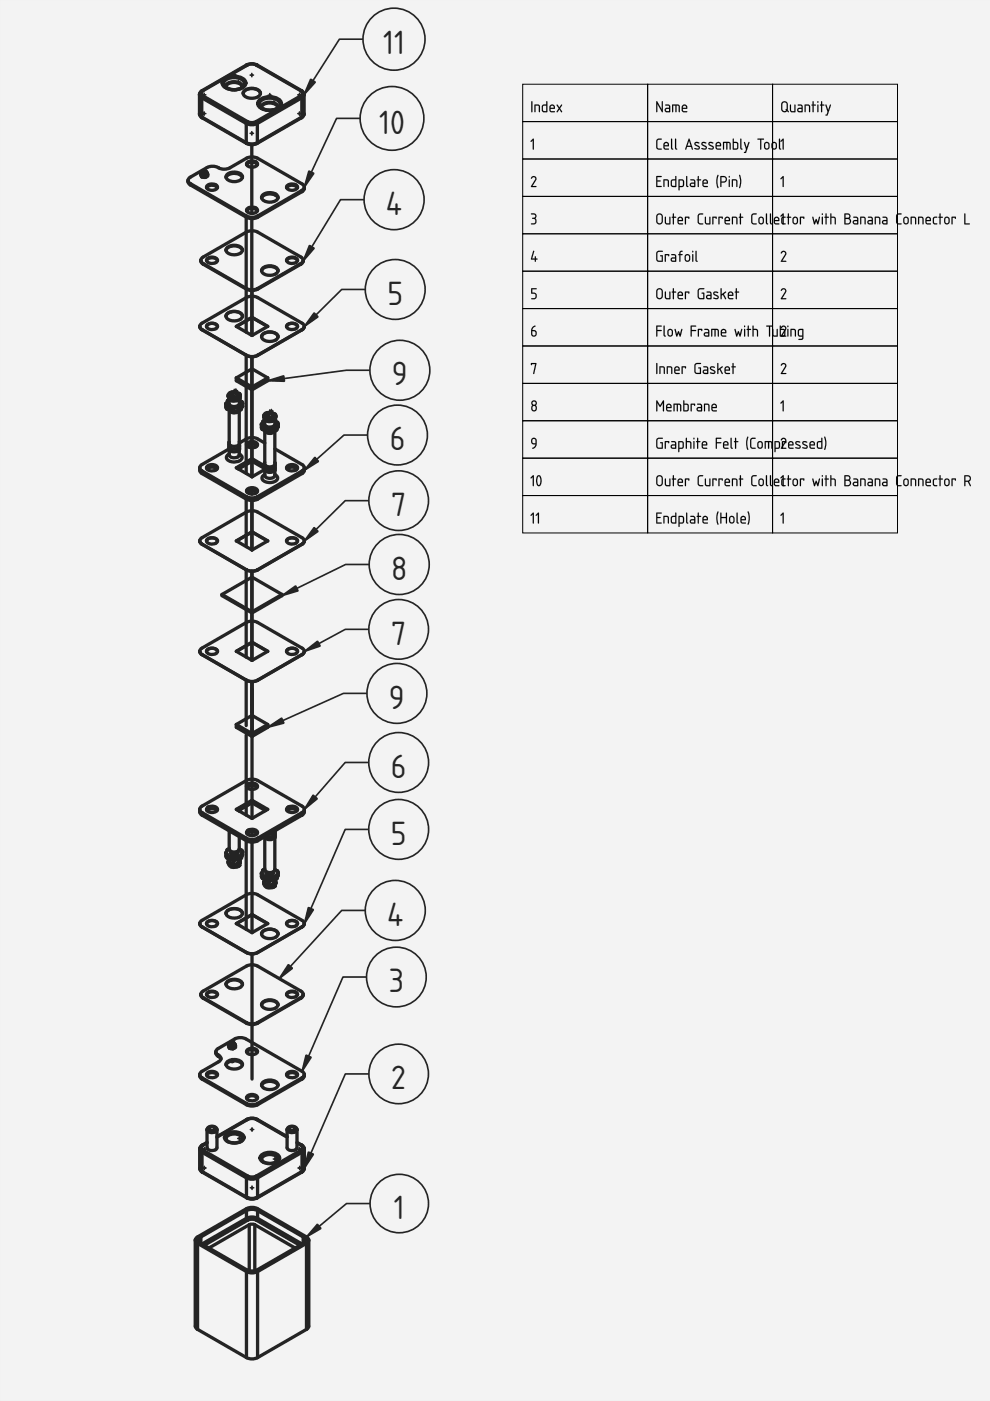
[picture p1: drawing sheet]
<svg xmlns="http://www.w3.org/2000/svg" width="210mm" height="297mm" viewBox="0 0 210 297" stroke-linecap="round" stroke-linejoin="round" font-family="sans-serif">
<defs><g id="words">
<g font-size="6.7" fill="#212529">
<text x="81.2" y="11.5">11</text>
<text x="80.4" y="28.3">10</text>
<text x="81.8" y="45.6">4</text>
<text x="82.1" y="64.6">5</text>
<text x="83.1" y="81.7">9</text>
<text x="82.6" y="95.5">6</text>
<text x="82.9" y="109.4">7</text>
<text x="82.9" y="122.9">8</text>
<text x="82.9" y="136.7">7</text>
<text x="82.5" y="150.2">9</text>
<text x="82.9" y="164.9">6</text>
<text x="82.9" y="179.1">5</text>
<text x="82.1" y="196.3">4</text>
<text x="82.4" y="210.4">3</text>
<text x="83" y="230.9">2</text>
<text x="83.5" y="258.4">1</text>
</g>
</g></defs>
<path d="M0 0h210v297h-210z" fill-rule="evenodd" fill="#f1f3f5"/>
<path d="M0 0h210v297h-210zM0 0v297h210v-297z" fill="#000"/>
<g fill="#f1f3f5">
<path d="M53.4 122.4l6.4 3.6-6.4 3.7z"/>
<path d="M47.1 126l5.1-2.9v5.9z"/>
<path d="M53.4 78.2l3.4 1.9-3.4 1.9z"/>
<path d="M53.4 193.9l3.3 1.9-3.3 1.9z"/>
<path d="M53.4 67.3l3.3 1.9-3.3 1.9z"/>
<path d="M53.4 112.8l3.3 1.9-3.3 1.9z"/>
<path d="M53.4 136.2l3.3 1.9-3.3 1.9z"/>
<path d="M53.4 170.2l2.9 1.7-2.9 1.6z"/>
<path d="M50.1 80.1l2.1-1.2v2.4z"/>
<path d="M50.1 69.2l2.1-1.2v2.4z"/>
<path d="M50.1 114.7l2.1-1.2v2.4z"/>
<path d="M50.1 138.1l2.1-1.2v2.4z"/>
<path d="M50.1 195.8l2.1-1.2v2.4z"/>
<path d="M50.6 99.4l1.6-.9v1.9z"/>
<path d="M40.1 37.8l3.8-2.3a2.91 2.91 0 0 1 2.9 .3 2.64 2.64 0 0 0 1.9-.2l3.6-2 1.1-.3v-2.6l1.1-.3a3.1 3.1 0 0 1-2.2 0l1.1 .3v2.6l1.2 .3 9.4 5.4a.92 .92 0 0 1 0 1.6l-9.4 5.5-1.2 .3v2.5l1.2 .3 9.2 5.3 .5 .7-.1 .4-.4 .4-9.2 5.3-1.2 .3v1.2l1.2 .3 9.7 5.6a.71 .71 0 0 1-.3 1.2l-9.4 5.5-1.2 .2v2.6l3.4 1.9v.6l-3.4 1.9v10.2l1 .1 1.7 1v-2.6l-.5-.2-.2-.4v-.8l.4-.6 .3-.2 .1 1a1.33 1.33 0 0 0 2.1-.2l.2-1.9a2.16 2.16 0 0 0-2.4-.2 1.13 1.13 0 0 0 .1 1.3 1.13 1.13 0 0 0 1.3 .3l.8-.3v.1l.6 .3 .1 .4v.6l-.3 .7-.4 .2v3.8l6 3.5a1.16 1.16 0 0 1-.3 1.7l-9.4 5.4-1.2 .3v2.2l1.2 .3 9.7 5.6a.71 .71 0 0 1-.3 1.2l-9.4 5.4-1.2 .3v1.3l6.4 3.6v.3l-6.4 3.7v1.7l1.2 .3 9.7 5.6a.71 .71 0 0 1-.3 1.2l-9.4 5.4-1.2 .3v7.2l3.4 1.9v.6l-3.4 1.9v9.1l1.2 .3 9.4 5.4a1.13 1.13 0 0 1 0 1.9l-5.6 3.3-.1 8.2 .6 .5 .1 .8-.1 .1a.89 .89 0 0 1-.6 1 .74 .74 0 0 1-.1 1.1h.2l-.1 .1a1.36 1.36 0 0 1-1.6 .3 1.36 1.36 0 0 1-.8-1.3l.2-.4-.6-.5-.1-.9 .3-.6 .4-.3v-6.8l-1.7 1-1 .1v10.9l1.2 .3 9.7 5.6a.71 .71 0 0 1-.3 1.2l-9.4 5.5-1.2 .3v2.2l1.2 .3 9.2 5.3 .5 .7-.1 .4-.4 .4-9.2 5.3-1.2 .3v3.8l10.6 6.1 .5 .7a.85 .85 0 0 1-.5 1l-9.8 5.6a2.64 2.64 0 0 1-1.9-.2l-9.5-5.4-.5-.7a.85 .85 0 0 1 .5-1l3.8-2.2 .2-.3-.2-.4a1.01 1.01 0 0 1-.8-.8 1.01 1.01 0 0 1 .4-1.1l4-2.2a3.4 3.4 0 0 1 3.2 .9v-3.8l-1.1-.3-9.2-5.3-.5-.6v-.4l.5-.5 9.2-5.3 1.1-.3v-2.2l-1.1-.3-9.5-5.5a.74 .74 0 0 1-.5-.7 .74 .74 0 0 1 .5-.7l9.4-5.4v-11.5l-1.5-.8v2.6l.7 .4v.9h-.1a.89 .89 0 0 1-.5 1 .74 .74 0 0 1-.1 1.1l.2 .1-.2 .1a1.36 1.36 0 0 1-1.5 .3 1.36 1.36 0 0 1-.8-1.4l.2-.4-.7-.4v-.9l.3-.7 .4-.2v-3.7l-6-3.6a1.16 1.16 0 0 1 .2-1.7l9.5-5.4 1.1-.3v-9.1l-3.3-1.9v-.6l2.1-1.2v-8.2l-9.4-5.4a.74 .74 0 0 1-.5-.7 .74 .74 0 0 1 .5-.7l9.4-5.4v-2.8l-5.1-2.9v-.3l5.1-2.9v-2.3l-9.6-5.6a.71 .71 0 0 1 .2-1.2l9.4-5.4v-2.8l-9.6-5.6a1.16 1.16 0 0 1 .2-1.7l5.7-3.3 .1-8.2-.7-.5v-.9l.3-.7 .4-.2v.9a1.26 1.26 0 0 0 2.2 0l.1-2a2.16 2.16 0 0 0-2.4-.2 1.13 1.13 0 0 0 .2 1.3 1.13 1.13 0 0 0 1.2 .3l.9-.3v.1l.5 .4 .2 .4v.6l-.3 .6-.5 .3 .1 6.8 1.4-.8v-11.2l-2.1-1.2v-.6l2.1-1.2v-3.6l-9.4-5.4a.74 .74 0 0 1-.5-.7 .74 .74 0 0 1 .5-.7l9.4-5.4v-1.8l-9.1-5.3-.5-.7v-.4l.5-.4 9.1-5.3v-3.2l-11.8-6.8-.5-.7z" fill-rule="evenodd"/>
<path d="M41.6 262.5l10.7-6.2a2.59 2.59 0 0 1 2.3 0l10.4 6 .4 .4 .1 18.5-.5 .7-10.4 5.9a2.59 2.59 0 0 1-2.3 0l-10.4-5.9-.4-.5-.1-18.5z" fill-rule="evenodd"/>
<path d="M44.1 239.2a1.18 1.18 0 0 1 1.9 .3v1.5l6.3-3.7a3.1 3.1 0 0 1 2.2 0l6.4 3.7v-1.5a1.15 1.15 0 0 1 1-.7 1.15 1.15 0 0 1 1.1 .7v2.7a2 2 0 0 1 1.5 1.3v4.2l-.3 .7-9.7 5.6a3.1 3.1 0 0 1-2.2 0l-9.7-5.6-.3-.7 .1-4.2a2 2 0 0 1 1.5-1.3v-2.7z" fill-rule="evenodd"/>
<path d="M42.6 19.4l9.7-5.6a3.1 3.1 0 0 1 2.2 0l9.4 5.4 .5 .4 .1 .5v4l-.3 .7-9.7 5.6a3.1 3.1 0 0 1-2.2 0l-9.7-5.6-.3-.7v-4z" fill-rule="evenodd"/>
<path d="M54.6 269.6l10.4-6v18.3l-10.4 5.9z" fill-rule="evenodd"/>
<path d="M41.9 263.6l10.4 6v18.2l-10.4-5.9z" fill-rule="evenodd"/>
<path d="M41.6 262.5l10.7-6.2a2.59 2.59 0 0 1 2.3 0l10.4 6a.72 .72 0 0 1 .5 .6 .72 .72 0 0 1-.5 .7l-10.4 6a2.59 2.59 0 0 1-2.3 0l-10.4-6a.7 .7 0 0 1-.3-1.1z" fill-rule="evenodd"/>
<path d="M40.1 37.8l3.8-2.3a2.91 2.91 0 0 1 2.9 .3 2.64 2.64 0 0 0 1.9-.2l3.8-2.2 .9-.1v.8a.86 .86 0 0 1 1.2 .8 1.22 1.22 0 0 1-1.2 .5v8.5a.86 .86 0 0 1 1.2 .8 1.37 1.37 0 0 1-2.3-.1 1 1 0 0 1 1.1-.7v-8.5a.77 .77 0 0 1-.8-.1 .77 .77 0 0 1-.2-.8l.5-.3 .5-.1v-.8l1 .1 9.6 5.6a.72 .72 0 0 1 .5 .7 .72 .72 0 0 1-.5 .7l-9.4 5.4a2.59 2.59 0 0 1-2.3 0l-11.9-6.9-.5-.5z" fill-rule="evenodd"/>
<path d="M46 222.5l3.8-2.2a3.2 3.2 0 0 1 3.6 .7v1.3a.98 .98 0 0 1 1.2 .7 1.36 1.36 0 0 1-2.3-.1 1.03 1.03 0 0 1 1.1-.6v-1.3l10.6 6.1a.72 .72 0 0 1 .5 .7 .72 .72 0 0 1-.5 .7l-9.4 5.5a2.59 2.59 0 0 1-2.3 0l-9.5-5.5a.72 .72 0 0 1-.5-.7 .72 .72 0 0 1 .5-.7l3.6-2a.74 .74 0 0 0 .5-.8 .74 .74 0 0 0-.7-.6l-.4-.6z" fill-rule="evenodd"/>
<path d="M42.3 262.5l10-5.8a2.59 2.59 0 0 1 2.3 0l9.7 5.6a.78 .78 0 0 1 .5 .8 .78 .78 0 0 1-.8 .7l-9.4 5.4a2.6 2.6 0 0 1-2.3 0l-9.7-5.6a.7 .7 0 0 1-.3-1.1z" fill-rule="evenodd"/>
<path d="M42.7 19.5l9.7-5.7 1.2-.2 .7 .2 9.5 5.4 .3 .6-.3 .5-9.5 5.5-1.1 .2-.8-.2-9.4-5.5-.3-.2z" fill-rule="evenodd"/>
<path d="M42.6 68.7l9.6-5.6v4.9l-2.1 1.2 3.3 1.9 3.4-1.9-3.4-1.9v-4.5l1.2 .3 9.4 5.4a.72 .72 0 0 1 .5 .7 .72 .72 0 0 1-.5 .7l-9.4 5.4a2.59 2.59 0 0 1-2.3 0l-9.5-5.4-.5-.7z" fill-rule="evenodd"/>
<path d="M42.6 114.2l9.6-5.6v4.9l-2.1 1.2 3.3 1.9 3.4-1.9-3.4-1.9v-4.5l1.2 .3 9.4 5.4a.72 .72 0 0 1 .5 .7 .72 .72 0 0 1-.5 .7l-9.4 5.4a2.59 2.59 0 0 1-2.3 0l-9.5-5.4-.5-.7z" fill-rule="evenodd"/>
<path d="M42.6 137.6l9.6-5.6v4.9l-2.1 1.2 3.3 1.9 3.4-1.9-3.4-1.9v-4.5l1.2 .3 9.4 5.4a.72 .72 0 0 1 .5 .7 .72 .72 0 0 1-.5 .7l-9.4 5.4a2.59 2.59 0 0 1-2.3 0l-9.5-5.4-.5-.7z" fill-rule="evenodd"/>
<path d="M42.6 195.3l9.6-5.6v4.9l-2.1 1.2 3.3 1.9 3.4-1.9-3.4-1.9v-4.5l1.2 .3 9.4 5.4a.72 .72 0 0 1 .5 .7 .72 .72 0 0 1-.5 .7l-9.4 5.4a2.59 2.59 0 0 1-2.3 0l-9.5-5.4-.5-.7z" fill-rule="evenodd"/>
<path d="M42.6 171.1l9.6-5.6v4.9l-2.1 1.2 3.3 1.9 3.4-1.9-3.4-1.9v-2.3l.9-.3a.47 .47 0 0 0 .2-.7l-.6-.3-.5-.1v-.8l1.2 .3 9.4 5.4a.72 .72 0 0 1 .5 .7 .72 .72 0 0 1-.5 .7l-9.4 5.4a2.59 2.59 0 0 1-2.3 0l-9.5-5.4a.7 .7 0 0 1-.2-1.2z" fill-rule="evenodd"/>
<path d="M42.8 243.1l1.1-.8v1a1.21 1.21 0 0 0 2.1 0v-2.2l6.5-3.7 1.1-.3 .8 .3 6.5 3.7v2.2a1.21 1.21 0 0 0 2.1 0v-1l.8 .5 .4 .5-.4 .6-9.4 5.4-1.2 .2-.7-.2-9.4-5.4-.3-.3z" fill-rule="evenodd"/>
<path d="M42.6 98.7l5.9-3.5 .1 1.1a.79 .79 0 0 0-.6 .8 .79 .79 0 0 0 .8 .7 1.84 1.84 0 0 0 2.5-.8l-.1-.4-.5-.3v-2.1l.1-.3 1.4-.8v4.9l-2.1 1.2 3.3 1.9 2.7-1.5v1a.76 .76 0 0 0-.6 .8 .76 .76 0 0 0 .7 .7 2.01 2.01 0 0 0 2.7-.7l-.3-.6-.3-.2v-5.4l5.7 3.3a.72 .72 0 0 1 .5 .7 .72 .72 0 0 1-.5 .7l-9.4 5.4a2.59 2.59 0 0 1-2.3 0l-9.5-5.4a.7 .7 0 0 1-.2-1.2z" fill-rule="evenodd"/>
<path d="M53.4 48.9l1.2 .3 9.2 5.3a.72 .72 0 0 1 .5 .7 .72 .72 0 0 1-.5 .7l-9.2 5.3-1.2 .3z" fill-rule="evenodd"/>
<path d="M53.4 204.5l1.2 .3 9.2 5.3a.72 .72 0 0 1 .5 .7 .72 .72 0 0 1-.5 .7l-9.2 5.3-1.2 .3z" fill-rule="evenodd"/>
<path d="M42.8 210.3l9.5-5.5 1.1-.3v12.6l-1.1-.3-9.2-5.3-.5-.6z" fill-rule="evenodd"/>
<path d="M42.8 54.7l9.4-5.5v11.9l-9.1-5.2-.5-.6z" fill-rule="evenodd"/>
<path d="M52.3 269.6a2.59 2.59 0 0 0 2.3 0v18.2a2.59 2.59 0 0 1-2.3 0z" fill-rule="evenodd"/>
<path d="M44.5 264.5l8.3-4.8v9.7l-8.3-4.7z" fill-rule="evenodd"/>
<path d="M54 259.7l8.4 4.8v.2l-8.4 4.7z" fill-rule="evenodd"/>
<path d="M42.8 20.7l9.4 5.5v4.1l-9.4-5.5z" fill-rule="evenodd"/>
<path d="M54.6 249.7l9.4-5.4v4.1l-9.4 5.4z" fill-rule="evenodd"/>
<path d="M54.6 26.2l9.4-5.5v4.1l-9.4 5.5z" fill-rule="evenodd"/>
<path d="M42.8 244.3l9.5 5.4v4.1l-9.5-5.4z" fill-rule="evenodd"/>
<path d="M43.3 264l9.2-5.3 1.1-.2 .8 .2 9.2 5.3-1.1 .6-8.5-4.9-.6-.2-.6 .2-8.5 4.9z" fill-rule="evenodd"/>
<path d="M42.6 262.3l9.7-5.6v1.6l-9.5 5.5-.2-.2z" fill-rule="evenodd"/>
<path d="M54.6 256.7l9.7 5.6v1.3l-.3 .2-9.4-5.5z" fill-rule="evenodd"/>
<path d="M56.1 91.3a1.37 1.37 0 0 0 2.2 .1v7.2a1.62 1.62 0 0 1-2.2 0z" fill-rule="evenodd"/>
<path d="M48.6 87a1.37 1.37 0 0 0 2.1 .1v7.1a1.6 1.6 0 0 1-2.1 0z" fill-rule="evenodd"/>
<path d="M56.1 177.6a1.62 1.62 0 0 0 2.2 0v6.7a1.19 1.19 0 0 1-1.1 .7 1.19 1.19 0 0 1-1.1-.6z" fill-rule="evenodd"/>
<path d="M52.2 49.2l1.2-.3v12.6l-1.2-.4z" fill-rule="evenodd"/>
<path d="M52.2 178.2l1.2 .3v10.9l-1.2 .3z" fill-rule="evenodd"/>
<path d="M52.2 81.9l1.2 .7v10.2l-1.2 .3z" fill-rule="evenodd"/>
<path d="M53.4 92.8l1 .1 1.7 1v4.9l-2.7-1.6v-2.3a.8 .8 0 0 0 .9-.1 .8 .8 0 0 0 .2-.8l-.6-.3-.5-.1z" fill-rule="evenodd"/>
<path d="M52.8 259.7l.6-.2 .6 .2v9.7l-.3 .1-.9-.1z" fill-rule="evenodd"/>
<path d="M55 21.2l-.4 .8h5.1a2.22 2.22 0 0 0-2.5-1.5 3.2 3.2 0 0 0-2.2 .7zM54.6 22a2.22 2.22 0 0 0 2.6 1.4 2.22 2.22 0 0 0 2.5-1.4z" fill-rule="evenodd"/>
<path d="M47.4 16.9l-.3 .7h5a2.22 2.22 0 0 0-2.5-1.5 3.2 3.2 0 0 0-2.2 .8zM47.1 17.6a2.22 2.22 0 0 0 2.5 1.5 2.22 2.22 0 0 0 2.5-1.5z" fill-rule="evenodd"/>
<path d="M52.2 26.2a2.59 2.59 0 0 0 2.4 0v4.1a2.59 2.59 0 0 1-2.4 0z" fill-rule="evenodd"/>
<path d="M52.3 249.7a2.59 2.59 0 0 0 2.3 0v4.1a2.59 2.59 0 0 1-2.3 0z" fill-rule="evenodd"/>
<path d="M52.2 144.2l1.2 .3v7.2l-1.2 .7z" fill-rule="evenodd"/>
<path d="M47.8 17a3.2 3.2 0 0 1 3.9 .3 1.3 1.3 0 0 1-1.4 1.7 2.74 2.74 0 0 1-2.9-1.1v-.3z" fill-rule="evenodd"/>
<path d="M55.4 21.3a3.2 3.2 0 0 1 3.8 .3 1.3 1.3 0 0 1-1.3 1.7 2.74 2.74 0 0 1-2.9-1l-.1-.4z" fill-rule="evenodd"/>
<path d="M47.8 17a3.2 3.2 0 0 1 3.9 .3 1.3 1.3 0 0 1-1.4 1.7h-1.3l-1.1-.5a1.88 1.88 0 0 1 2.4-.9l.3 .1a1.04 1.04 0 0 1 .8 .8 1.87 1.87 0 0 0-2.4-.9h-.3a1.05 1.05 0 0 0-.8 .9 .85 .85 0 0 1-.5-.8 .85 .85 0 0 1 .4-.7z" fill-rule="evenodd"/>
<path d="M55.4 21.3a3.2 3.2 0 0 1 3.8 .3 1.3 1.3 0 0 1-1.3 1.7h-1.4l-1.1-.5a1.88 1.88 0 0 1 2.4-.9l.3 .1a1.04 1.04 0 0 1 .8 .8 1.87 1.87 0 0 0-2.4-.9l-.3 .1a1.05 1.05 0 0 0-.8 .8 .85 .85 0 0 1-.5-.7 .85 .85 0 0 1 .5-.8z" fill-rule="evenodd"/>
<path d="M65.5 262.9v18.3l-.5 .7v-18.3z" fill-rule="evenodd"/>
<path d="M41.4 262.9l.5 .7v18.3l-.5-.7z" fill-rule="evenodd"/>
<path d="M43.9 239.5a1.21 1.21 0 0 0 2.1 0v3.8a1.21 1.21 0 0 1-2.1 0z" fill-rule="evenodd"/>
<path d="M60.9 239.5a1.21 1.21 0 0 0 2.1 0v3.8a1.21 1.21 0 0 1-2.1 0z" fill-rule="evenodd"/>
<path d="M48.6 176.2l2.1 1.2v2.6a1.16 1.16 0 0 1-1 .7 1.16 1.16 0 0 1-1.1-.7z" fill-rule="evenodd"/>
<path d="M55.5 244.9a2.74 2.74 0 0 1 3.8 .4 1.68 1.68 0 0 1-2.1 1.4h-.5a1.33 1.33 0 0 1-1.5-1.6z" fill-rule="evenodd"/>
<path d="M47.9 240.5a2.74 2.74 0 0 1 3.8 .5 1.68 1.68 0 0 1-2 1.4l-.5-.1a1.33 1.33 0 0 1-1.5-1.5z" fill-rule="evenodd"/>
<path d="M52.2 123.1l1.2-.7v7.3l-1.2-.7z" fill-rule="evenodd"/>
<path d="M50.1 153.6l3.3-1.9v3.8z" fill-rule="evenodd"/>
<path d="M53.4 151.7l3.4 1.9-3.4 1.9z" fill-rule="evenodd"/>
<path d="M51.9 19.2a2.57 2.57 0 0 1 3.2 .2l.1 .4a1.41 1.41 0 0 1-1.7 1h-.4a1.41 1.41 0 0 1-1.5-1z" fill-rule="evenodd"/>
<path d="M51.9 19.2a2.59 2.59 0 0 1 3.2 .3 1.06 1.06 0 0 1-1.1 1.3h-.9a1.19 1.19 0 0 1-1.4-1.3z" fill-rule="evenodd"/>
<path d="M52.2 189.7l1.2-.3v4.5l-1.2 .7z" fill-rule="evenodd"/>
<path d="M52.2 63.1l1.2-.3v4.5l-1.2 .7z" fill-rule="evenodd"/>
<path d="M52.2 108.6l1.2-.3v4.5l-1.2 .7z" fill-rule="evenodd"/>
<path d="M52.2 132l1.2-.3v4.5l-1.2 .7z" fill-rule="evenodd"/>
<path d="M55.8 41.3a2.39 2.39 0 0 1 3.1 .3l.1 .3a2.09 2.09 0 0 1-3.5 0z" fill-rule="evenodd"/>
<path d="M48.2 36.9a2.39 2.39 0 0 1 3.2 .3v.4a2.09 2.09 0 0 1-3.5 0z" fill-rule="evenodd"/>
<path d="M48.3 225.1a2.46 2.46 0 0 1 3 .2l.1 .3a1.92 1.92 0 0 1-2.7 .9 .81 .81 0 0 1-.7-.5 .81 .81 0 0 1 .3-.9z" fill-rule="evenodd"/>
<path d="M55.8 229.4a2.46 2.46 0 0 1 3.1 .3l.1 .3a1.92 1.92 0 0 1-2.7 .9 .81 .81 0 0 1-.8-.6 .81 .81 0 0 1 .3-.9z" fill-rule="evenodd"/>
<path d="M55.8 212.4a2.46 2.46 0 0 1 3.1 .3l.1 .3a1.34 1.34 0 0 1-1.6 1 1.51 1.51 0 0 1-1.9-1z" fill-rule="evenodd"/>
<path d="M48.3 52.4a2.46 2.46 0 0 1 3 .3l.1 .3a1.34 1.34 0 0 1-1.6 1 1.51 1.51 0 0 1-1.9-1z" fill-rule="evenodd"/>
<path d="M55.8 56.8a2.46 2.46 0 0 1 3.1 .2l.1 .4a1.34 1.34 0 0 1-1.6 1 1.51 1.51 0 0 1-1.9-1z" fill-rule="evenodd"/>
<path d="M48.3 208a2.46 2.46 0 0 1 3 .3l.1 .3a1.34 1.34 0 0 1-1.6 1 1.51 1.51 0 0 1-1.9-1z" fill-rule="evenodd"/>
<path d="M55.8 197.4a2.46 2.46 0 0 1 3.1 .3l.1 .3a1.34 1.34 0 0 1-1.6 1h-.5a1.34 1.34 0 0 1-1.4-1z" fill-rule="evenodd"/>
<path d="M55.8 70.8a2.46 2.46 0 0 1 3.1 .3l.1 .3a1.34 1.34 0 0 1-1.6 1h-.5a1.34 1.34 0 0 1-1.4-1z" fill-rule="evenodd"/>
<path d="M48.3 193a2.46 2.46 0 0 1 3 .3l.1 .3a1.34 1.34 0 0 1-1.6 1h-.4a1.34 1.34 0 0 1-1.5-1z" fill-rule="evenodd"/>
<path d="M48.3 66.4a2.46 2.46 0 0 1 3 .3l.1 .3a1.34 1.34 0 0 1-1.6 1h-.4a1.34 1.34 0 0 1-1.5-1z" fill-rule="evenodd"/>
<path d="M55.8 197.4a2.47 2.47 0 0 1 3.1 .3 1.03 1.03 0 0 1-1.2 1.3h-.8a1.14 1.14 0 0 1-1.3-1.3z" fill-rule="evenodd"/>
<path d="M48.3 193.1a2.47 2.47 0 0 1 3 .2 1.03 1.03 0 0 1-1.1 1.3h-.8a1.14 1.14 0 0 1-1.4-1.3z" fill-rule="evenodd"/>
<path d="M55.8 70.8a2.47 2.47 0 0 1 3.1 .3 1.03 1.03 0 0 1-1.2 1.2l-.8 .1a1.14 1.14 0 0 1-1.3-1.3z" fill-rule="evenodd"/>
<path d="M48.3 66.5a2.47 2.47 0 0 1 3 .2 1.03 1.03 0 0 1-1.1 1.3h-.8a1.14 1.14 0 0 1-1.4-1.3z" fill-rule="evenodd"/>
<path d="M48.3 240.8a2.46 2.46 0 0 1 3 .3 .84 .84 0 0 1-.8 1.1 2.12 2.12 0 0 1-2.6-.7z" fill-rule="evenodd"/>
<path d="M55.8 245.2a2.46 2.46 0 0 1 3.1 .3 .84 .84 0 0 1-.9 1.1 2.12 2.12 0 0 1-2.5-.7z" fill-rule="evenodd"/>
<path d="M54.4 249.3l9.4-5.4 .2 .2v.2l-9.4 5.4z" fill-rule="evenodd"/>
<path d="M42.9 244l.2-.1 9.4 5.4-.2 .4-9.5-5.4z" fill-rule="evenodd"/>
<path d="M54.6 177.7l9.4-5.4v.5l-9.4 5.5z" fill-rule="evenodd"/>
<path d="M42.8 99.9l9.5 5.4v.5l-9.5-5.4z" fill-rule="evenodd"/>
<path d="M42.8 172.3l9.5 5.4v.6l-9.5-5.5z" fill-rule="evenodd"/>
<path d="M54.6 105.3l9.4-5.4v.5l-9.4 5.4z" fill-rule="evenodd"/>
<path d="M42.9 20.4l.1-.1 9.4 5.5-.2 .4-9.4-5.5z" fill-rule="evenodd"/>
<path d="M54.3 25.8l9.5-5.5 .2 .3v.1l-9.4 5.5z" fill-rule="evenodd"/>
<path d="M48 52.8a2.39 2.39 0 0 1 3.3 0 .97 .97 0 0 1-1.1 1.2h-.8a1.61 1.61 0 0 1-1.5-.9z" fill-rule="evenodd"/>
<path d="M55.6 212.8a2.39 2.39 0 0 1 3.2 0 .97 .97 0 0 1-1 1.2h-.8a1.61 1.61 0 0 1-1.5-.9z" fill-rule="evenodd"/>
<path d="M55.6 57.1a2.39 2.39 0 0 1 3.2 0 .97 .97 0 0 1-1 1.2l-.8 .1a1.61 1.61 0 0 1-1.5-1z" fill-rule="evenodd"/>
<path d="M48 208.4a2.39 2.39 0 0 1 3.3 0 .97 .97 0 0 1-1.1 1.2h-.8a1.61 1.61 0 0 1-1.5-.9z" fill-rule="evenodd"/>
<path d="M42.8 263.8l9.5-5.5 .2 .4-9.2 5.3z" fill-rule="evenodd"/>
<path d="M54.6 258.3l9.4 5.5-.4 .2-9.2-5.3z" fill-rule="evenodd"/>
<path d="M53.4 97.8l2.7 1.5v.3l-2.7 1.5z" fill-rule="evenodd"/>
<path d="M52.2 165.5l1.2-.3v.8h-.3a.67 .67 0 0 0-.8 .7 .67 .67 0 0 0 .8 .6l.3 .1v2.3l-1.2 .7z" fill-rule="evenodd"/>
<path d="M48.1 37.4a2.26 2.26 0 0 1 3.3 .2 2.16 2.16 0 0 1-3.5 0z" fill-rule="evenodd"/>
<path d="M55.6 229.9a2.28 2.28 0 0 1 3.3 .2 2.15 2.15 0 0 1-3.4 0z" fill-rule="evenodd"/>
<path d="M55.6 41.7a2.26 2.26 0 0 1 3.3 .3 2.16 2.16 0 0 1-3.4 0z" fill-rule="evenodd"/>
<path d="M48.3 225.3l.7-.3 .1 .1a1.67 1.67 0 0 1 2.3 .7 2.15 2.15 0 0 1-3.5 0z" fill-rule="evenodd"/>
<path d="M52.2 93.1l1.2-.3v.8a.9 .9 0 0 0-1.1 .8l.5 .4 .6 .1v2.4l-1.2 .7z" fill-rule="evenodd"/>
<path d="M52.3 256.7a2.59 2.59 0 0 1 2.3 0v1.6a2.59 2.59 0 0 0-2.3 0z" fill-rule="evenodd"/>
<path d="M52.2 194.6l1.2-.7v3.8l-1.2-.7z" fill-rule="evenodd"/>
<path d="M52.2 78.9l1.2-.7v3.8l-1.2-.7z" fill-rule="evenodd"/>
<path d="M52.2 68l1.2-.7v3.8l-1.2-.7z" fill-rule="evenodd"/>
<path d="M52.2 113.5l1.2-.7v3.8l-1.2-.7z" fill-rule="evenodd"/>
<path d="M52.2 136.9l1.2-.7v3.8l-1.2-.7z" fill-rule="evenodd"/>
<path d="M52.2 75.3l1.2 .3v2.6l-1.2 .7z" fill-rule="evenodd"/>
<path d="M52.2 46l1.2 .4v2.5l-1.2 .3z" fill-rule="evenodd"/>
<path d="M48.3 96.4l.3-.1a1.1 1.1 0 0 0 1.8 .6l.3-.3v-.3a.8 .8 0 0 1 .6 .9 .8 .8 0 0 1-.8 .6 1.78 1.78 0 0 1-2.5-.9z" fill-rule="evenodd"/>
<path d="M55.7 100.9l.4-.3a.99 .99 0 0 0 1.5 .8 .66 .66 0 0 0 .7-.8 .77 .77 0 0 1 .6 .8 .77 .77 0 0 1-.7 .7 2.04 2.04 0 0 1-2.6-.6z" fill-rule="evenodd"/>
<path d="M40.4 38.9l11.9 6.9v.3l-11.9-6.9z" fill-rule="evenodd"/>
<path d="M52.2 170.9l1.2-.7v3.3l-1.2-.7z" fill-rule="evenodd"/>
<path d="M52.2 98.5l1.2-.7v3.3l-1.2-.7z" fill-rule="evenodd"/>
<path d="M48.2 180.1l.4-.2 .2 .8a.9 .9 0 0 0 .9 .5 .9 .9 0 0 0 .8-.5l-.1-.2 .3-.5 .7 .4-.1 .5a.89 .89 0 0 1-1 .7 1.88 1.88 0 0 1-2.4-.8z" fill-rule="evenodd"/>
<path d="M55.7 184.5l.4-.3 .3 .8a.9 .9 0 0 0 .8 .5 .9 .9 0 0 0 .8-.5v-.2l.3-.5 .6 .5-.1 .5a.89 .89 0 0 1-1 .7 1.88 1.88 0 0 1-2.4-.9z" fill-rule="evenodd"/>
<path d="M52.2 105.8l1.2 .3v2.2l-1.2 .3z" fill-rule="evenodd"/>
<path d="M48.6 95.4a1.62 1.62 0 0 0 2.1 0v.9a1.16 1.16 0 0 1-.9 .8 1.16 1.16 0 0 1-1.2-.5z" fill-rule="evenodd"/>
<path d="M56.1 99.8a1.62 1.62 0 0 0 2.2 0v.8a.99 .99 0 0 1-1.5 .8 .66 .66 0 0 1-.7-.8z" fill-rule="evenodd"/>
<path d="M48.5 83.4l.4-.2a2.49 2.49 0 0 1 2 .4 .64 .64 0 0 1-.8 .8 1.54 1.54 0 0 1-1.4-.3h-.2l-.1-.2z" fill-rule="evenodd"/>
<path d="M56.1 87.8l.4-.3a2.49 2.49 0 0 1 2 .5 .64 .64 0 0 1-.9 .7 1.54 1.54 0 0 1-1.4-.3l-.1 .1-.2-.2z" fill-rule="evenodd"/>
<path d="M52.2 129.2l1.2 .7v1.8l-1.2 .3z" fill-rule="evenodd"/>
<path d="M54.6 234l9.4-5.5v.3l-9.4 5.4z" fill-rule="evenodd"/>
<path d="M42.8 228.5l9.5 5.5v.2l-9.5-5.4z" fill-rule="evenodd"/>
<path d="M54.6 45.8l9.4-5.4v.2l-9.4 5.5z" fill-rule="evenodd"/>
<path d="M48.6 182.1a2.41 2.41 0 0 0 2.2 .1 .9 .9 0 0 1-1.2 1.1l-1-.4a1.62 1.62 0 0 0 2.1 .5 1.62 1.62 0 0 1-2.1-.5 1.44 1.44 0 0 0 1.4 .4l.1 .1 .7-.2-.1 .2 .2 .1h-.2a1.92 1.92 0 0 1-2.2-.6h.1z" fill-rule="evenodd"/>
<path d="M55.5 244.9a2.74 2.74 0 0 1 3.8 .4 1.08 1.08 0 0 1-.7 1.1 .78 .78 0 0 0 .3-.8 .78 .78 0 0 0-.7-.6 2.38 2.38 0 0 0-2.7 .5 .72 .72 0 0 0 .4 .9 .9 .9 0 0 1-.7-.6 .9 .9 0 0 1 .3-.9z" fill-rule="evenodd"/>
<path d="M47.9 240.5a2.74 2.74 0 0 1 3.8 .5 1.08 1.08 0 0 1-.7 1.1 .78 .78 0 0 0 .4-.9 .78 .78 0 0 0-.7-.6 2.38 2.38 0 0 0-2.7 .5 .72 .72 0 0 0 .3 1 .9 .9 0 0 1-.7-.7 .9 .9 0 0 1 .3-.9z" fill-rule="evenodd"/>
<path d="M52.4 176.2a1.46 1.46 0 0 1 2.2 .3 1.35 1.35 0 0 1-2.3 0z" fill-rule="evenodd"/>
<path d="M60.9 171.3a1.46 1.46 0 0 1 2.2 .3 1.35 1.35 0 0 1-2.3 0z" fill-rule="evenodd"/>
<path d="M43.9 171.3a1.46 1.46 0 0 1 2.2 .3 1.35 1.35 0 0 1-2.3 0z" fill-rule="evenodd"/>
<path d="M52.4 103.8a1.45 1.45 0 0 1 2.2 .3 1.35 1.35 0 0 1-2.3 0z" fill-rule="evenodd"/>
<path d="M61 39.3a1.32 1.32 0 0 1 2.1 .4 1.38 1.38 0 0 1-2.3 0z" fill-rule="evenodd"/>
<path d="M44 39.3a1.32 1.32 0 0 1 2.1 .4 1.38 1.38 0 0 1-2.3 0z" fill-rule="evenodd"/>
<path d="M60.8 98.9a1.45 1.45 0 0 1 2.3 .3 1.33 1.33 0 0 1-2.3 0z" fill-rule="evenodd"/>
<path d="M43.9 98.9a1.45 1.45 0 0 1 2.2 .3 1.33 1.33 0 0 1-2.3 0z" fill-rule="evenodd"/>
<path d="M60.8 227.6a1.34 1.34 0 0 1 2.3 .3 1.36 1.36 0 0 1-2.3-.1z" fill-rule="evenodd"/>
<path d="M43.9 227.6a1.34 1.34 0 0 1 2.2 .3 1.36 1.36 0 0 1-2.3-.1z" fill-rule="evenodd"/>
<path d="M52.4 232.5a1.34 1.34 0 0 1 2.2 .3 1.36 1.36 0 0 1-2.3-.1z" fill-rule="evenodd"/>
<path d="M43.9 54.9a1.34 1.34 0 0 1 2.2 .4 1.38 1.38 0 0 1-2.3-.1z" fill-rule="evenodd"/>
<path d="M60.8 210.6a1.34 1.34 0 0 1 2.3 .3 1.38 1.38 0 0 1-2.3-.1z" fill-rule="evenodd"/>
<path d="M43.9 210.6a1.34 1.34 0 0 1 2.2 .3 1.38 1.38 0 0 1-2.3-.1z" fill-rule="evenodd"/>
<path d="M60.8 54.9a1.34 1.34 0 0 1 2.3 .4 1.38 1.38 0 0 1-2.3-.1z" fill-rule="evenodd"/>
<path d="M43.9 195.6a1.38 1.38 0 0 1 2.2 .2 1.35 1.35 0 0 1-2.3 0z" fill-rule="evenodd"/>
<path d="M43.9 114.4a1.38 1.38 0 0 1 2.2 .3 1.35 1.35 0 0 1-2.3 0z" fill-rule="evenodd"/>
<path d="M43.9 137.8a1.38 1.38 0 0 1 2.2 .3 1.35 1.35 0 0 1-2.3 0z" fill-rule="evenodd"/>
<path d="M60.8 137.8a1.38 1.38 0 0 1 2.3 .3 1.35 1.35 0 0 1-2.3 0z" fill-rule="evenodd"/>
<path d="M43.9 68.9a1.38 1.38 0 0 1 2.2 .3 1.35 1.35 0 0 1-2.3 0z" fill-rule="evenodd"/>
<path d="M60.8 68.9a1.38 1.38 0 0 1 2.3 .3 1.35 1.35 0 0 1-2.3 0z" fill-rule="evenodd"/>
<path d="M60.8 195.6a1.38 1.38 0 0 1 2.3 .2 1.35 1.35 0 0 1-2.3 0z" fill-rule="evenodd"/>
<path d="M60.8 114.4a1.38 1.38 0 0 1 2.3 .3 1.35 1.35 0 0 1-2.3 0z" fill-rule="evenodd"/>
<path d="M43.9 69a1.47 1.47 0 0 1 2.2 .2 1.36 1.36 0 0 1-2.3 0z" fill-rule="evenodd"/>
<path d="M43.9 195.6a1.47 1.47 0 0 1 2.2 .2 1.36 1.36 0 0 1-2.3 0z" fill-rule="evenodd"/>
<path d="M43.9 137.8a1.47 1.47 0 0 1 2.2 .3 1.36 1.36 0 0 1-2.3 0z" fill-rule="evenodd"/>
<path d="M60.9 137.8a1.47 1.47 0 0 1 2.2 .3 1.36 1.36 0 0 1-2.3 0z" fill-rule="evenodd"/>
<path d="M60.9 195.6a1.47 1.47 0 0 1 2.2 .2 1.36 1.36 0 0 1-2.3 0z" fill-rule="evenodd"/>
<path d="M43.9 114.4a1.47 1.47 0 0 1 2.2 .3 1.36 1.36 0 0 1-2.3 0z" fill-rule="evenodd"/>
<path d="M60.9 69a1.47 1.47 0 0 1 2.2 .2 1.36 1.36 0 0 1-2.3 0z" fill-rule="evenodd"/>
<path d="M60.9 114.4a1.47 1.47 0 0 1 2.2 .3 1.36 1.36 0 0 1-2.3 0z" fill-rule="evenodd"/>
<path d="M55.8 89.3l.3-.2v.8a1.26 1.26 0 0 0 2.2 0v-.7l.6 .3 .1 .4-.2 .2a.98 .98 0 0 1-1.1 .7 1.78 1.78 0 0 1-2.3-.9z" fill-rule="evenodd"/>
<path d="M48.2 84.9l.4-.2v.9a1.26 1.26 0 0 0 2.2 0v-.8l.5 .4 .2 .4-.2 .2a.98 .98 0 0 1-1.1 .7 1.78 1.78 0 0 1-2.3-.9z" fill-rule="evenodd"/>
<path d="M44.2 239a1.04 1.04 0 0 1 1.1-.2 1.04 1.04 0 0 1 .7 .9 1.28 1.28 0 0 1-2.1-.2z" fill-rule="evenodd"/>
<path d="M61.1 239a1.04 1.04 0 0 1 1.2-.2 1.04 1.04 0 0 1 .6 .9 1.28 1.28 0 0 1-2-.2z" fill-rule="evenodd"/>
<path d="M60.9 210.6a1.51 1.51 0 0 1 2.2 .3 1.41 1.41 0 0 1-2.3 0z" fill-rule="evenodd"/>
<path d="M43.9 210.6a1.51 1.51 0 0 1 2.2 .3 1.41 1.41 0 0 1-2.3 0z" fill-rule="evenodd"/>
<path d="M60.9 55a1.51 1.51 0 0 1 2.2 .3 1.41 1.41 0 0 1-2.3 0z" fill-rule="evenodd"/>
<path d="M43.9 55a1.51 1.51 0 0 1 2.2 .3 1.41 1.41 0 0 1-2.3 0z" fill-rule="evenodd"/>
<path d="M52.2 120.8l1.2 .3v1.3l-1.2 .7z" fill-rule="evenodd"/>
<path d="M53.4 155.5l3.4-1.9v.6l-3.4 1.9z" fill-rule="evenodd"/>
<path d="M53.4 82l3.4-1.9v.6l-3.4 1.9z" fill-rule="evenodd"/>
<path d="M50.1 153.6l3.3 1.9v.6l-3.3-1.9z" fill-rule="evenodd"/>
<path d="M50.1 80.1l3.3 1.9v.6l-3.3-1.9z" fill-rule="evenodd"/>
<path d="M42.3 20.1l.5 .6v4.1l-.5-.6z" fill-rule="evenodd"/>
<path d="M64.5 243.6v4.2l-.5 .6v-4.1z" fill-rule="evenodd"/>
<path d="M64.5 20.1v4.1l-.5 .6v-4.1z" fill-rule="evenodd"/>
<path d="M42.3 243.6l.5 .7v4.1l-.5-.6z" fill-rule="evenodd"/>
<path d="M56.1 186.5a2.41 2.41 0 0 0 2.2 .1 1.13 1.13 0 0 1-.9 1.1 1.13 1.13 0 0 1-1.3-.7z" fill-rule="evenodd"/>
<path d="M44 227.7l1-.3a1.19 1.19 0 0 1 1.1 .6 1.48 1.48 0 0 1-2.3 0z" fill-rule="evenodd"/>
<path d="M43.9 39.6a1.53 1.53 0 0 1 2.2 .2 1.48 1.48 0 0 1-2.3 0z" fill-rule="evenodd"/>
<path d="M52.4 232.6l1-.3a1.19 1.19 0 0 1 1.2 .6 1.48 1.48 0 0 1-2.3 0z" fill-rule="evenodd"/>
<path d="M60.9 227.7l1-.3a1.19 1.19 0 0 1 1.2 .6 1.48 1.48 0 0 1-2.3 0z" fill-rule="evenodd"/>
<path d="M60.9 39.6a1.53 1.53 0 0 1 2.2 .2 1.48 1.48 0 0 1-2.3 0z" fill-rule="evenodd"/>
<path d="M48.8 221a.58 .58 0 0 1 .9 .3 .64 .64 0 0 1 0 .9 .71 .71 0 0 1-.9 0 .71 .71 0 0 1-.2-.8l.2-.2v.6a.37 .37 0 0 1-.3-.3 .37 .37 0 0 1 .3-.4z" fill-rule="evenodd"/>
<path d="M53.4 169.7l3.4 1.9-.5 .3-2.9-1.7z" fill-rule="evenodd"/>
<path d="M52.2 61.3l1.2 .3v1.2l-1.2 .3z" fill-rule="evenodd"/>
<path d="M53.4 129.7l6.4-3.7v.3l-6.4 3.7z" fill-rule="evenodd"/>
<path d="M47.1 126l6.3 3.7v.3l-6.3-3.7z" fill-rule="evenodd"/>
<path d="M42.9 36.3l.4-.2 .4 .2 .2 .4-.2-.2v.6a.32 .32 0 0 0 .3-.3 .32 .32 0 0 0-.3-.3h.1a.64 .64 0 0 1 0 1 .71 .71 0 0 1-.9 0 .71 .71 0 0 1-.2-.9l.1-.1-.2 .3 .3 .3z" fill-rule="evenodd"/>
<path d="M50.8 171.7l1.4-.8v1.9l-1.4-.8z" fill-rule="evenodd"/>
<path d="M53.4 97.2l2.7 1.6v.5l-2.7-1.5z" fill-rule="evenodd"/>
<path d="M52.3 105.3a2.59 2.59 0 0 0 2.3 0v.5a2.6 2.6 0 0 1-2.3 0z" fill-rule="evenodd"/>
<path d="M52.3 177.7a2.59 2.59 0 0 0 2.3 0v.6a2.6 2.6 0 0 1-2.3 0z" fill-rule="evenodd"/>
<path d="M54.6 61.2l9.2-5.3v.1l-9.2 5.3z" fill-rule="evenodd"/>
<path d="M54.6 216.8l9.2-5.3v.1l-9.2 5.3z" fill-rule="evenodd"/>
<path d="M43.1 55.9l9.2 5.3v.1l-9.2-5.3z" fill-rule="evenodd"/>
<path d="M43.1 211.5l9.2 5.3v.1l-9.2-5.3z" fill-rule="evenodd"/>
<path d="M56.1 99.2a1.62 1.62 0 0 0 2.2 0v.6a1.62 1.62 0 0 1-2.2 0z" fill-rule="evenodd"/>
<path d="M48.6 94.2a1.62 1.62 0 0 0 2.1 0v.6a1.6 1.6 0 0 1-2.1 0z" fill-rule="evenodd"/>
<path d="M48.6 94.8a1.62 1.62 0 0 0 2.1 0v.6a1.6 1.6 0 0 1-2.1 0z" fill-rule="evenodd"/>
<path d="M56.1 98.6a1.62 1.62 0 0 0 2.2 0v.6a1.62 1.62 0 0 1-2.2 0z" fill-rule="evenodd"/>
<path d="M60.8 98.9a1.45 1.45 0 0 1 2.3 .3l-.1 .2a1.62 1.62 0 0 0-2.1 0z" fill-rule="evenodd"/>
<path d="M43.9 98.9a1.45 1.45 0 0 1 2.2 .3l-.1 .2a1.62 1.62 0 0 0-2.1 0z" fill-rule="evenodd"/>
<path d="M52.4 103.8a1.45 1.45 0 0 1 2.2 .3l-.1 .2a1.62 1.62 0 0 0-2.1 0z" fill-rule="evenodd"/>
<path d="M60.9 99.4a1.62 1.62 0 0 1 2.1 0 1.6 1.6 0 0 1-2.1 0z" fill-rule="evenodd"/>
<path d="M61 171.8a1.67 1.67 0 0 1 2 .1 1.62 1.62 0 0 1-2.1 0z" fill-rule="evenodd"/>
<path d="M43.9 99.4a1.62 1.62 0 0 1 2.1 0 1.6 1.6 0 0 1-2.1 0z" fill-rule="evenodd"/>
<path d="M44 171.8a1.67 1.67 0 0 1 2 .1 1.62 1.62 0 0 1-2.1 0z" fill-rule="evenodd"/>
<path d="M56.1 177.4l.3-.2a1.67 1.67 0 0 0 1.9-.2v.6a1.62 1.62 0 0 1-2.2 0z" fill-rule="evenodd"/>
<path d="M44.2 239a1.15 1.15 0 0 1 1.8 .5l-.4-.5 .1 .2a.79 .79 0 0 1-.7 .5 .79 .79 0 0 1-.8-.5l.1-.2-.4 .5z" fill-rule="evenodd"/>
<path d="M61.1 239a1.15 1.15 0 0 1 1.9 .5l-.5-.5 .1 .2a.79 .79 0 0 1-.7 .5 .79 .79 0 0 1-.7-.5l.1-.2-.4 .5z" fill-rule="evenodd"/>
<path d="M52.4 249.4l.1-.1 1.1 .2 .8-.2 .2 .4a2.59 2.59 0 0 1-2.3 0z" fill-rule="evenodd"/>
<path d="M52.3 258.3a2.59 2.59 0 0 1 2.3 0l-.2 .4-.8-.2-1.1 .2z" fill-rule="evenodd"/>
<path d="M52.3 25.9l.1-.1 1.2 .2 .7-.2 .3 .4a2.59 2.59 0 0 1-2.4 0z" fill-rule="evenodd"/>
<path d="M44.1 171.1a1.39 1.39 0 0 1 2 .5l-.1 .3-.8-.4-1.1 .2z" fill-rule="evenodd"/>
<path d="M61.1 171.1a1.39 1.39 0 0 1 2 .5l-.1 .3-.9-.4-1 .2z" fill-rule="evenodd"/>
<path d="M52.6 176a1.39 1.39 0 0 1 2 .5l-.1 .3-.7-.4-1.2 .2z" fill-rule="evenodd"/>
<path d="M42.9 25l9.4 5.4z" fill-rule="evenodd"/>
<path d="M54.6 30.3l9.3-5.3-9.4 5.4z" fill-rule="evenodd"/>
<path d="M54.6 253.8l9.4-5.3-9.5 5.5z" fill-rule="evenodd"/>
<path d="M42.9 19.2l9.4-5.4z" fill-rule="evenodd"/>
<path d="M42.9 248.5l9.4 5.5z" fill-rule="evenodd"/>
<path d="M54.5 13.8l9.4 5.4z" fill-rule="evenodd"/>
<path d="M53.4 44.2l.9 .2 .3 .3a1.22 1.22 0 0 1-1.2 .5z" fill-rule="evenodd"/>
<path d="M53.4 34.4l.9 .2 .3 .3a1.22 1.22 0 0 1-1.2 .5z" fill-rule="evenodd"/>
<path d="M49 83.6l.7-.2a.52 .52 0 0 1 .6 .6l-.4 .2h-.5l-.4-.2z" fill-rule="evenodd"/>
<path d="M56.5 88l.7-.3a.52 .52 0 0 1 .7 .6l-.4 .2h-.6l-.4-.2z" fill-rule="evenodd"/>
<path d="M55.8 41.3a2.39 2.39 0 0 1 3.1 .3v.4a2.15 2.15 0 0 0-3.4 0z" fill-rule="evenodd"/>
<path d="M48.2 36.9a2.39 2.39 0 0 1 3.2 .3v.4a2.15 2.15 0 0 0-3.5 0z" fill-rule="evenodd"/>
<path d="M55.8 229.4a2.46 2.46 0 0 1 3.1 .3v.4a2.16 2.16 0 0 0-3.4 0v-.4z" fill-rule="evenodd"/>
<path d="M48.3 225.1a2.46 2.46 0 0 1 3 .2l.1 .5a2.15 2.15 0 0 0-3.5 0l.1-.5z" fill-rule="evenodd"/>
<path d="M61.3 239a.76 .76 0 0 1 1.3 .4l-.6 .3a.5 .5 0 0 1-.6-.1 .5 .5 0 0 1-.1-.6z" fill-rule="evenodd"/>
<path d="M44.3 239a.76 .76 0 0 1 1.3 .4l-.6 .3a.5 .5 0 0 1-.5-.1 .5 .5 0 0 1-.2-.6z" fill-rule="evenodd"/>
<path d="M56.4 177.2l1.9-.7v.5a1.58 1.58 0 0 1-1.9 .2z" fill-rule="evenodd"/>
<path d="M52.4 222.8l1-.3v1.1l-.9-.3-.2-.2z" fill-rule="evenodd"/>
<path d="M53.4 222.5a1.19 1.19 0 0 1 1.2 .6 1.19 1.19 0 0 1-1.2 .5z" fill-rule="evenodd"/>
<path d="M52.4 34.7l1-.3v1a1.17 1.17 0 0 1-1.1-.5z" fill-rule="evenodd"/>
<path d="M52.4 44.5l1-.3v1a1.17 1.17 0 0 1-1.1-.5z" fill-rule="evenodd"/>
<path d="M56.4 184.8l.8 .2 .8-.2v.2a.88 .88 0 0 1-.8 .6 .88 .88 0 0 1-.8-.6z" fill-rule="evenodd"/>
<path d="M48.9 180.5a1.64 1.64 0 0 0 1.5 0l.1 .2a.88 .88 0 0 1-.8 .5 .88 .88 0 0 1-.9-.5z" fill-rule="evenodd"/>
<path d="M54.5 237.3l6.4 3.8z" fill-rule="evenodd"/>
<path d="M46 241l6.3-3.7-6.3 3.8z" fill-rule="evenodd"/>
<path d="M49.5 86.5l1-.1v.7l-.9 .1z" fill-rule="evenodd"/>
<path d="M57 90.9l1-.1 .1 .6-1 .2z" fill-rule="evenodd"/>
<path d="M52.3 45.8a2.59 2.59 0 0 0 2.3 0v.3a2.6 2.6 0 0 1-2.3 0z" fill-rule="evenodd"/>
<path d="M52.3 234a2.59 2.59 0 0 0 2.3 0v.2a2.59 2.59 0 0 1-2.3 0z" fill-rule="evenodd"/>
<path d="M48.4 83.9a1.81 1.81 0 0 0 2.5 .6 1.43 1.43 0 0 1-1.5 .5 1.43 1.43 0 0 1-1-1.1z" fill-rule="evenodd"/>
<path d="M55.9 88.3a1.81 1.81 0 0 0 2.5 .6 1.43 1.43 0 0 1-1.4 .5 1.43 1.43 0 0 1-1.1-1.1z" fill-rule="evenodd"/>
<path d="M57.1 186l1-.1 .1 .6-.9 .2z" fill-rule="evenodd"/>
<path d="M49.6 181.7l.9-.2 .1 .7-.9 .2z" fill-rule="evenodd"/>
<path d="M52.4 44.3a1.32 1.32 0 0 1 2.2 .3v.1a1.47 1.47 0 0 0-2.3 0z" fill-rule="evenodd"/>
<path d="M61 39.3a1.32 1.32 0 0 1 2.1 .4v.1a1.47 1.47 0 0 0-2.3 0z" fill-rule="evenodd"/>
<path d="M44 39.3a1.32 1.32 0 0 1 2.1 .4v.1a1.47 1.47 0 0 0-2.3 0z" fill-rule="evenodd"/>
<path d="M60.8 227.6a1.34 1.34 0 0 1 2.3 .3v.1a1.48 1.48 0 0 0-2.3 0z" fill-rule="evenodd"/>
<path d="M43.9 227.6a1.34 1.34 0 0 1 2.2 .3v.1a1.48 1.48 0 0 0-2.3 0z" fill-rule="evenodd"/>
<path d="M52.4 232.5a1.34 1.34 0 0 1 2.2 .3v.1a1.48 1.48 0 0 0-2.3 0z" fill-rule="evenodd"/>
<path d="M53.4 166a.92 .92 0 0 1 1.2 .8l-.1 .2-.4-.3-.7-.1z" fill-rule="evenodd"/>
<path d="M53.4 93.6a.92 .92 0 0 1 1.2 .8l-.1 .1-.4-.2-.7-.2z" fill-rule="evenodd"/>
<path d="M52.5 176.7l.9-.3v.8l-.9-.3-.1-.1z" fill-rule="evenodd"/>
<path d="M52.5 166.9l.9-.3v.8l-.9-.3-.1-.1z" fill-rule="evenodd"/>
<path d="M53.4 94.1l.7 .2 .4 .2-.5 .4h-.6z" fill-rule="evenodd"/>
<path d="M53.4 103.9l.7 .2 .4 .2-.5 .4h-.6z" fill-rule="evenodd"/>
<path d="M53.4 166.6l.7 .1 .4 .3-.4 .3-.7 .1z" fill-rule="evenodd"/>
<path d="M53.4 176.4l.7 .1 .4 .3-.4 .3-.7 .1z" fill-rule="evenodd"/>
<path d="M48.4 182.8a1.82 1.82 0 0 0 2.5 .7 1.38 1.38 0 0 1-1.5 .5 1.38 1.38 0 0 1-1-1.2z" fill-rule="evenodd"/>
<path d="M55.9 187.1a1.82 1.82 0 0 0 2.5 .7 1.38 1.38 0 0 1-1.5 .5 1.38 1.38 0 0 1-1-1.2z" fill-rule="evenodd"/>
<path d="M52.4 94l.5-.3 .5-.1v.5l-.6 .2-.4 .2z" fill-rule="evenodd"/>
<path d="M52.4 94.5l.4-.2 .6-.2v.8l-.6-.1z" fill-rule="evenodd"/>
<path d="M52.4 104.3l.4-.2 .6-.2v.8l-.6-.1z" fill-rule="evenodd"/>
<path d="M48.8 221.1l.4 .3 .4-.3v.7h-.8z" fill-rule="evenodd"/>
<path d="M42.9 36.4l.4 .2 .4-.2v.7h-.8z" fill-rule="evenodd"/>
<path d="M53.4 82.6v10.2z" fill-rule="evenodd"/>
<path d="M55.8 212.4a2.46 2.46 0 0 1 3.1 .3l.1 .4a2.09 2.09 0 0 0-3.5 0z" fill-rule="evenodd"/>
<path d="M48.3 52.4a2.46 2.46 0 0 1 3 .3l.1 .4a2.09 2.09 0 0 0-3.5 0z" fill-rule="evenodd"/>
<path d="M55.8 56.8a2.46 2.46 0 0 1 3.1 .2l.1 .4a2.09 2.09 0 0 0-3.5 0z" fill-rule="evenodd"/>
<path d="M48.3 208a2.46 2.46 0 0 1 3 .3l.1 .4a2.09 2.09 0 0 0-3.5 0z" fill-rule="evenodd"/>
<path d="M55.7 185.5l.7 .4 .1 .7-.7-.3z" fill-rule="evenodd"/>
<path d="M48.2 181.2l.7 .4 .1 .7-.8-.4z" fill-rule="evenodd"/>
<path d="M56.4 186l.7 .1 .1 .7-.7-.1z" fill-rule="evenodd"/>
<path d="M48.9 181.6l.6 .2 .2 .6h-.7z" fill-rule="evenodd"/>
<path d="M42.3 262.5l.3-.2v1.3a.7 .7 0 0 1-.3-1.1z" fill-rule="evenodd"/>
<path d="M64.3 262.3a.72 .72 0 0 1 .5 .6 .72 .72 0 0 1-.5 .7z" fill-rule="evenodd"/>
<path d="M56.3 90.8l.7 .1 .1 .7-.7-.1z" fill-rule="evenodd"/>
<path d="M48.8 86.5l.6 .1 .1 .7-.6-.1z" fill-rule="evenodd"/>
<path d="M48.6 87a2.26 2.26 0 0 0 2.1 .1 1.34 1.34 0 0 1-2.1-.1z" fill-rule="evenodd"/>
<path d="M56.1 91.3a2.26 2.26 0 0 0 2.1 .2 1.34 1.34 0 0 1-2.1-.2z" fill-rule="evenodd"/>
<path d="M63.8 242.8h.2a.88 .88 0 0 1 .3 1.3l-.3 .2-.2-.4 .4-.6z" fill-rule="evenodd"/>
<path d="M42.9 242.8h.2l-.4 .5 .4 .6-.3 .4a.78 .78 0 0 1-.5-.7 .78 .78 0 0 1 .5-.8z" fill-rule="evenodd"/>
<path d="M42.9 19.2h.1l-.4 .6 .4 .5-.2 .4a.78 .78 0 0 1-.5-.7 .78 .78 0 0 1 .5-.7z" fill-rule="evenodd"/>
<path d="M63.8 19.2h.1a.88 .88 0 0 1 .4 1.3l-.3 .2-.2-.4 .3-.5z" fill-rule="evenodd"/>
<path d="M52.6 166.2l.8-.2v.6l-.8 .2z" fill-rule="evenodd"/>
<path d="M48.1 86l.7 .4 .1 .7-.7-.4z" fill-rule="evenodd"/>
<path d="M55.7 90.3l.6 .4 .1 .7-.7-.3z" fill-rule="evenodd"/>
<path d="M56.2 187.2a1.44 1.44 0 0 0 1.4 .4v.1l.7-.1v.1a1.5 1.5 0 0 1-2.1-.5z" fill-rule="evenodd"/>
<path d="M48.7 84.1a1.54 1.54 0 0 0 1.4 .3h.6a1.49 1.49 0 0 1-2-.3z" fill-rule="evenodd"/>
<path d="M56.2 88.4a1.54 1.54 0 0 0 1.4 .3l.7 .1a1.49 1.49 0 0 1-2.1-.4z" fill-rule="evenodd"/>
<path d="M58.1 90.8l.5-.3 .1 .7-.5 .3z" fill-rule="evenodd"/>
<path d="M50.6 86.5l.5-.3 .1 .6-.5 .3z" fill-rule="evenodd"/>
</g>
<path d="M53.4 122.4v7.3" fill="none" stroke="#f1f3f5" stroke-width=".21"/>
<g fill="#f1f3f5">
<path d="M56 187.3l.2-.1a1.93 1.93 0 0 0 2.2 .6l-.1 .1a1.92 1.92 0 0 1-2.3-.6z" fill-rule="evenodd"/>
<path d="M53.4 34.1a.86 .86 0 0 1 1.2 .8l-.3-.3-.9-.2z" fill-rule="evenodd"/>
<path d="M50.7 181.6l.5-.3v.6l-.4 .3z" fill-rule="evenodd"/>
<path d="M58.2 185.9l.5-.3 .1 .7-.5 .3z" fill-rule="evenodd"/>
<path d="M56.1 88.5l.1-.1a1.92 1.92 0 0 0 2.2 .5l-.3 .2a2 2 0 0 1-2-.6z" fill-rule="evenodd"/>
<path d="M48.5 84.1h.2a1.92 1.92 0 0 0 2.2 .4l-.3 .2a2 2 0 0 1-2.1-.6z" fill-rule="evenodd"/>
<path d="M52.3 61.2a2.6 2.6 0 0 0 2.3 0v.1a2.6 2.6 0 0 1-2.3 0z" fill-rule="evenodd"/>
<path d="M52.3 216.8a2.6 2.6 0 0 0 2.3 0v.1a2.6 2.6 0 0 1-2.3 0z" fill-rule="evenodd"/>
<path d="M43.9 54.9a1.34 1.34 0 0 1 2.2 .4 1.42 1.42 0 0 0-2.3 0z" fill-rule="evenodd"/>
<path d="M43.9 210.6a1.34 1.34 0 0 1 2.2 .3 1.42 1.42 0 0 0-2.3 0z" fill-rule="evenodd"/>
<path d="M60.8 210.6a1.34 1.34 0 0 1 2.3 .3 1.42 1.42 0 0 0-2.3 0z" fill-rule="evenodd"/>
<path d="M60.8 54.9a1.34 1.34 0 0 1 2.3 .4 1.42 1.42 0 0 0-2.3 0z" fill-rule="evenodd"/>
<path d="M52.4 222.7l.6-.4h.4v.2a1.19 1.19 0 0 0-1.1 .6z" fill-rule="evenodd"/>
<path d="M53.4 222.3a.98 .98 0 0 1 1.2 .7v.1a1.19 1.19 0 0 0-1.2-.6z" fill-rule="evenodd"/>
<path d="M57.1 176.9l1.2-.7v.3l-.2 .1z" fill-rule="evenodd"/>
<path d="M48.8 221l.4-.1 .4 .1a.37 .37 0 0 1-.4 .4 .37 .37 0 0 1-.4-.4z" fill-rule="evenodd"/>
<path d="M42.9 36.3l.4-.2 .4 .2a.36 .36 0 0 1-.4 .3 .36 .36 0 0 1-.4-.3z" fill-rule="evenodd"/>
<path d="M42.8 37.1l.7 .2v.3l-.7-.1z" fill-rule="evenodd"/>
<path d="M48.6 221.9l.8 .1v.4l-.8-.1z" fill-rule="evenodd"/>
<path d="M52.4 34.5l.5-.3 .5-.1v.3a1.17 1.17 0 0 0-1.1 .5z" fill-rule="evenodd"/>
<path d="M52.2 30.3a2.59 2.59 0 0 0 2.4 0 1.85 1.85 0 0 1-2.4 0z" fill-rule="evenodd"/>
<path d="M52.3 253.8a2.59 2.59 0 0 0 2.3 0 1.84 1.84 0 0 1-2.3 0z" fill-rule="evenodd"/>
<path d="M54.6 75.3l9.4-5.4z" fill-rule="evenodd"/>
<path d="M54.6 120.8l9.4-5.4z" fill-rule="evenodd"/>
<path d="M54.6 144.2l9.4-5.4z" fill-rule="evenodd"/>
<path d="M54.6 201.9l9.4-5.4z" fill-rule="evenodd"/>
<path d="M42.8 69.9l9.5 5.5z" fill-rule="evenodd"/>
<path d="M42.8 115.4l9.5 5.4z" fill-rule="evenodd"/>
<path d="M42.8 138.8l9.5 5.4z" fill-rule="evenodd"/>
<path d="M42.8 196.5l9.5 5.5z" fill-rule="evenodd"/>
<path d="M50.1 99.2l2.1-1.2v.1l-1.8 1z" fill-rule="evenodd"/>
<path d="M50.1 171.6l2.1-1.2v.1l-1.3 .8-.7 .4z" fill-rule="evenodd"/>
<path d="M64.5 171.6a1.01 1.01 0 0 1-.5 1.2v-.5z" fill-rule="evenodd"/>
<path d="M42.3 171.6l.5 .7v.5a1.01 1.01 0 0 1-.5-1.2z" fill-rule="evenodd"/>
<path d="M64.5 99.2a1.01 1.01 0 0 1-.5 1.2v-.5z" fill-rule="evenodd"/>
<path d="M42.3 99.2l.5 .7v.5a1.01 1.01 0 0 1-.5-1.2z" fill-rule="evenodd"/>
<path d="M55.5 245.8a1.6 1.6 0 0 0 1.8 .9l1.2-.3 .5-.6a1.38 1.38 0 0 1-1.8 .9h-.5a1.17 1.17 0 0 1-1.2-.9z" fill-rule="evenodd"/>
<path d="M47.9 241.4a1.6 1.6 0 0 0 1.9 .9l1.2-.3 .4-.6a1.38 1.38 0 0 1-1.7 1l-.5-.1a1.17 1.17 0 0 1-1.3-.9z" fill-rule="evenodd"/>
<path d="M50.5 99.4l1.7-1v.1l-1.6 .9z" fill-rule="evenodd"/>
<path d="M50.5 171.8l1.7-1v.1l-1.5 .9z" fill-rule="evenodd"/>
<path d="M49.4 222l.5-.3v.4l-.5 .3z" fill-rule="evenodd"/>
<path d="M43.5 37.3l.5-.4v.4l-.5 .3z" fill-rule="evenodd"/>
<path d="M58.3 186.8a.48 .48 0 0 1 .2 .5 .48 .48 0 0 1-.5 .3l-.4 .1v-.1l.6-.3z" fill-rule="evenodd"/>
<path d="M50.8 182.4a.48 .48 0 0 1 .1 .6 .48 .48 0 0 1-.5 .3l-.3 .1-.1-.1 .6-.3z" fill-rule="evenodd"/>
<path d="M53.4 131.7v4.5z" fill-rule="evenodd"/>
<path d="M53.4 108.3v4.5z" fill-rule="evenodd"/>
<path d="M53.4 62.8v4.5z" fill-rule="evenodd"/>
<path d="M51.9 19.2a2.57 2.57 0 0 1 3.2 .2l.1 .4a2.05 2.05 0 0 0-2.9-.8l-.6 .5-.1 .3z" fill-rule="evenodd"/>
<path d="M48.9 221l.6 .1a.32 .32 0 0 1-.3 .2 .32 .32 0 0 1-.3-.2z" fill-rule="evenodd"/>
<path d="M43 36.3h.6a.32 .32 0 0 1-.3 .3 .32 .32 0 0 1-.3-.2z" fill-rule="evenodd"/>
<path d="M50.9 98.9l.4-.3h.5l-.9 .5z" fill-rule="evenodd"/>
</g>
<path d="M53.4 78.2v3.8M53.4 67.3v3.8M53.4 112.8v3.8M53.4 136.2v3.8" fill="none" stroke="#f1f3f5" stroke-width=".21"/>
<g fill="#f1f3f5">
<path d="M50.9 171.3l.4-.3h.5l-.9 .6z" fill-rule="evenodd"/>
<path d="M52.2 170.8l1.2-.7v.1l-1.2 .7z" fill-rule="evenodd"/>
<path d="M52.2 170.4l1.2-.7v.1l-1.2 .7z" fill-rule="evenodd"/>
<path d="M52.4 166.4l.2-.2v.6l-.2 .2-.1-.3z" fill-rule="evenodd"/>
<path d="M52.4 176.2l.2-.2v.6l-.2 .2-.1-.3z" fill-rule="evenodd"/>
<path d="M60.9 171.3l.2-.2v.6l-.2 .2-.1-.3z" fill-rule="evenodd"/>
<path d="M43.9 171.3l.2-.2v.6l-.2 .2-.1-.3z" fill-rule="evenodd"/>
<path d="M52.2 98l1.2-.7v.1l-1.2 .7z" fill-rule="evenodd"/>
<path d="M52.2 98.4l1.2-.7v.1l-1.2 .7z" fill-rule="evenodd"/>
<path d="M52.7 170.3l.4-.3 .3 .1-.7 .4z" fill-rule="evenodd"/>
<path d="M52.7 97.8l.4-.2h.3l-.7 .5z" fill-rule="evenodd"/>
</g>
<path d="M53.4 97.8v3.3" fill="none" stroke="#f1f3f5" stroke-width=".21"/>
<g fill="#f1f3f5">
<path d="M50.4 171.6l.5-.3v.3z"/>
<path d="M51.3 171l.5-.2v.2z"/>
<path d="M50.4 99.1l.5-.2v.2z"/>
<path d="M52.2 98.1l.5-.3v.3z"/>
<path d="M51.3 98.6l.5-.3v.3z"/>
<path d="M52.2 98.1h.5l-.5 .3z"/>
<path d="M52.2 170.5h.5l-.5 .3z"/>
<path d="M53.1 170l.3-.2v.3z"/>
<path d="M53.1 97.6l.3-.2v.2z"/>
<path d="M50.6 171.9l.1-.1v.2z"/>
<path d="M58.9 89.9v.9l-.2 .2-.1-.5z" fill-rule="evenodd"/>
<path d="M51.3 85.6v.8l-.2 .3-.1-.6z" fill-rule="evenodd"/>
<path d="M52.3 254a3.1 3.1 0 0 0 2.2 0 2.41 2.41 0 0 1-2.2 0z" fill-rule="evenodd"/>
<path d="M55.4 185.1l.2 1.2-.2-.4z" fill-rule="evenodd"/>
<path d="M47.9 180.8l.2 1.1-.2-.4z" fill-rule="evenodd"/>
<path d="M39.9 38.4l.5 .5v.3l-.5-.4z" fill-rule="evenodd"/>
<path d="M45.8 223.1l.4 .6v.2l-.4-.4z" fill-rule="evenodd"/>
<path d="M46.4 223.7l.4 .5v.4l-.4-.6z" fill-rule="evenodd"/>
<path d="M64.5 228v.3l-.5 .5v-.3z" fill-rule="evenodd"/>
<path d="M42.4 228l.4 .5v.3l-.4-.5z" fill-rule="evenodd"/>
<path d="M64.5 39.8v.4l-.5 .4v-.2z" fill-rule="evenodd"/>
<path d="M53.4 75.6v2.6z" fill-rule="evenodd"/>
<path d="M51.8 98.3l.4-.2v.3l-.4 .2z" fill-rule="evenodd"/>
<path d="M51.8 170.8l.4-.3v.3l-.4 .2z" fill-rule="evenodd"/>
<path d="M55.4 89.9l.2 1.2-.2-.4z" fill-rule="evenodd"/>
<path d="M47.9 85.6l.1 1.1-.1-.4z" fill-rule="evenodd"/>
<path d="M53.4 94.9v2.4z" fill-rule="evenodd"/>
<path d="M58.9 185.1l-.2 1-.1-.5z" fill-rule="evenodd"/>
<path d="M51.3 180.8l-.1 1-.1-.6z" fill-rule="evenodd"/>
<path d="M56.1 186.6l.1 .6a.32 .32 0 0 1-.3-.2 .32 .32 0 0 1 .2-.4z" fill-rule="evenodd"/>
<path d="M48.6 182.3v.6a.32 .32 0 0 1-.3-.3 .32 .32 0 0 1 .3-.3z" fill-rule="evenodd"/>
<path d="M55.5 90.3h.2v.8h-.1z" fill-rule="evenodd"/>
<path d="M48 86h.1l.1 .7h-.2z" fill-rule="evenodd"/>
<path d="M55.6 185.5h.1l.1 .8h-.2z" fill-rule="evenodd"/>
<path d="M48 181.2h.2v.7h-.1z" fill-rule="evenodd"/>
<path d="M55.8 70.8a2.46 2.46 0 0 1 3.1 .3l.1 .3a1.94 1.94 0 0 0-2.8-.8l-.6 .5-.1 .3z" fill-rule="evenodd"/>
<path d="M55.8 197.4a2.46 2.46 0 0 1 3.1 .3l.1 .3a1.94 1.94 0 0 0-2.8-.8l-.6 .5-.1 .3z" fill-rule="evenodd"/>
<path d="M48.3 193a2.46 2.46 0 0 1 3 .3l.1 .4a1.94 1.94 0 0 0-2.8-.8l-.6 .4-.1 .4z" fill-rule="evenodd"/>
<path d="M48.3 66.4a2.46 2.46 0 0 1 3 .3l.1 .3a1.94 1.94 0 0 0-2.8-.8l-.6 .5-.1 .3z" fill-rule="evenodd"/>
<path d="M49.6 221.2l.3 .4-.3 .2z" fill-rule="evenodd"/>
<path d="M48.9 221h.4l.2 .1-.1 .2-.1-.2h-.2l-.1 .2z" fill-rule="evenodd"/>
<path d="M43 36.3l.4-.1 .2 .2-.1 .1v-.1h-.3l-.1 .1z" fill-rule="evenodd"/>
<path d="M53.4 106.1v2.2z" fill-rule="evenodd"/>
<path d="M63 242.2l1 .6z" fill-rule="evenodd"/>
<path d="M42.9 242.8l1-.6z" fill-rule="evenodd"/>
<path d="M53.4 193.9l3.4 1.9z" fill-rule="evenodd"/>
<path d="M53.4 67.3l3.4 1.9z" fill-rule="evenodd"/>
<path d="M53.4 112.8l3.4 1.9z" fill-rule="evenodd"/>
<path d="M53.4 136.2l3.4 1.9z" fill-rule="evenodd"/>
<path d="M50.1 183.4l.5-.2 .3-.4a.62 .62 0 0 1-.8 .6z" fill-rule="evenodd"/>
<path d="M57.6 187.7l.5-.2 .4-.3a.62 .62 0 0 1-.9 .5z" fill-rule="evenodd"/>
<path d="M50.2 171.7l.7-.1-.4 .2z" fill-rule="evenodd"/>
<path d="M53.4 129.9v1.8z" fill-rule="evenodd"/>
<path d="M42.6 36.7l.2 .8z" fill-rule="evenodd"/>
<path d="M48.4 221.5l.2 .8z" fill-rule="evenodd"/>
<path d="M58.9 89.9h.1v.6l-.1 .1z" fill-rule="evenodd"/>
<path d="M51.3 85.6h.2v.6h-.2z" fill-rule="evenodd"/>
<path d="M50.2 99.2l.7-.1-.4 .3z" fill-rule="evenodd"/>
<path d="M43.1 36.4l.2-.1 .2 .2-.2 .1z" fill-rule="evenodd"/>
<path d="M49 221.2l.2-.1 .2 .1-.2 .1z" fill-rule="evenodd"/>
<path d="M58.9 185h.1v.6l-.1 .1z" fill-rule="evenodd"/>
<path d="M51.3 180.7l.2-.1-.1 .7h-.1z" fill-rule="evenodd"/>
<path d="M50.5 181.5l.3 .7z" fill-rule="evenodd"/>
<path d="M58.1 185.9l.2 .7z" fill-rule="evenodd"/>
<path d="M52.3 144.2a2.59 2.59 0 0 0 2.3 0 2.49 2.49 0 0 1-2.3 0z" fill-rule="evenodd"/>
<path d="M52.3 120.8a2.59 2.59 0 0 0 2.3 0 2.49 2.49 0 0 1-2.3 0z" fill-rule="evenodd"/>
<path d="M52.3 75.3a2.59 2.59 0 0 0 2.3 0v.1a2.49 2.49 0 0 1-2.3-.1z" fill-rule="evenodd"/>
<path d="M52.3 201.9a2.59 2.59 0 0 0 2.3 0 2.38 2.38 0 0 1-2.3 0z" fill-rule="evenodd"/>
<path d="M58 90.8l.2 .7z" fill-rule="evenodd"/>
<path d="M50.5 86.4l.2 .7z" fill-rule="evenodd"/>
<path d="M43.9 114.4a1.38 1.38 0 0 1 2.2 .3 1.36 1.36 0 0 0-2.3 0z" fill-rule="evenodd"/>
<path d="M43.9 137.8a1.38 1.38 0 0 1 2.2 .3 1.36 1.36 0 0 0-2.3 0z" fill-rule="evenodd"/>
<path d="M60.8 68.9a1.38 1.38 0 0 1 2.3 .3 1.36 1.36 0 0 0-2.3 0z" fill-rule="evenodd"/>
<path d="M43.9 195.6a1.38 1.38 0 0 1 2.2 .2 1.36 1.36 0 0 0-2.3 0z" fill-rule="evenodd"/>
<path d="M60.8 137.8a1.38 1.38 0 0 1 2.3 .3 1.36 1.36 0 0 0-2.3 0z" fill-rule="evenodd"/>
<path d="M60.8 195.6a1.38 1.38 0 0 1 2.3 .2 1.36 1.36 0 0 0-2.3 0z" fill-rule="evenodd"/>
<path d="M60.8 114.4a1.38 1.38 0 0 1 2.3 .3 1.36 1.36 0 0 0-2.3 0z" fill-rule="evenodd"/>
<path d="M43.9 68.9a1.38 1.38 0 0 1 2.2 .3 1.36 1.36 0 0 0-2.3 0z" fill-rule="evenodd"/>
<path d="M50.2 84.5l.5-.3 .2-.3 .1 .1a.67 .67 0 0 1-.8 .5z" fill-rule="evenodd"/>
<path d="M57.7 88.8l.6-.2 .2-.3v.1a.67 .67 0 0 1-.8 .4z" fill-rule="evenodd"/>
<path d="M64.3 210.9l-.1 .3-.4 .4z" fill-rule="evenodd"/>
<path d="M64.3 55.3l-.1 .3-.4 .4z" fill-rule="evenodd"/>
<path d="M42.6 55.3l.5 .7-.5-.4z" fill-rule="evenodd"/>
<path d="M42.6 210.9l.5 .7-.5-.4z" fill-rule="evenodd"/>
<path d="M52.2 170.5l.5-.2v.2z" fill-rule="evenodd"/>
<path d="M50.1 69.2l2.1-1.2z" fill-rule="evenodd"/>
<path d="M50.1 114.7l2.1-1.2z" fill-rule="evenodd"/>
<path d="M50.1 138.1l2.1-1.2z" fill-rule="evenodd"/>
<path d="M50.1 195.8l2.1-1.2z" fill-rule="evenodd"/>
<path d="M56.9 91.6l.9-.1z" fill-rule="evenodd"/>
<path d="M49.3 87.3l.9-.1z" fill-rule="evenodd"/>
<path d="M53.4 121.1v1.3z" fill-rule="evenodd"/>
<path d="M55.1 22.6l1 .6 .8 .2-.8-.2z" fill-rule="evenodd"/>
<path d="M47.6 18.3l1 .6 .8 .1-1.3-.3z" fill-rule="evenodd"/>
<path d="M53.4 61.6v1.2z" fill-rule="evenodd"/>
<path d="M57 90.9l.1 .7z" fill-rule="evenodd"/>
<path d="M49.5 86.5v.8z" fill-rule="evenodd"/>
<path d="M49 225l.5-.1-.3 .2z" fill-rule="evenodd"/>
<path d="M49.6 181.7l.1 .7z" fill-rule="evenodd"/>
<path d="M57.1 186l.1 .8z" fill-rule="evenodd"/>
<path d="M42.3 24.3l.6 .7z" fill-rule="evenodd"/>
<path d="M63.9 19.2l.6 .7z" fill-rule="evenodd"/>
<path d="M64.5 24.3l-.6 .7z" fill-rule="evenodd"/>
<path d="M42.6 19.4l.3-.2-.6 .7z" fill-rule="evenodd"/>
<path d="M42.6 242.9l.3-.1-.5 .7z" fill-rule="evenodd"/>
<path d="M64.5 247.8l-.5 .7z" fill-rule="evenodd"/>
<path d="M42.4 247.8l.5 .7z" fill-rule="evenodd"/>
<path d="M64 242.8l.5 .7z" fill-rule="evenodd"/>
<path d="M53.4 92.8v.8z" fill-rule="evenodd"/>
<path d="M53.4 103.9v.8z" fill-rule="evenodd"/>
<path d="M53.4 94.1v.8z" fill-rule="evenodd"/>
<path d="M52.2 194.6l1.2-.7z" fill-rule="evenodd"/>
<path d="M50.7 93.7v.5z" fill-rule="evenodd"/>
<path d="M48.6 93.7v.5z" fill-rule="evenodd"/>
<path d="M56.1 98v.6z" fill-rule="evenodd"/>
<path d="M58.3 98v.6z" fill-rule="evenodd"/>
<path d="M56.1 99.2v.6z" fill-rule="evenodd"/>
<path d="M48.6 94.9v.5z" fill-rule="evenodd"/>
<path d="M56.1 98.6v.6z" fill-rule="evenodd"/>
<path d="M58.3 177.1v.5z" fill-rule="evenodd"/>
<path d="M58.3 98.6v.6z" fill-rule="evenodd"/>
<path d="M48.6 94.3v.5z" fill-rule="evenodd"/>
<path d="M58.3 176.5v.5z" fill-rule="evenodd"/>
<path d="M50.7 94.9v.5z" fill-rule="evenodd"/>
<path d="M50.7 94.3v.5z" fill-rule="evenodd"/>
<path d="M58.3 99.2v.6z" fill-rule="evenodd"/>
<path d="M52.2 68l1.2-.7z" fill-rule="evenodd"/>
<path d="M52.2 113.5l1.2-.7z" fill-rule="evenodd"/>
<path d="M52.2 136.9l1.2-.7z" fill-rule="evenodd"/>
<path d="M46.2 223.7l.2 .3z" fill-rule="evenodd"/>
<path d="M53.4 93.6v.5z" fill-rule="evenodd"/>
<path d="M58.3 176.2v.3z" fill-rule="evenodd"/>
<path d="M43.1 37.2l.7-.1-.3 .2z" fill-rule="evenodd"/>
<path d="M49 221.9l.7-.1-.3 .2z" fill-rule="evenodd"/>
<path d="M50.7 171.8l.1 .2z" fill-rule="evenodd"/>
<path d="M42.7 36.9l.4 .3-.3-.1z" fill-rule="evenodd"/>
<path d="M48.5 221.6l.5 .3h-.4z" fill-rule="evenodd"/>
<path d="M42.8 24.8l.2 .2z" fill-rule="evenodd"/>
<path d="M63.8 25l.2-.2z" fill-rule="evenodd"/>
<path d="M63.8 248.5l.2-.1z" fill-rule="evenodd"/>
<path d="M42.8 248.4l.3 .1z" fill-rule="evenodd"/>
<path d="M44.3 264.6l.2-.1v.2z" fill-rule="evenodd"/>
<path d="M62.4 264.5l.1 .1-.1 .1z" fill-rule="evenodd"/>
<path d="M43.9 36.7l.1 .2-.2 .2z" fill-rule="evenodd"/>
<path d="M49.8 221.4l.1 .3-.2 .1z" fill-rule="evenodd"/>
<path d="M64.5 195.8l-.5 .7z" fill-rule="evenodd"/>
<path d="M64.5 114.7l-.5 .7z" fill-rule="evenodd"/>
<path d="M64.5 138.1l-.5 .7z" fill-rule="evenodd"/>
<path d="M64.5 69.2l-.5 .7z" fill-rule="evenodd"/>
<path d="M42.3 114.7l.5 .7z" fill-rule="evenodd"/>
<path d="M42.3 195.8l.5 .7z" fill-rule="evenodd"/>
<path d="M42.3 138.1l.5 .7z" fill-rule="evenodd"/>
<path d="M42.3 69.2l.5 .7z" fill-rule="evenodd"/>
<path d="M56.1 177.4v.2z" fill-rule="evenodd"/>
<path d="M53.4 97.4v.3z" fill-rule="evenodd"/>
<path d="M48.4 221.5l.4-.3-.3 .4z" fill-rule="evenodd"/>
<path d="M42.6 36.7l.3-.2-.2 .4z" fill-rule="evenodd"/>
<path d="M57.9 23.3l.9-.3 .4-.4-.5 .4z" fill-rule="evenodd"/>
<path d="M50.3 19l.9-.4 .5-.3-.5 .4z" fill-rule="evenodd"/>
<path d="M49.1 225l.3-.1z" fill-rule="evenodd"/>
<path d="M55.7 184.5v.2z" fill-rule="evenodd"/>
<path d="M48.2 180.1v.2z" fill-rule="evenodd"/>
<path d="M49.6 221.2l.2 .2z" fill-rule="evenodd"/>
<path d="M53.4 97.7v.1z" fill-rule="evenodd"/>
<path d="M53.4 97.3v.1z" fill-rule="evenodd"/>
<path d="M48.2 84.9v.2z" fill-rule="evenodd"/>
<path d="M55.8 89.3v.1z" fill-rule="evenodd"/>
<path d="M50.8 182.3l.1 .1z" fill-rule="evenodd"/>
<path d="M58.3 186.7h.1z" fill-rule="evenodd"/>
<path d="M58.3 88.7v.2z" fill-rule="evenodd"/>
<path d="M50.8 84.3v.2z" fill-rule="evenodd"/>
<path d="M56.9 23.4l1-.1z" fill-rule="evenodd"/>
<path d="M49.4 19h.9z" fill-rule="evenodd"/>
<path d="M51 182.7v.2z" fill-rule="evenodd"/>
<path d="M58.5 187v.3z" fill-rule="evenodd"/>
<path d="M51.3 180.7v.7z" fill-rule="evenodd"/>
<path d="M58.9 185.1v.6z" fill-rule="evenodd"/>
<path d="M58.5 88.1v.3z" fill-rule="evenodd"/>
<path d="M51 83.8v.2z" fill-rule="evenodd"/>
<path d="M64.5 39.7v.2z" fill-rule="evenodd"/>
<path d="M64.5 227.8v.3z" fill-rule="evenodd"/>
<path d="M42.3 227.8v.3z" fill-rule="evenodd"/>
<path d="M45.8 223v.3z" fill-rule="evenodd"/>
<path d="M39.9 38.2v.3z" fill-rule="evenodd"/>
<path d="M55.9 187v.3z" fill-rule="evenodd"/>
<path d="M48.4 182.7v.2z" fill-rule="evenodd"/>
<path d="M55.9 88.1v.3z" fill-rule="evenodd"/>
<path d="M48.4 83.8v.2z" fill-rule="evenodd"/>
<path d="M42.4 243.5l-.1 .1z" fill-rule="evenodd"/>
<path d="M64.5 247.7v.1z" fill-rule="evenodd"/>
<path d="M64.5 19.9v.2z" fill-rule="evenodd"/>
<path d="M42.3 24.1v.2z" fill-rule="evenodd"/>
<path d="M64.5 243.5v.1z" fill-rule="evenodd"/>
<path d="M42.3 247.7l.1 .1z" fill-rule="evenodd"/>
<path d="M42.3 19.9v.2z" fill-rule="evenodd"/>
<path d="M64.5 24.1v.2z" fill-rule="evenodd"/>
<path d="M64.3 55.2v.1z" fill-rule="evenodd"/>
<path d="M42.6 210.8v.2z" fill-rule="evenodd"/>
<path d="M42.6 55.2v.1z" fill-rule="evenodd"/>
<path d="M64.3 210.8v.2z" fill-rule="evenodd"/>
<path d="M51.3 85.9v.3z" fill-rule="evenodd"/>
<path d="M58.9 90.2v.4z" fill-rule="evenodd"/>
</g>
<g fill="none" stroke="#212529" stroke-width=".7">
<path d="M42.9 19.2l-.4 .4-.2 .5M42.9 19.2l-.6 .9M42.9 19.2h.1M43 19.2l-.4 .6 .4 .5M47.4 16.9a3.4 3.4 0 0 1 4.6 .3 1.26 1.26 0 0 1-1.1 1.7 3.4 3.4 0 0 1-3.7-.9l-.1-.4zM47.6 18.3a3.1 3.1 0 0 0 4.1 0M47.6 18.3a1.15 1.15 0 0 1 1.1-1.7 2.65 2.65 0 0 1 3.1 1l-.1 .7M47.9 18.5a1.87 1.87 0 0 1 2.4-.9l.3 .1a1.02 1.02 0 0 1 .8 .8M47.9 18.5h.1M51.4 18.5a1.42 1.42 0 0 0-1.8-1.2 1.42 1.42 0 0 0-1.8 1.2M51.6 19.8a2.05 2.05 0 0 1 2.9-.8l.6 .5 .1 .3M51.9 19.2a2.57 2.57 0 0 1 3.2 .2 1.05 1.05 0 0 1-1.1 1.4h-.9a1.2 1.2 0 0 1-1.5-1.4z"/>
<path d="M52.3 13.8a2.41 2.41 0 0 1 2.2 0M52.3 13.8h.1M52.3 13.8l-.1 .1M52.3 13.8l-9.4 5.4M52.4 13.8l1.2-.2 .7 .2M52.4 13.8l-9.4 5.4M54.3 13.8l9.5 5.4M54.5 13.8h-.2M54.5 13.8l.1 .1M54.5 13.8l9.4 5.4M63.8 19.2l.3 .6-.3 .5M63.9 19.2l.4 .4 .2 .5"/>
<path d="M63.9 19.2l.6 .9M63.9 19.2h-.1M39.9 38.2l.5-.6 3.5-2.1a2.91 2.91 0 0 1 2.9 .3 2.64 2.64 0 0 0 1.9-.2l3.6-2a2.59 2.59 0 0 1 2.3 0l9.4 5.4 .5 .7M39.9 38.5l.5 .7M39.9 38.2l.5 .7M39.9 38.2v.3M39.9 38.4v.1M40.4 38.9v.3M40.4 39.2l11.9 6.9M40.4 38.9l11.9 6.9M42.3 24.1l.2 .5 .4 .4M42.3 24.1l.5 .7"/>
<path d="M42.3 20.1l.5 .6M42.3 20.1v4M42.6 36.7l.1 .2M42.6 36.7l.2 .8M42.7 36.9l.4 .3M42.7 36.9l.1 .2M42.8 37.1l.3 .1M42.8 37.5l.7 .1M42.8 37.1v.4M42.8 24.8l.1 .2M42.8 24.8l9.4 5.5M42.8 20.7v4.1"/>
<path d="M42.8 20.7l9.4 5.5M42.8 36.5h.1M42.8 36.5l-.1 .4M42.8 36.5l-.2 .2M42.9 25l9.4 5.4M42.9 36.4l.4 .2 .4-.2M42.9 36.4l.4-.3 .4 .3M42.9 36.4v.7M43 25h-.1M43 20.3l-.2 .4M43 20.3l9.4 5.5M43 36.3l.4-.1 .2 .2-.4 .2-.2-.1z"/>
<path d="M43.1 36.5l.2-.2 .2 .2M43.1 37.2l.4 .1M43.5 37.3v.3M43.7 36.5l.2 .2zM43.7 36.4v.7M43.8 37.1l-.7 .1M43.8 37.1l-.3 .2M43.8 39.8a1.48 1.48 0 0 1 2.3 0M43.9 36.7l-.1 .4M43.9 36.7l.1 .2M44 39.3a1.45 1.45 0 0 1 2.1 .4 1.35 1.35 0 0 1-2.3 0zM44 36.9l-.2 .2"/>
<path d="M44 36.9v.4l-.5 .3M47.9 37.6a2.15 2.15 0 0 1 3.5 0M48.2 36.9a2.39 2.39 0 0 1 3.2 .3 .99 .99 0 0 1-1.2 1.3 1.81 1.81 0 0 1-2.3-1zM52.2 30.3l.1 .1M52.2 30.3a2.59 2.59 0 0 0 2.4 0M52.2 26.2a2.59 2.59 0 0 0 2.4 0M52.2 26.2v4.1M52.3 30.4a2.41 2.41 0 0 0 2.2 0M52.3 30.4a3.1 3.1 0 0 0 2.2 0M52.3 34.9a1.48 1.48 0 0 1 2.3 0M52.4 25.8l1.2 .2 .7-.2M52.4 25.8l-.2 .4"/>
<path d="M52.5 34.4a1.45 1.45 0 0 1 2.1 .4 1.35 1.35 0 0 1-2.3 0zM53.4 30.7v13.2M54.3 25.8l.3 .4M54.6 30.3l-.1 .1M54.6 26.2v4.1M55 21.2a3.4 3.4 0 0 1 4.6 .4 1.26 1.26 0 0 1-1.2 1.6 3.4 3.4 0 0 1-3.7-.9l-.1-.3zM55.1 22.6a3.1 3.1 0 0 0 4.1 0M55.1 22.6a1.15 1.15 0 0 1 1.1-1.7 2.65 2.65 0 0 1 3.2 1l-.2 .7M55.4 22.8a1.87 1.87 0 0 1 2.4-.9l.3 .1a1.02 1.02 0 0 1 .8 .9M55.4 22.8v.1M58.9 22.9a1.42 1.42 0 0 0-1.7-1.2 1.42 1.42 0 0 0-1.8 1.2M60.8 39.8a1.48 1.48 0 0 1 2.3 0"/>
<path d="M61 39.3a1.45 1.45 0 0 1 2.1 .4 1.35 1.35 0 0 1-2.3 0zM63.8 25h.1M63.8 20.3l.2 .4M63.8 20.3l-9.5 5.5M63.9 25l-9.4 5.4M64 24.8l-.1 .2M64 24.8l-9.4 5.5M64 20.7l-9.4 5.5M64 20.7v4.1M64.5 24.1l-.2 .5-.4 .4M64.5 24.1l-.5 .7M64.5 20.1l-.5 .6"/>
<path d="M64.5 20.1v4M64.5 39.8v.1M64.5 39.9l-.5 .7M64.5 39.7l-.5 .7M64.5 39.7v.2M42.6 55.2l.5 .7M42.6 55.3l.5 .7M42.6 55.2v.1M42.6 55.3h.1M43.1 55.9l9.2 5.3M43.1 56l9.2 5.3M43.1 55.9v.1"/>
<path d="M43.8 55.3a1.42 1.42 0 0 1 2.3 0M43.9 54.9a1.45 1.45 0 0 1 2.2 .3 1.34 1.34 0 0 1-2.3 0zM47.9 53.1a2.09 2.09 0 0 1 3.5 0M48.3 52.4a2.46 2.46 0 0 1 3 .3 1.04 1.04 0 0 1-1.1 1.3h-.8a1.15 1.15 0 0 1-1.4-1.3zM52.2 46v15.1M52.3 46.1a2.59 2.59 0 0 0 2.3 0M52.3 45.8a2.59 2.59 0 0 0 2.3 0M52.3 45.8v.3M52.3 44.7a1.48 1.48 0 0 1 2.3 0M52.5 44.2a1.45 1.45 0 0 1 2.1 .4 1.35 1.35 0 0 1-2.3 0zM53.4 46.4v15.1M53.4 44.2v1"/>
<path d="M54.6 45.8v.3M55.5 57.4a2.09 2.09 0 0 1 3.5 0M55.5 42a2.15 2.15 0 0 1 3.4 0M55.8 41.3a2.39 2.39 0 0 1 3.1 .3 .99 .99 0 0 1-1.1 1.2 1.81 1.81 0 0 1-2.3-.9zM55.8 56.8a2.46 2.46 0 0 1 3.1 .2 1.04 1.04 0 0 1-1.2 1.3l-.8 .1a1.15 1.15 0 0 1-1.4-1.4zM60.8 55.3a1.42 1.42 0 0 1 2.3 0M60.8 54.9a1.45 1.45 0 0 1 2.3 .3 1.34 1.34 0 0 1-2.3 0zM63.8 55.9l-9.2 5.3M63.8 56l-9.2 5.3M63.8 55.9v.1M64 40.4v.2M64 40.6l-9.4 5.5"/>
<path d="M64 40.4l-9.4 5.4M64.3 55.3h.1M64.3 55.2l-.5-.7-9.2-5.3a2.59 2.59 0 0 0-2.3 0l-9.2 5.3-.5 .7M64.3 55.2l-.5 .7M64.3 55.3l-.5 .7M64.3 55.2v.1M42.3 69.2l.5-.7 9.5-5.4a2.59 2.59 0 0 1 2.3 0l9.4 5.4 .5 .7M42.3 69.2l.5 .7M42.3 69.2h.1M42.8 69.9h.1M42.8 69.9l9.5 5.4M42.8 69.9l9.5 5.5"/>
<path d="M43.9 68.9a1.45 1.45 0 0 1 2.2 .3 1.34 1.34 0 0 1-2.3 0zM47.9 67a1.77 1.77 0 0 0 2.3 1l.4-.1a1.06 1.06 0 0 0 .8-.9M47.9 67a1.93 1.93 0 0 1 2.8-.8l.6 .5 .1 .3M47.9 67a1.94 1.94 0 0 1 2.8-.8l.6 .5 .1 .3M50.1 69.2l3.3-1.9 3.4 1.9-3.4 1.9zM52.2 61.3v9.1M52.2 75.3v6M52.3 61.2a2.59 2.59 0 0 0 2.3 0M52.3 61.3a2.59 2.59 0 0 0 2.3 0M52.3 61.2v.1M52.3 75.3a2.59 2.59 0 0 0 2.3 0M52.3 75.3v.1"/>
<path d="M53.4 75.6v6.4M53.4 61.6v9.5M53.4 75.6v25.5M54.6 61.2v.1M54.6 75.4a2.59 2.59 0 0 1-2.3 0M54.6 75.3v.1M55.8 70.8a2.46 2.46 0 0 1 3.1 .3 1.04 1.04 0 0 1-1.2 1.2l-.8 .1a1.15 1.15 0 0 1-1.4-1.3zM60.8 68.9a1.45 1.45 0 0 1 2.3 .3 1.34 1.34 0 0 1-2.3 0zM64 69.9h.1M64 69.9l-9.4 5.4M64 69.9l-9.4 5.5M64.5 69.2h.1"/>
<path d="M64.5 69.2l-.5 .7M42.3 99.2l.5 .7M42.3 99.2a1.01 1.01 0 0 0 .5 1.2M42.8 99.9v.5M42.8 99.9l9.5 5.4M43.9 98.9a1.45 1.45 0 0 1 2.2 .3 1.34 1.34 0 0 1-2.3 0zM43.9 99.4a1.62 1.62 0 0 1 2.1 0M47.9 85.6l.1 .4M47.9 85.6v.7l.1 .4M48 86v.7M48.1 86l.7 .5M48.1 86h-.1"/>
<path d="M48.1 86l.1 .7M48.2 86.7l.7 .4M48.2 86.7h-.2M48.2 84.9l-.3 .7M48.2 84.9v.2M48.4 84a1.47 1.47 0 0 0 2.5 .5M48.4 83.8l.1 .3M48.4 83.8v.2M48.4 83.9v.1M48.5 95.2l-5.7 3.3-.5 .7M48.5 84.1a1.86 1.86 0 0 0 2.4 .4M48.6 84.6v1a1.26 1.26 0 0 0 2.2 0v-.9"/>
<path d="M48.6 84.7l-.4 .2M48.6 94.9v.5M48.6 93.7v.5M48.6 94.3v.5M48.6 96.3a.79 .79 0 0 0-.6 .8 .79 .79 0 0 0 .8 .7 1.84 1.84 0 0 0 2.5-.8l-.1-.4-.5-.3M48.6 95.4a1.62 1.62 0 0 0 2.1 0M48.6 94.2a1.62 1.62 0 0 0 2.1 0M48.6 94.8a1.62 1.62 0 0 0 2.1 0M48.6 95.4l.2 .2M48.6 94.8l.2 .2M48.6 94.2l.2 .2M48.7 84.1a1.54 1.54 0 0 0 1.4 .3l.1 .1"/>
<path d="M48.7 84.1a1.61 1.61 0 0 0 2 .4M48.7 84.1h-.2M48.8 86.5l.6 .1M48.8 86.5l.1 .7 .6 .1M49 83.6l.7-.2a.52 .52 0 0 1 .6 .6l-.4 .2h-.5l-.4-.2zM49.4 86.6l.1 .7M49.5 86.5l-.1 .1M49.5 86.5l.1 .7M49.6 87.2l-.1 .1M50.2 87.2l-.9 .1M50.3 83.3l.5 .2M50.5 86.4l-1 .1"/>
<path d="M50.5 86.4l.1 .1M50.5 86.4v.7M50.5 87.1l-.9 .1M50.5 87.1h.2M50.6 86.5l.1 .6M50.7 84.5l.1-.2v.2M50.7 84.5h.2M50.7 95.4l-.1 .2M50.7 94.8l-.1 .2M50.7 94.2l-.1 .2M50.7 87.1v9.3a1.23 1.23 0 0 1-2.1 0v-9.4a1.35 1.35 0 0 0 2.1 .1M50.7 94.9v.5"/>
<path d="M50.7 93.7v.5M50.7 94.3v.5M50.8 84.8l.5 .4 .2 .4M50.8 83.5l.2 .3M50.8 83.5h-.2a2.15 2.15 0 0 0-1.9-.2l-.3 .5M50.8 93.9a3.7 3.7 0 0 1 5.3 0M50.9 98.9v.2h-.5M50.9 83.9l.1 .1M51 83.8l-.2 .4-.6 .3M51 84l-.2 .3-.6 .2M51 83.8v.2M51.1 86.2l-.5 .3"/>
<path d="M51.1 86.2l.1 .6-.5 .3M51.3 85.6l-.2 .6M51.3 85.6v.6M51.3 86.2l-.2 .5M51.5 85.6v.6h-.2M51.5 85.6h-.2M51.8 98.3v.3h-.5M52.2 81.9v18.5M52.4 94a1.45 1.45 0 0 1 2.2 .3 1.34 1.34 0 0 1-2.3 0zM52.4 94.5a1.62 1.62 0 0 1 2.1 0M52.7 97.8v.3h-.5M53.1 97.6l.3 .1-2.9 1.7"/>
<path d="M53.4 82.6v18.5M53.4 97.4l-3.2 1.8M55.4 89.9l.1 .4M55.4 89.9v.8l.2 .4M55.5 90.3l.1 .8M55.7 90.3l.6 .5M55.7 90.3h-.2M55.7 90.3v.8M55.7 91.1l.7 .3M55.7 91.1h-.1M55.8 89.3l-.4 .6M55.8 89.3v.1"/>
<path d="M55.9 88.4a1.47 1.47 0 0 0 2.5 .5M55.9 88.1l.2 .4M55.9 88.1v.3M55.9 88.3v.1M56.1 88.5a1.86 1.86 0 0 0 2.3 .4M56.1 99.6l-2.7 1.5M56.1 98.8l-2.7-1.6-3.3 2 3.3 1.9M56.1 99.3l-2.7-1.5-2.8 1.6M56.1 88.9v1a1.26 1.26 0 0 0 2.2 0v-.8M56.1 89.1l-.3 .2M56.1 99.2v.6M56.1 98v.6"/>
<path d="M56.1 98.6v.6M56.1 91.3a1.34 1.34 0 0 0 2.1 .2l.1 9.3a1.23 1.23 0 0 1-2.2 0zM56.1 99.8a1.62 1.62 0 0 0 2.2 0M56.1 98.6a1.62 1.62 0 0 0 2.2 0M56.1 99.2a1.62 1.62 0 0 0 2.2 0M56.1 99.8l.2 .2M56.1 98.6l.2 .2M56.1 99.2l.2 .2M56.2 88.4a1.54 1.54 0 0 0 1.4 .3l.1 .1M56.2 88.4a1.61 1.61 0 0 0 2 .5M56.2 88.4l-.1 .1M56.3 90.8l.7 .1"/>
<path d="M56.3 90.8l.1 .7 .7 .1M56.5 88l.7-.3a.52 .52 0 0 1 .7 .6l-.4 .2h-.6l-.4-.2zM56.8 80.1v.6l-3.4 1.9-3.3-1.9v-.6M56.8 80.1l-3.4-1.9-3.3 1.9M56.8 80.1l-3.4 1.9-3.3-1.9M57 90.9l.1 .7M57 90.9h.1M57.1 91.6h.1M57.8 91.5l-.9 .1M57.8 87.6l.6 .2M58 90.8l-1 .1M58 90.8h.1"/>
<path d="M58 90.8l.1 .6M58.1 91.4l-1 .2M58.1 91.4l.1 .1M58.1 90.8l.1 .7M58.2 88.9l.1-.2v.2M58.2 88.9h.2M58.3 99.8l-.2 .2M58.3 98.6l-.2 .2M58.3 99.2l-.2 .2M58.3 95.2l5.7 3.3 .5 .7M58.3 99.2v.6M58.3 98v.6"/>
<path d="M58.3 98.6v.6M58.3 89.2l.6 .3 .1 .4M58.4 87.8l-.2 .1a2.15 2.15 0 0 0-1.9-.3l-.4 .5M58.4 87.8l.1 .3M58.5 88.3v.1M58.5 88.4l-.2 .3-.6 .1M58.5 88.1l-.2 .4-.6 .3M58.5 88.1v.3M58.6 90.5l-.5 .3M58.6 90.5l.1 .7-.5 .3M58.9 90.6h.1M58.9 89.9l-.3 .6"/>
<path d="M58.9 89.9v.7M58.9 90.6l-.2 .4M59 89.9h-.1M59 89.9v.6l-.1 .1M60.8 98.9a1.45 1.45 0 0 1 2.3 .3 1.34 1.34 0 0 1-2.3 0zM60.9 99.4a1.62 1.62 0 0 1 2.1 0M64 99.9v.5M64 99.9l-9.4 5.4M64.5 99.2l-.5 .7M64.5 99.2a1.01 1.01 0 0 1-.5 1.2M42.3 114.7l.5 .7M42.3 114.7h.1"/>
<path d="M42.8 100.4l9.5 5.4M42.8 115.4h.1M42.8 115.4l9.5 5.4M43.9 114.4a1.45 1.45 0 0 1 2.2 .3 1.34 1.34 0 0 1-2.3 0zM52.2 105.8v10.1M52.3 105.3a2.59 2.59 0 0 0 2.3 0M52.3 105.8a2.59 2.59 0 0 0 2.3 0M52.3 105.3v.5M52.4 103.8a1.45 1.45 0 0 1 2.2 .3 1.34 1.34 0 0 1-2.3 0zM52.4 104.3a1.62 1.62 0 0 1 2.1 0M53.4 106.1v10.5M53.4 103.9v.8"/>
<path d="M53.4 112.8l3.3 1.9M54.6 105.3v.5M56.1 100.6a.76 .76 0 0 0-.6 .8 .76 .76 0 0 0 .7 .7 2.01 2.01 0 0 0 2.7-.7l-.3-.6-.3-.2M56.8 114.7l-3.4-1.9-3.3 1.9 3.3 1.9M56.8 114.7l-3.4 1.9M60.8 114.4a1.45 1.45 0 0 1 2.3 .3 1.34 1.34 0 0 1-2.3 0zM64 100.4l-9.4 5.4M64 115.4l-9.4 5.4M64.5 114.7h.1M64.5 114.7l-.5-.7-9.4-5.4a2.59 2.59 0 0 0-2.3 0l-9.5 5.4-.5 .7M64.5 114.7l-.5 .7M64.5 114.7l-.2 .5-.3 .2"/>
<path d="M42.3 138.1l.5 .7M42.3 138.1h.1M42.8 138.8h.1M42.8 138.8l9.5 5.4M43.9 137.8a1.45 1.45 0 0 1 2.2 .3 1.34 1.34 0 0 1-2.3 0zM46.1 138.1a1.36 1.36 0 0 0-2.3 0M50.1 138.1l3.3-1.9 3.4 1.9-3.4 1.9zM52.2 120.8v8.2M52.2 129.2v10.1M52.3 120.8a2.59 2.59 0 0 0 2.3 0M52.3 120.8h.1M53.4 129.9v10.1"/>
<path d="M53.4 121.1v8.6M53.4 121.1v18.9M59.8 126v.3l-6.4 3.7-6.3-3.7v-.3M59.8 126l-6.4-3.6-6.3 3.6M59.8 126l-6.4 3.7-6.3-3.7M60.8 137.8a1.45 1.45 0 0 1 2.3 .3 1.34 1.34 0 0 1-2.3 0zM63.1 138.1a1.36 1.36 0 0 0-2.3 0M64 138.8l-9.4 5.4M64.5 138.1h.1M64.5 138.1l-.5-.7-9.4-5.4a2.59 2.59 0 0 0-2.3 0l-9.5 5.4-.5 .7M64.5 138.1l-.5 .7M64.5 138.1l-.2 .5-.3 .2"/>
<path d="M52.2 144.2v9.6M52.2 155.8v17M52.3 144.2h.1M53.4 144.5v6.6M53.4 144.5v29M54.6 144.2a2.59 2.59 0 0 1-2.3 0M54.6 144.2h.1M56.8 153.6v.6l-3.4 1.9-3.3-1.9v-.6M56.8 153.6l-3.4-1.9-3.3 1.9M56.8 153.6l-3.4 1.9-3.3-1.9M42.3 171.6a1.01 1.01 0 0 0 .5 1.2M42.3 171.6l.5 .7"/>
<path d="M42.3 171.6l.5-.7 9.5-5.4a2.59 2.59 0 0 1 2.3 0l9.4 5.4 .5 .7M42.8 172.8l9.5 5.5M42.8 172.3l9.5 5.4M42.8 172.3v.5M43.9 171.3a1.46 1.46 0 0 1 2.2 .3 1.35 1.35 0 0 1-2.3 0zM44.1 171.7l1.1-.2 .8 .4M44.1 171.7l-.2 .2M44.1 171.1v.6M48.6 176.2v3.8a1.23 1.23 0 0 0 2.1 0v-2.6M48.6 179.9l-.4 .2M50.1 171.6l3.3-1.9 3.4 1.9-3.4 1.9zM50.6 171.9l2.8-1.7 2.9 1.7"/>
<path d="M50.7 180l.6 .3 .2 .3M50.7 171.8v.2M50.8 171.7v.3M50.9 171.3v.3h-.5M51.8 170.8v.2h-.5M52.2 178.2v18.8M52.3 178.3a2.59 2.59 0 0 0 2.3 0M52.3 177.7a2.59 2.59 0 0 0 2.3 0M52.3 177.7v.6M52.4 176.2a1.46 1.46 0 0 1 2.2 .3 1.35 1.35 0 0 1-2.3 0zM52.4 166.4a1.46 1.46 0 0 1 2.2 .3 1.35 1.35 0 0 1-2.3 0zM52.6 176.6l1-.2 .9 .4"/>
<path d="M52.6 176.6l-.2 .2M52.6 166.8l1-.2 .9 .4M52.6 166.8l-.2 .2M52.6 166.2v.6M52.6 176v.6M52.7 170.3v.2h-.5M53.1 170l.3 .1-2.9 1.7M53.4 169.8l-3.2 1.9M53.4 176.4v.8M53.4 178.5v19.2M54.6 177.7v.6M58.3 176.5l-.5 .3-.7 .1"/>
<path d="M58.3 177l-.9 .4-1-.2M58.3 176.5l-.2 .2M58.3 177l-.2 .2M58.3 176.2v8.2a1.23 1.23 0 0 1-2.2 0v-7M58.3 177.1a.64 .64 0 0 1-.1 .7 .64 .64 0 0 1-.6 .2l-1.1-.1-.4-.5M58.3 176.5v.5M58.4 176.1l-.1 .4M60.9 171.3a1.46 1.46 0 0 1 2.2 .3 1.35 1.35 0 0 1-2.3 0zM61.1 171.7l1-.2 .9 .4M61.1 171.7l-.2 .2M61.1 171.1v.6M64 172.8l-9.4 5.5"/>
<path d="M64 172.3l-9.4 5.4M64 172.3v.5M64.5 171.6a1.01 1.01 0 0 1-.5 1.2M64.5 171.6l-.5 .7M42.3 195.8l.5 .7M42.3 195.8h.1M42.8 196.5l9.5 5.4M42.8 196.5l9.5 5.5M42.8 196.5h.1M43.8 195.8a1.36 1.36 0 0 1 2.3 0M43.9 195.6a1.45 1.45 0 0 1 2.2 .2 1.34 1.34 0 0 1-2.3 0zM47.9 180.8v.7l.2 .4"/>
<path d="M47.9 180.8l.1 .4M47.9 193.7a1.94 1.94 0 0 1 2.8-.8l.6 .4 .1 .4M48 180.7h.1M48 180.7l-.1 .1M48 181.2l.1 .7M48.2 180.1l-.2 .6M48.2 180.1v.2M48.2 181.2l.7 .4M48.2 181.2v.7M48.2 181.2h-.2M48.2 181.9l.8 .4M48.2 181.9h-.1"/>
<path d="M48.3 193a2.46 2.46 0 0 1 3 .3 1.04 1.04 0 0 1-1.1 1.3h-.8a1.15 1.15 0 0 1-1.4-1.3zM48.4 182.7l.1 .2M48.4 182.9a1.48 1.48 0 0 0 2.5 .6M48.4 182.7v.2M48.4 182.8v.1M48.5 182.9a1.86 1.86 0 0 0 2.4 .6M48.6 182.3l-.2 .4M48.6 182.1v.8M48.6 182.9a1.44 1.44 0 0 0 1.4 .4M48.6 182.9a1.62 1.62 0 0 0 2.1 .5M48.6 182.9h-.1M48.9 181.6l.1 .8h.7"/>
<path d="M48.9 181.6l.6 .2M48.9 180.5l-.1 .2a.9 .9 0 0 0 .9 .5 .9 .9 0 0 0 .8-.5l-.1-.2M49.5 181.8l.2 .6M49.6 181.7l.1 .7M49.6 181.7l-.1 .1M49.7 182.4h.1M50 183.3l.1 .1M50.1 195.8l3.3-1.9 3.4 1.9-3.4 1.9zM50.5 181.5l-.9 .2M50.5 181.5l.1 .7M50.5 181.5l.2 .1M50.6 182.2l-.9 .2"/>
<path d="M50.6 182.2h.2M50.7 181.6l.1 .6M50.7 183.4l.2 .1M50.7 182.4l.1 .3M50.8 183.2l-.1 .2M50.8 182.7l-.2 .3-.6 .3M50.8 182.3l.1 .1M50.8 182.2v.5M50.9 182.4l.1 .3M50.9 182.4h-.1M50.9 182.8l.1 .1M51 182.7l-.2 .3-.7 .4"/>
<path d="M51 182.9l-.2 .3-.7 .2M51 182.7v.2M51.2 181.3v.6l-.4 .3M51.2 181.3l-.5 .3M51.3 181.3v.1M51.3 180.8v.5M51.3 180.7h.1M51.3 181.4l-.1 .4M51.3 180.7l-.1 .6M51.3 180.7v.7M51.5 180.6l-.1 .7h-.1M51.5 180.6l-.2 .1"/>
<path d="M55.4 185.1v.8l.2 .4M55.4 185.1l.2 .4M55.5 185.1h.1M55.5 185.1h-.1M55.6 185.5v.8M55.7 184.5l-.2 .6M55.7 184.5v.2M55.7 185.5l.7 .5M55.7 185.5l.1 .8M55.7 185.5h-.1M55.8 186.3l.7 .3M55.8 186.3h-.2"/>
<path d="M55.8 197.4a2.46 2.46 0 0 1 3.1 .3 1.04 1.04 0 0 1-1.2 1.3h-.8a1.15 1.15 0 0 1-1.4-1.3zM55.9 187.3a1.48 1.48 0 0 0 2.5 .5M55.9 187l.1 .3M55.9 187v.3M55.9 187.1v.2M56 187.3a1.86 1.86 0 0 0 2.4 .5M56.1 186.6l-.2 .4M56.1 186.5l.1 .7M56.1 184.2l-.4 .3M56.2 187.2a1.44 1.44 0 0 0 1.4 .4M56.2 187.2a1.62 1.62 0 0 0 2 .6M56.2 187.2l-.2 .1"/>
<path d="M56.4 186l.1 .7 .7 .1M56.4 186l.7 .1M56.4 184.8v.2a.9 .9 0 0 0 .8 .5 .9 .9 0 0 0 .8-.5v-.2M57.1 186.1l.1 .7M57.1 186l.2 .7M57.1 186v.1M57.3 186.7l-.1 .1M57.6 187.6v.1M58.1 185.9l-1 .1M58.1 185.9l.1 .6M58.1 185.9h.1M58.2 186.5l-.9 .2"/>
<path d="M58.2 186.5l.1 .1M58.2 185.9l.1 .7M58.2 187.8h.2M58.2 186.8l.1 .2M58.3 184.3l.5 .3 .2 .4M58.3 187.6l-.1 .2M58.3 186.7h.1M58.3 187l-.1 .3-.6 .3M58.3 186.6v.4M58.4 186.7l.1 .3M58.4 186.7l-.1 .1M58.5 187.2v.1"/>
<path d="M58.5 187l-.2 .4-.7 .3M58.5 187.3l-.2 .3-.7 .1M58.5 187v.3M58.7 185.6l.1 .7-.5 .3M58.7 185.6l-.5 .3M58.9 185.7h.1M58.9 185.1v.6M58.9 185v.1M58.9 185.7l-.2 .4M58.9 185.1l-.2 .5M59 198a1.94 1.94 0 0 0-2.8-.8l-.6 .5-.1 .3M59 185v.6l-.1 .1"/>
<path d="M59 185h-.1M60.8 195.8a1.36 1.36 0 0 1 2.3 0M60.8 195.6a1.45 1.45 0 0 1 2.3 .2 1.34 1.34 0 0 1-2.3 0zM64 196.5l-9.4 5.5M64.5 195.8h.1M64.5 195.8l-.5-.7-9.4-5.4a2.59 2.59 0 0 0-2.3 0l-9.5 5.4-.5 .7M64.5 195.8l-.5 .7M64.5 195.8l-.2 .5-.3 .2M42.6 210.8l.5-.7 9.2-5.3a2.59 2.59 0 0 1 2.3 0l9.2 5.3 .5 .7M42.6 210.8l.5 .7M42.6 211l.5 .6M42.6 210.8v.2"/>
<path d="M42.6 210.9v.1M43.1 211.5l9.2 5.3M43.1 211.6l9.2 5.3M43.1 211.5v.1M43.8 210.9a1.42 1.42 0 0 1 2.3 0M43.9 210.6a1.45 1.45 0 0 1 2.2 .2 1.34 1.34 0 0 1-2.3 0zM48.3 208a2.46 2.46 0 0 1 3 .3 1.04 1.04 0 0 1-1.1 1.3h-.8a1.15 1.15 0 0 1-1.4-1.3zM51.4 208.7a2.09 2.09 0 0 0-3.5 0M52.3 201.9a2.59 2.59 0 0 0 2.3 0M52.3 201.9v.1M52.3 216.8a2.59 2.59 0 0 0 2.3 0M52.3 216.9a2.59 2.59 0 0 0 2.3 0"/>
<path d="M52.3 216.8v.1M53.4 202.3v14.8M53.4 217.2v11.6M54.6 201.9v.1M54.6 216.8v.1M55.5 213.1a2.09 2.09 0 0 1 3.5 0M55.8 212.4a2.46 2.46 0 0 1 3.1 .3 1.04 1.04 0 0 1-1.2 1.3h-.8a1.15 1.15 0 0 1-1.4-1.3zM60.8 210.9a1.42 1.42 0 0 1 2.3 0M60.8 210.6a1.45 1.45 0 0 1 2.3 .2 1.34 1.34 0 0 1-2.3 0zM63.8 211.5l-9.2 5.3M63.8 211.6l-9.2 5.3M63.8 211.5v.1"/>
<path d="M64.3 210.9v.1M64.3 210.8l-.5 .7M64.3 211l-.5 .6M64.3 210.8v.2M42.3 227.8l.5 .7M42.3 228.1l.5 .7M42.3 227.8v.3M42.4 228l-.1 .1M42.8 228.5l9.5 5.5M42.8 228.8l9.5 5.4M42.8 228.5v.3M43.8 228a1.48 1.48 0 0 1 2.3 0"/>
<path d="M43.9 227.6a1.45 1.45 0 0 1 2.2 .2 1.35 1.35 0 0 1-2.3 0zM43.9 239.5v3.8a1.21 1.21 0 0 0 2.1 0v-3.8M43.9 239.5a1.11 1.11 0 0 1 1.1-.7 1.11 1.11 0 0 1 1 .7M43.9 239.5a1.21 1.21 0 0 0 2.1 0M44.3 239a.9 .9 0 0 1 1.4 .3 .83 .83 0 0 1-1.5 0zM44.3 239l-.4 .5M45.6 239l.4 .5M45.8 223l.4-.7 3.6-2a2.59 2.59 0 0 1 2.3 0l11.9 6.8 .5 .7M45.8 223l.4 .7M45.8 223.3l.4 .6M45.8 223v.3M45.8 223.1v.2"/>
<path d="M46.2 223.7h.2M46.2 223.9l.2 .1M46.2 223.7v.2M46.4 223.7a.72 .72 0 0 1 .5 .7 .72 .72 0 0 1-.5 .7l-3.6 2-.5 .7M46.4 224l.4 .6M46.4 223.7v.3M47.9 225.8a2.16 2.16 0 0 1 3.5 0M48.3 225.1a2.46 2.46 0 0 1 3 .2 1.15 1.15 0 0 1-1.4 1.3l-1.1-.1a.82 .82 0 0 1-.8-.5 .82 .82 0 0 1 .3-.9zM48.4 221.5l.1 .1M48.4 221.5l.2 .8M48.5 221.6l.5 .3M48.5 221.6l.1 .3"/>
<path d="M48.6 221.9h.4M48.6 222.3l.8 .1M48.6 221.9v.4M48.7 221.3h.1M48.7 221.3l-.2 .3M48.7 221.3l-.3 .2M48.8 221.1l.4-.2 .4 .2M48.8 221.1l.4 .3 .4-.3M48.8 221.1v.7M48.9 221h.4l.2 .1-.4 .2-.2-.1zM49 221.3l.2-.2 .2 .2M49 221.9l.4 .1"/>
<path d="M49.4 222v.4M49.4 224.9l-.3 .1M49.4 224.9h.1M49.5 224.9l-.3 .2-.2-.1M49.6 221.2l.2 .2zM49.6 221.1v.7M49.7 221.8l-.7 .1M49.7 221.8l-.3 .2M49.8 221.4l-.1 .4M49.8 221.4l.1 .3M49.9 221.7l-.2 .1M49.9 221.7v.4l-.5 .3"/>
<path d="M52.3 234a2.59 2.59 0 0 0 2.3 0M52.3 234.2a2.59 2.59 0 0 0 2.3 0M52.3 234v.2M52.3 223.1a1.48 1.48 0 0 1 2.3 0M52.3 232.9a1.48 1.48 0 0 1 2.3 0M52.3 237.3a2.41 2.41 0 0 1 2.2 0M52.3 237.3l.2 .1M52.3 237.3v.2M52.3 237.3l-6.3 3.7M52.4 222.7a1.45 1.45 0 0 1 2.2 .2 1.35 1.35 0 0 1-2.3 0zM52.4 232.5a1.45 1.45 0 0 1 2.2 .2 1.35 1.35 0 0 1-2.3 0zM52.5 237.4l.7-.3 1.2 .3"/>
<path d="M52.5 237.4l-6.5 3.7M54.4 237.4l6.5 3.7M54.5 237.3l-.1 .1M54.5 237.3l.1 .2M54.5 237.3l6.4 3.7M54.6 234v.2M55.5 230.1a2.16 2.16 0 0 1 3.4 0M55.8 229.4a2.46 2.46 0 0 1 3.1 .3 1.15 1.15 0 0 1-1.4 1.3l-1.2-.1a.82 .82 0 0 1-.8-.6 .82 .82 0 0 1 .3-.9zM60.8 228a1.48 1.48 0 0 1 2.3 0M60.8 227.6a1.45 1.45 0 0 1 2.3 .2 1.35 1.35 0 0 1-2.3 0zM60.9 239.5v3.8a1.21 1.21 0 0 0 2.1 0v-3.8M60.9 239.5a1.11 1.11 0 0 1 1-.7 1.11 1.11 0 0 1 1.1 .7"/>
<path d="M60.9 239.5a1.21 1.21 0 0 0 2.1 0M61.3 239a.9 .9 0 0 1 1.3 .3 .83 .83 0 0 1-1.4 0zM61.3 239l-.4 .5M62.5 239l.5 .5M64 228.5l-9.4 5.5M64 228.8l-9.4 5.4M64 228.5v.3M64.5 228v.1M64.5 227.8l-.5 .7M64.5 228.1l-.5 .7M64.5 227.8v.3M42.3 243.6l.5 .7"/>
<path d="M42.3 243.6v4.1M42.3 247.7l.2 .5 .4 .3M42.3 247.7l.5 .7M42.8 244.3v4.1M42.8 244.3l9.5 5.4M42.8 248.4l.1 .1M42.8 248.4l9.5 5.4M42.9 242.8l-.4 .3-.2 .5M42.9 242.8l-.6 .8M42.9 242.8h.2M42.9 248.5l9.4 5.5M43.1 242.8l-.4 .5 .4 .6"/>
<path d="M43.1 243.9l-.3 .4M43.1 243.9l9.4 5.4M43.1 248.5h-.2M43.9 242.2l-1 .6M43.9 242.3l-.8 .5M47.9 240.6a2.85 2.85 0 0 1 3.8 .2 1.29 1.29 0 0 1-1.5 1.5 2.2 2.2 0 0 1-2.6-1.1zM47.9 241.4a1.6 1.6 0 0 0 1.9 .9l1.2-.3 .4-.6M47.9 241.4l.4 .7M47.9 241.4a1.93 1.93 0 0 1 2.8-.8l.6 .5 .1 .3M51.4 241.4l-.4 .7M52.3 249.7a2.59 2.59 0 0 0 2.3 0M52.3 249.7v4.1"/>
<path d="M52.3 253.8a2.59 2.59 0 0 0 2.3 0M52.3 253.8v.2M52.3 256.7a2.59 2.59 0 0 1 2.3 0M52.3 256.7l-9.7 5.6M52.3 256.7v1.6M52.3 258.3a2.59 2.59 0 0 1 2.3 0M52.3 258.3l.2 .4M52.3 258.3l-9.5 5.5M52.3 254a2.41 2.41 0 0 0 2.2 0M52.3 254a3.1 3.1 0 0 0 2.2 0M52.5 249.3l.7 .2 1.2-.2M52.5 249.3l-.2 .4"/>
<path d="M52.5 258.7l1.1-.2 .8 .2M52.5 258.7l-9.2 5.3M52.8 259.7l.6-.2 .6 .2M52.8 259.7l-8.3 4.8M52.8 259.7v9.7M54 259.7l8.4 4.8M54 259.7v9.7M54.4 249.3l.2 .4M54.4 258.7l9.2 5.3M54.6 249.7v4.1M54.6 253.8l-.1 .2M54.6 256.7l9.7 5.6"/>
<path d="M54.6 256.7v1.6M54.6 258.3l-.2 .4M54.6 258.3l9.4 5.5M55.4 244.9a2.85 2.85 0 0 1 3.8 .3 1.29 1.29 0 0 1-1.4 1.5 2.2 2.2 0 0 1-2.7-1.2zM55.5 245.8a1.6 1.6 0 0 0 1.8 .9l1.2-.3 .5-.6M55.5 245.8l.4 .6M55.5 245.8a1.93 1.93 0 0 1 2.7-.8l.7 .5 .1 .3M59 245.8l-.4 .6M63 242.2l1 .6M63 242.3l.8 .5M63.8 242.8l.4 .5-.4 .6M63.8 243.9l.2 .4"/>
<path d="M63.8 243.9l-9.4 5.4M63.8 248.5h.2M64 242.8l.4 .3 .1 .5M64 242.8h-.2M64 242.8l.5 .8M64 248.5l-9.5 5.5M64 248.4v.1M64 244.3v4.1M64 244.3l-9.4 5.4M64 248.4l-9.4 5.4M64.5 243.6l-.5 .7M64.5 243.6v4.1"/>
<path d="M64.5 247.7l-.1 .5-.4 .3M64.5 247.7l-.5 .7M41.4 262.9l.5-.6 10.4-6a2.59 2.59 0 0 1 2.3 0l10.4 6 .5 .6M41.4 262.9l.5 .7M41.4 262.9v18.3l.5 .7M41.9 263.6l10.4 6M41.9 263.6v18.3M42.6 262.3a.72 .72 0 0 0-.5 .6 .72 .72 0 0 0 .5 .7M42.6 263.6l9.7 5.6a2.59 2.59 0 0 0 2.3 0l9.7-5.6M42.6 262.3v1.3M44.5 264.5l-.2 .1M44.5 264.5v.2"/>
<path d="M52.3 269.6a2.59 2.59 0 0 0 2.3 0M52.3 269.6v18.2M54.6 269.6v18.2M62.4 264.5l.1 .1M62.4 264.5v.2M64.3 262.3a.72 .72 0 0 1 .5 .6 .72 .72 0 0 1-.5 .7M64.3 262.3v1.3M65 263.6l-10.4 6M65 263.6v18.3M65.5 262.9l-.5 .7M65.5 262.9v18.3l-.5 .7M41.9 281.9l10.4 5.9"/>
<path d="M52.3 287.8a2.59 2.59 0 0 0 2.3 0M65 281.9l-10.4 5.9"/>
</g>
<g fill="#fff" stroke="#212529" stroke-width=".35">
<path d="M58.1 186.8v.7zM57.7 187.2h.7z" fill-rule="evenodd"/>
<path d="M57.6 185.8v.7zM57.2 186.1h.7z" fill-rule="evenodd"/>
<path d="M57 186.8v.7zM56.6 187.2h.7z" fill-rule="evenodd"/>
<path d="M57.2 185.9v.7zM56.8 186.2h.7z" fill-rule="evenodd"/>
<path d="M57.9 187.2v.7zM57.5 187.5h.7z" fill-rule="evenodd"/>
<path d="M57.5 186v.7zM57.2 186.3h.7z" fill-rule="evenodd"/>
<path d="M49.4 182.5v.7zM49.1 182.8h.7z" fill-rule="evenodd"/>
<path d="M50 181.4v.7zM49.7 181.7h.7z" fill-rule="evenodd"/>
<path d="M50.5 182.5v.7zM50.2 182.8h.7z" fill-rule="evenodd"/>
<path d="M50.3 182.8v.7zM50 183.1h.7z" fill-rule="evenodd"/>
<path d="M50 181.6v.7zM49.6 182h.7z" fill-rule="evenodd"/>
<path d="M50.2 84.1v.7zM49.8 84.4h.7z" fill-rule="evenodd"/>
<path d="M50.5 83.6v.7zM50.2 84h.7z" fill-rule="evenodd"/>
<path d="M49.5 83.6v.7zM49.1 83.9h.7z" fill-rule="evenodd"/>
<path d="M50 82.5v.7zM49.7 82.8h.7z" fill-rule="evenodd"/>
<path d="M50.4 83.7v.7zM50 84.1h.7z" fill-rule="evenodd"/>
<path d="M49.7 84.3v.7zM49.3 84.7h.7z" fill-rule="evenodd"/>
<path d="M49.7 82.6v.7zM49.3 82.9h.7z" fill-rule="evenodd"/>
<path d="M49.9 82.7v.7zM49.6 83.1h.7z" fill-rule="evenodd"/>
<path d="M57.6 86.8v.7zM57.2 87.2h.7z" fill-rule="evenodd"/>
<path d="M57 87.9v.7zM56.7 88.3h.7z" fill-rule="evenodd"/>
<path d="M58.1 88v.7zM57.7 88.3h.7z" fill-rule="evenodd"/>
<path d="M57.7 88.4v.7zM57.4 88.8h.7z" fill-rule="evenodd"/>
<path d="M57.9 88.1v.7zM57.6 88.4h.7z" fill-rule="evenodd"/>
<path d="M57.2 86.9v.7zM56.9 87.3h.7z" fill-rule="evenodd"/>
<path d="M57.2 88.7v.7zM56.9 89h.7z" fill-rule="evenodd"/>
<path d="M57.5 87.1v.7zM57.1 87.4h.7z" fill-rule="evenodd"/>
<path d="M50.8 241v.7zM50.4 241.4h.7z" fill-rule="evenodd"/>
<path d="M63.5 243.3v.7zM63.2 243.7h.7z" fill-rule="evenodd"/>
<path d="M53.4 239.1v.7zM53.1 239.5h.7z" fill-rule="evenodd"/>
<path d="M43.3 243.3v.7zM43 243.7h.7z" fill-rule="evenodd"/>
<path d="M58.3 245.4v.7zM58 245.7h.7z" fill-rule="evenodd"/>
<path d="M63.5 247.3v.7zM63.2 247.6h.7z" fill-rule="evenodd"/>
<path d="M53.4 251.5v.7zM53.1 251.8h.7z" fill-rule="evenodd"/>
<path d="M43.3 247.3v.7zM43 247.6h.7z" fill-rule="evenodd"/>
<path d="M49.2 224.5v.7zM48.8 224.8h.7z" fill-rule="evenodd"/>
<path d="M43.3 23.7v.7zM42.9 24.1h.7z" fill-rule="evenodd"/>
<path d="M53.4 27.9v.7zM53 28.3h.7z" fill-rule="evenodd"/>
<path d="M63.5 23.7v.7zM63.1 24.1h.7z" fill-rule="evenodd"/>
<path d="M50.5 17v.7zM50.2 17.4h.7z" fill-rule="evenodd"/>
<path d="M49.7 15.5v.7zM49.3 15.8h.7z" fill-rule="evenodd"/>
<path d="M43.3 19.8v.7zM42.9 20.1h.7z" fill-rule="evenodd"/>
<path d="M53.4 15.6v.7zM53 15.9h.7z" fill-rule="evenodd"/>
<path d="M63.5 19.8v.7zM63.1 20.1h.7z" fill-rule="evenodd"/>
<path d="M58.1 21.4v.7zM57.7 21.7h.7z" fill-rule="evenodd"/>
<path d="M57.2 19.8v.7zM56.8 20.2h.7z" fill-rule="evenodd"/>
</g>
<path d="M78.5 255.2h-5l-8.5 7.1" fill="none" stroke="#212529" stroke-width=".35"/>
<path d="M67.3 259.6l.7 .9-3 1.8z" fill="#212529" stroke="#212529" stroke-width=".35"/>
<circle cx="84.7" cy="255.2" r="6.2" fill="#f1f3f5" stroke="#212529" stroke-width=".35"/>
<path d="M78.2 227.7h-5l-8.7 20" fill="none" stroke="#212529" stroke-width=".35"/>
<path d="M65.4 244.3l1.1 .4-2 3z" fill="#212529" stroke="#212529" stroke-width=".35"/>
<circle cx="84.5" cy="227.7" r="6.3" fill="#f1f3f5" stroke="#212529" stroke-width=".35"/>
<path d="M77.7 207.1h-5l-8.7 20" fill="none" stroke="#212529" stroke-width=".35"/>
<path d="M64.9 223.7l1.1 .5-2 2.9z" fill="#212529" stroke="#212529" stroke-width=".35"/>
<circle cx="84" cy="207.1" r="6.3" fill="#f1f3f5" stroke="#212529" stroke-width=".35"/>
<path d="M77.4 193h-5l-13.2 14.5" fill="none" stroke="#212529" stroke-width=".35"/>
<path d="M61.1 204.5l.9 .8-2.8 2.2z" fill="#212529" stroke="#212529" stroke-width=".35"/>
<circle cx="83.8" cy="193" r="6.4" fill="#f1f3f5" stroke="#212529" stroke-width=".35"/>
<path d="M78.2 175.8h-5l-8.7 20" fill="none" stroke="#212529" stroke-width=".35"/>
<path d="M65.4 192.4l1.1 .5-2 2.9z" fill="#212529" stroke="#212529" stroke-width=".35"/>
<circle cx="84.5" cy="175.9" r="6.3" fill="#f1f3f5" stroke="#212529" stroke-width=".35"/>
<path d="M78.2 161.7h-5l-8.7 9.9" fill="none" stroke="#212529" stroke-width=".35"/>
<path d="M66.4 168.6l.9 .7-2.8 2.3z" fill="#212529" stroke="#212529" stroke-width=".35"/>
<circle cx="84.5" cy="161.7" r="6.3" fill="#f1f3f5" stroke="#212529" stroke-width=".35"/>
<path d="M77.8 147h-5l-16 7.2" fill="none" stroke="#212529" stroke-width=".35"/>
<path d="M56.8 154.2l2.9-2 .5 1.1z" fill="#212529" stroke="#212529" stroke-width=".35"/>
<circle cx="84.2" cy="147" r="6.4" fill="#f1f3f5" stroke="#212529" stroke-width=".35"/>
<path d="M78.2 133.4h-5l-8.7 4.7" fill="none" stroke="#212529" stroke-width=".35"/>
<path d="M64.5 138.1l2.8-2.2 .6 1.1z" fill="#212529" stroke="#212529" stroke-width=".35"/>
<circle cx="84.5" cy="133.4" r="6.3" fill="#f1f3f5" stroke="#212529" stroke-width=".35"/>
<path d="M78.3 119.7h-5l-13.5 6.6" fill="none" stroke="#212529" stroke-width=".35"/>
<path d="M59.8 126.3l2.9-2.1 .5 1.1z" fill="#212529" stroke="#212529" stroke-width=".35"/>
<circle cx="84.6" cy="119.7" r="6.4" fill="#f1f3f5" stroke="#212529" stroke-width=".35"/>
<path d="M78.2 106.1h-5l-8.7 8.6" fill="none" stroke="#212529" stroke-width=".35"/>
<path d="M66.6 111.8l.8 .9-2.9 2z" fill="#212529" stroke="#212529" stroke-width=".35"/>
<circle cx="84.5" cy="106.1" r="6.3" fill="#f1f3f5" stroke="#212529" stroke-width=".35"/>
<path d="M77.9 92.2h-5l-8.4 7.5" fill="none" stroke="#212529" stroke-width=".35"/>
<path d="M66.8 97l.7 .8-3 1.9z" fill="#212529" stroke="#212529" stroke-width=".35"/>
<circle cx="84.3" cy="92.2" r="6.3" fill="#f1f3f5" stroke="#212529" stroke-width=".35"/>
<path d="M78.4 78.5h-5l-16.6 2.2" fill="none" stroke="#212529" stroke-width=".35"/>
<path d="M56.8 80.7l3.4-1 .1 1.1z" fill="#212529" stroke="#212529" stroke-width=".35"/>
<circle cx="84.8" cy="78.5" r="6.4" fill="#f1f3f5" stroke="#212529" stroke-width=".35"/>
<path d="M77.4 61.4h-5l-7.9 7.8" fill="none" stroke="#212529" stroke-width=".35"/>
<path d="M66.6 66.3l.8 .9-2.9 2z" fill="#212529" stroke="#212529" stroke-width=".35"/>
<circle cx="83.8" cy="61.4" r="6.3" fill="#f1f3f5" stroke="#212529" stroke-width=".35"/>
<path d="M77.2 42.3h-5l-7.9 13" fill="none" stroke="#212529" stroke-width=".35"/>
<path d="M65.6 52l1 .6-2.3 2.7z" fill="#212529" stroke="#212529" stroke-width=".35"/>
<circle cx="83.6" cy="42.3" r="6.4" fill="#f1f3f5" stroke="#212529" stroke-width=".35"/>
<path d="M76.4 25.1h-5l-6.9 14.6" fill="none" stroke="#212529" stroke-width=".35"/>
<path d="M65.5 36.3l1 .5-2 2.9z" fill="#212529" stroke="#212529" stroke-width=".35"/>
<circle cx="83.1" cy="25.1" r="6.8" fill="#f1f3f5" stroke="#212529" stroke-width=".35"/>
<path d="M77 8.3h-5l-7.5 11.8" fill="none" stroke="#212529" stroke-width=".35"/>
<path d="M65.9 16.8l1 .6-2.4 2.7z" fill="#212529" stroke="#212529" stroke-width=".35"/>
<circle cx="83.5" cy="8.3" r="6.6" fill="#f1f3f5" stroke="#212529" stroke-width=".35"/>
<g fill="none" stroke="#000" stroke-width=".21">
<path d="M110.8 17.9h26.5v7.9h-26.5zM137.3 17.9h26.5v7.9h-26.5zM163.8 17.9h26.5v7.9h-26.5zM110.8 25.8h26.5v7.9h-26.5zM110.8 33.7h26.5v7.9h-26.5zM137.3 25.8h26.5v7.9h-26.5zM137.3 33.7h26.5v7.9h-26.5zM163.8 25.8h26.5v7.9h-26.5zM163.8 33.7h26.5v7.9h-26.5zM110.8 41.6h26.5v8h-26.5zM110.8 49.6h26.5v7.9h-26.5zM110.8 57.5h26.5v7.9h-26.5z"/>
<path d="M137.3 41.6h26.5v8h-26.5zM137.3 49.6h26.5v7.9h-26.5zM137.3 57.5h26.5v7.9h-26.5zM163.8 41.6h26.5v8h-26.5zM163.8 49.6h26.5v7.9h-26.5zM163.8 57.5h26.5v7.9h-26.5zM110.8 65.4h26.5v8h-26.5zM110.8 73.4h26.5v7.9h-26.5zM137.3 65.4h26.5v8h-26.5zM137.3 73.4h26.5v7.9h-26.5zM163.8 65.4h26.5v8h-26.5zM163.8 73.4h26.5v7.9h-26.5z"/>
<path d="M110.8 81.3h26.5v7.9h-26.5zM110.8 89.2h26.5v7.9h-26.5zM110.8 97.1h26.5v8h-26.5zM137.3 81.3h26.5v7.9h-26.5zM137.3 89.2h26.5v7.9h-26.5zM137.3 97.1h26.5v8h-26.5zM163.8 81.3h26.5v7.9h-26.5zM163.8 89.2h26.5v7.9h-26.5zM163.8 97.1h26.5v8h-26.5zM110.8 105.1h26.5v7.9h-26.5zM137.3 105.1h26.5v7.9h-26.5zM163.8 105.1h26.5v7.9h-26.5z"/>
</g>
<g fill="#000">
<path d="M112.7 37.5a.58 .58 0 0 1 .8-.1 .58 .58 0 0 1 .1 .8l-.7 1.2h.7l.1 .2h-1.1l.8-1.5a.4 .4 0 0 0-.2-.6 .4 .4 0 0 0-.5 .4l-.1-.1zM113 29.4l.2 .1-.1 2.2-.1-.1v-1.8l-.3 .3-.2-.1zM165.9 29.4l.3 .1-.1 2.2-.2-.1v-1.8l-.3 .3-.1-.1zM165.9 37.4h.3l-.1 2.3-.2-.2v-1.8l-.3 .3-.1-.1zM112.6 45.3a.68 .68 0 0 1 .9 .1 .68 .68 0 0 1 0 .9 .75 .75 0 0 1 .1 1.1 .75 .75 0 0 1-1 .1v-.1a.62 .62 0 0 0 .7-.1 .62 .62 0 0 0 .2-.7l-.2-.2h-.5v-.2a.42 .42 0 0 0 .6-.1 .42 .42 0 0 0-.1-.6l-.7-.1zM113.1 53.2l.2 .1-.5 1.5h.6l.1-.5 .1 .5 .4 .1-.4 .1-.1 .5-.1-.5-.8-.1zM165.7 53.4a.58 .58 0 0 1 .8-.1 .58 .58 0 0 1 .1 .8l-.7 1.2h.7l.1 .2h-1.1l.8-1.5a.4 .4 0 0 0-.2-.6 .4 .4 0 0 0-.5 .4l-.2-.2zM165.9 45.3l.3 .1-.1 2.2-.2-.2v-1.8l-.3 .3-.1-.1zM112.6 61.1l1.2 .1-1 .1v.7a.73 .73 0 0 1 1 .5 .73 .73 0 0 1-.6 .9l-.6-.1 .6-.1a.49 .49 0 0 0 .4-.5 .49 .49 0 0 0-.4-.4l-.6-.1zM112.6 77l1.1 .1-.5 2.2-.2-.1 .5-2h-.7l-.1 .2zM165.7 61.3a.58 .58 0 0 1 .8-.1 .58 .58 0 0 1 .1 .8l-.7 1.2h.7l.1 .2h-1.1l.8-1.5a.4 .4 0 0 0-.2-.6 .4 .4 0 0 0-.5 .4l-.2-.1zM165.7 69.2a.58 .58 0 0 1 .8-.1 .58 .58 0 0 1 .1 .8l-.7 1.3h.7l.1 .1h-1.1l.8-1.4a.4 .4 0 0 0-.2-.7 .4 .4 0 0 0-.5 .4l-.2-.1z"/>
<path d="M165.7 77.2a.58 .58 0 0 1 .8-.1 .58 .58 0 0 1 .1 .8l-.7 1.2h.7l.1 .2h-1.1l.8-1.5a.4 .4 0 0 0-.2-.6 .4 .4 0 0 0-.5 .3l-.2-.1zM165.7 93a.58 .58 0 0 1 .8-.1 .58 .58 0 0 1 .1 .8l-.7 1.2h.7l.1 .2h-1.1l.8-1.5a.4 .4 0 0 0-.2-.6 .4 .4 0 0 0-.5 .4l-.2-.1zM165.9 84.9l.3 .1-.1 2.2-.2-.1v-1.8l-.3 .3-.1-.1zM165.9 100.8l.3 .1-.1 2.2-.2-.2v-1.8l-.3 .3-.1-.1zM165.9 108.7l.3 .1-.1 2.2-.2-.1v-1.9l-.3 .3h-.1z"/>
<path d="M112.7 37.5l.6-.2 .3 .2 .2 .4-.9 1.5h.7l.1 .2-1 .1-.1-.2 .8-1.4v-.4a.47 .47 0 0 0-.7 .2l-.1-.1zM112.8 37.4l-.2 .4h.2a.37 .37 0 0 1 .5-.2 .37 .37 0 0 1 .1 .5l-.8 1.5h1.1l-.1-.1h-.7l.7-1.3a.57 .57 0 0 0 0-.7 .57 .57 0 0 0-.8-.1z"/>
<path d="M112.7 21.5l.2 .1v2.1l-.1 .1-.2-.1zM113.3 22.2a.79 .79 0 0 1 1 .1 .79 .79 0 0 1 .2 .9l-.1 .6-.2-1.3-.7-.1v1.3l-.2 .1zM115.2 22.4l-.1 1 .7 .2v-1.2zM115 22.3l.8-.1v-.6l.2-.1v2.3h-.8l-.3-.3zM116.8 22.5l-.1 .4h.7l-.2-.5zM116.7 22.3a.58 .58 0 0 1 .8 0 .58 .58 0 0 1 0 .8h-.8l.1 .4 .9 .2-.7 .1a.96 .96 0 0 1-.3-1.5zM118 22.2h.2l.4 .6 .4-.6h.1l-.4 .8 .5 .8-.2-.1-.4-.5-.4 .5-.2 .1 .5-.8z"/>
<path d="M112.7 21.5l.2 .1v2.1l-.1 .1-.2-.1zM112.7 21.5l.1 2.3 .1-2.2zM113.3 22.2l.7-.1 .4 .2 .1 1.5-.3-.2v-1.1l-.7-.1 .1 1.3-.3 .1zM113.4 22.2v1.5h.1v-1.3h.7l.1 1.2 .1 .1a1.5 1.5 0 0 0-.2-1.5zM115.2 22.4v1l.6 .2v-1.2zM115.2 22.4h.6v1.2l-.7-.1zM115 22.3l.8-.1v-.6l.2-.1v2.3h-.8l-.3-.3zM115 22.3l-.1 1.2 .3 .3h.8v-2.3l-.2 .1v.6zM116.8 22.5l-.1 .4h.7l-.2-.5zM116.8 22.5a.38 .38 0 0 1 .5-.1 .38 .38 0 0 1 .1 .5h-.7zM116.7 22.3a.6 .6 0 0 1 .8 0 .6 .6 0 0 1 0 .8h-.8l.1 .4 .9 .2-.7 .1a.98 .98 0 0 1-.3-1.5zM116.7 22.3a1.43 1.43 0 0 0-.1 1.3l.4 .2 .6-.1-.8-.1-.1-.3v-.2l.9-.1-.1-.6-.4-.2zM118 22.2h.2l.4 .6 .4-.6h.2l-.5 .8 .5 .8h-.2l-.4-.6-.4 .5-.2 .1 .5-.8zM118.1 22.2l.4 .8-.4 .8 .5-.6 .4 .5 .1 .1-.4-.8 .4-.8h-.1l-.4 .6-.4-.6z"/>
<path d="M113 29.4l.2 .1v2.1l-.1 .1-.2-.1 .1-1.8-.3 .3-.2-.1zM113 29.4l-.5 .6h.2l.3-.3 .1 2 .1-2.2z"/>
<path d="M139.2 37.3h1.1l-.1 .2h-.8v.8l.7 .1-.7 .1v.9h.8l.1 .2h-1.1zM140.7 38a.79 .79 0 0 1 .9 .1 .79 .79 0 0 1 .2 .9l-.1 .6-.1-1.2-.7-.2v1.3l-.2 .1zM142.6 38.3l-.1 1 .7 .1v-1.2zM142.3 38.2l.9-.2v-.6l.2-.1v2.3h-.9l-.2-.2zM144.1 38.3v1.1h.6l.1-1zM143.9 38.1a.82 .82 0 0 1 1 .1 .82 .82 0 0 1 .1 1l-.2 .4-.7 .1v.6h-.2zM145.5 37.3l.2 .1v1.9l.2 .2-.1 .2-.3-.4zM146.5 39l.1 .4h.6v-.5zM146.4 38l.7 .1 .3 .4v1.1l-.7 .1a.47 .47 0 0 1-.5-.5 .47 .47 0 0 1 .5-.5h.5v-.3l-.8-.2zM148 37.3l.2 .1v.6l.4 .1-.4 .1-.1 1.5-.2-1.5-.2-.1 .2-.1zM149.2 38.4v.3h.7l-.2-.4zM149.1 38.2a.58 .58 0 0 1 .8 0 .58 .58 0 0 1 .1 .7h-.8l.1 .5 .8 .1-.7 .2a.96 .96 0 0 1-.3-1.5zM152.2 37.1l.1 .1a4.2 4.2 0 0 0 0 2.7h-.1a3.3 3.3 0 0 1 0-2.8zM153 37.5v1h.5a.47 .47 0 0 0 .4-.5 .47 .47 0 0 0-.5-.5zM152.8 37.4l.7-.1a.7 .7 0 0 1 .6 .7 .7 .7 0 0 1-.6 .7h-.5v.8l-.2 .1zM154.5 38l.2 .1-.1 1.6-.1-.2zM154.5 37.5a.15 .15 0 0 1 .3 0 .15 .15 0 0 1-.3 0zM155.2 38a.79 .79 0 0 1 .9 .1 .79 .79 0 0 1 .2 .9l-.1 .6-.1-1.2-.7-.2v1.3l-.2 .1zM156.7 37.1h.1a3.1 3.1 0 0 1 0 2.8l-.1-.2a4.1 4.1 0 0 0 0-2.6z"/>
<path d="M139.2 37.3h1.1l-.1 .3-.8-.1v.8l.6-.1 .1 .2-.7 .1v.9h.8l.1 .2h-1.1zM139.2 37.4v2.2h1.1l-.1-.2h-.9v-.9l.8-.1-.8-.1v-.8h.9l.1-.1zM140.7 38h.7l.3 .2 .1 1.4-.2-.1-.1-1.2-.6-.1v1.3l-.2 .1zM140.7 38.1v1.5l.2-.1v-1.3l.7 .1v1.2l.2 .1a1.5 1.5 0 0 0-.3-1.5zM142.6 38.3l-.1 1 .7 .1v-1.2zM142.6 38.3l.6-.1v1.2l-.7-.1zM142.3 38.2l.9-.2v-.6l.2-.1v2.3h-.9l-.2-.2zM142.3 38.2v1.2l.2 .2h.8l.1-2.2h-.2v.6zM144.1 38.3v1.1h.6v-1.1zM144.1 38.2l.6 .1 .1 .1v.8l-.1 .2-.6 .1zM143.9 38l.9 .1 .3 .4-.2 1-.8 .2v.5l-.1 .2-.2-.2zM143.9 38.1v2.2l.2-.1v-.6h.5a1 1 0 0 0 .3-1.4l-.3-.2zM145.5 37.3l.2 .1v1.9l.3 .2-.2 .2-.2-.1-.1-.3zM145.5 37.4v1.9l.1 .2 .2 .1 .1-.1-.2-.2v-1.9zM146.6 39v.4h.6v-.5zM146.5 39l.7-.1v.5h-.7zM146.4 38h.8l.2 .5v1.1l-.7 .1a.49 .49 0 0 1-.5-.5 .49 .49 0 0 1 .5-.5h.5v-.3l-.8-.2zM146.4 38.1v.1l.8 .2v.3h-.5a.45 .45 0 0 0-.4 .5 .45 .45 0 0 0 .4 .4h.7v-1.1l-.3-.4zM148 37.3l.2 .1v.6l.5 .1-.5 .1v1.3l-.1 .2-.2-.2v-1.3l-.2-.1 .2-.1zM148 37.4v.6l-.3 .1 .3 .1 .1 1.4 .1-1.4 .4-.1-.4-.1v-.6zM149.2 38.4v.3h.7l-.2-.4zM149.2 38.4a.38 .38 0 0 1 .5-.1 .38 .38 0 0 1 .2 .4h-.8zM149.1 38.2a.6 .6 0 0 1 .8 0 .6 .6 0 0 1 .1 .8l-.8-.1 .1 .5 .8 .1-.7 .2a.98 .98 0 0 1-.3-1.5zM149.1 38.2a1.43 1.43 0 0 0 0 1.3l.3 .1 .7-.1-.8-.1-.2-.3v-.2h1l-.2-.7-.4-.2zM152.2 37.1h.1v.2a4.3 4.3 0 0 0 0 2.6h-.1a3.2 3.2 0 0 1 0-2.8zM152.1 37.2a4.1 4.1 0 0 0 0 2.6l.2 .1v-.2a3.3 3.3 0 0 1 0-2.4v-.2zM153 37.5v1h.5a.46 .46 0 0 0 .4-.5 .46 .46 0 0 0-.5-.4zM152.9 37.5h.5a.49 .49 0 0 1 .5 .5 .49 .49 0 0 1-.4 .5h-.6zM152.7 37.3h.2a1.09 1.09 0 0 1 1.1 .2l-.1 .1a.7 .7 0 0 1 .2 .7 .7 .7 0 0 1-.6 .4h-.5v.8l-.3 .1zM152.8 37.4v2.2l.2-.9a.98 .98 0 0 0 1-.3 .7 .7 0 0 0-.5-1.1zM154.5 38l.3 .1v1.4l-.2 .2-.1-.2zM154.6 38.1v1.5l.1-1.5zM154.5 37.5a.16 .16 0 0 1 .3 0 .16 .16 0 0 1-.3 0zM154.6 37.3v.3h.1v-.2zM155.2 38h.7l.3 .2 .1 1.4-.2-.1-.1-1.2-.6-.1v1.3l-.2 .1zM155.2 38.1v1.5l.2-.1v-1.3l.7 .1v1.2l.2 .1a1.5 1.5 0 0 0-.2-1.5zM156.7 37.1h.1a3 3 0 0 1 0 2.8l-.1-.2a3.6 3.6 0 0 0 0-2.4zM156.7 37.1v.1a3.4 3.4 0 0 1 0 2.5v.2l.2-.1a4.1 4.1 0 0 0 0-2.7z"/>
<path d="M139.3 29.5l1-.1v.2h-.7l-.2 .2v1.3l.2 .4h.6l.1 .2h-.8l-.3-.3-.1-1.5zM141 30.5l-.1 .3h.7l-.2-.5zM140.9 30.2a.58 .58 0 0 1 .7 0 .58 .58 0 0 1 .1 .8h-.8l.1 .5 .8 .1-.7 .1a.96 .96 0 0 1-.2-1.5zM142.3 29.4l.2 .1v1.8l.2 .3-.1 .1-.3-.3zM143.2 29.4l.1 .1v1.8l.3 .3-.1 .1-.4-.3zM146 29.4l.2 .1 .7 2.1-.1 .1-.3-.6h-.8l-.2 .6-.2-.1zM146.1 29.9l-.4 1h.8zM147.3 30.2a.56 .56 0 0 1 .9 .2l-.5-.1-.2 .2 .6 .4a.47 .47 0 0 1 .2 .7 .47 .47 0 0 1-.7 .1l-.3-.1 .1-.2a.41 .41 0 0 0 .4 .2 .41 .41 0 0 0 .3-.4l-.8-.4-.1-.3zM148.8 30.2a.56 .56 0 0 1 .9 .2l-.5-.1-.3 .2 .7 .4a.47 .47 0 0 1 .2 .7 .47 .47 0 0 1-.8 .1l-.3-.1 .2-.2a.41 .41 0 0 0 .4 .2 .41 .41 0 0 0 .3-.4l-.8-.4-.1-.3zM150.3 30.2a.56 .56 0 0 1 .9 .2l-.6-.1-.2 .2 .7 .4a.47 .47 0 0 1 .1 .7 .47 .47 0 0 1-.7 .1l-.3-.1 .2-.2a.41 .41 0 0 0 .4 .2 .41 .41 0 0 0 .3-.4l-.8-.4-.1-.3zM152 30.5l-.1 .3h.8l-.2-.5zM151.9 30.2a.58 .58 0 0 1 .8 0 .58 .58 0 0 1 .1 .8h-.9l.2 .5 .8 .1-.7 .1a.96 .96 0 0 1-.3-1.5zM153.3 30.1h1.3a1.32 1.32 0 0 1 .2 1.6l-.1-1.2-.3-.2h-.2l-.1 1.4-.1-.1v-1.3h-.5v1.3l-.2 .1zM155.6 30.3v1.2h.4a.82 .82 0 0 0 .2-1.1zM155.4 29.4l.2 .1v.6h.7l.2 .3v.9l-.3 .4-.8-.1zM157 29.4l.2 .1v1.8l.2 .3-.1 .1-.3-.3zM157.8 30.1l.2 .1 .3 1.1 .4-1.1h.2l-.8 2.2-.4-.1 .3-.1 .2-.6zM160.6 29.4l1.4 .1-.6 .1v2l-.1 .1-.1-.1v-2h-.6zM162.3 30.4l-.1 .8a.36 .36 0 0 0 .4 .3 .36 .36 0 0 0 .3-.4l-.1-.7zM162.2 30.2h.7a.98 .98 0 0 1-.1 1.5h-.4a1.01 1.01 0 0 1-.2-1.5zM163.9 30.4l-.1 .8a.36 .36 0 0 0 .4 .3 .36 .36 0 0 0 .3-.4l-.1-.7zM163.8 30.2h.6a.98 .98 0 0 1 0 1.5h-.5a1.01 1.01 0 0 1-.1-1.5zM165.2 29.4l.2 .1v1.8l.2 .3-.1 .1-.3-.3z"/>
<path d="M139.3 29.5l.3-.1h.7v.2l-.7 .1-.2 .1v1.3l.1 .3 .8 .1v.2h-.8l-.3-.3-.1-1.5zM139.3 29.6l-.1 .3v1.5l.3 .3h.8l-.1-.2h-.6l-.3-.4 .1-1.3 .2-.2h.7v-.2zM141 30.5l-.1 .3h.7l-.2-.4zM141 30.4a.38 .38 0 0 1 .4 0 .38 .38 0 0 1 .2 .4h-.7zM140.9 30.2a.6 .6 0 0 1 .8 0 .6 .6 0 0 1 0 .8h-.8l.1 .5 .9 .1-.8 .1a.98 .98 0 0 1-.2-1.5zM140.9 30.2a1.43 1.43 0 0 0-.1 1.4l.3 .1 .7-.1-.8-.1-.1-.3v-.2h.9l-.1-.7-.4-.2zM142.3 29.4l.2 .1v1.8l.2 .3-.1 .1-.2-.1-.1-.2zM142.3 29.4v2l.1 .2 .2 .1 .1-.1-.2-.3v-1.8zM143.1 29.4l.3 .1v1.8l.2 .3-.1 .1-.3-.1-.1-.2zM143.2 29.4l-.1 2 .1 .2 .3 .1 .1-.1-.3-.3v-1.8zM146 29.4l.2 .1 .7 2.1-.1 .1-.3-.6h-.8l-.2 .6-.2-.1zM146 29.4l-.7 2.2h.2l.2-.5h.8l.3 .6 .1-.1-.7-2.1zM146.1 29.9l-.4 1h.8zM146.1 29.8l.4 1.1h-.8zM147.3 30.2a.56 .56 0 0 1 1 .2l-.6-.1-.2 .2 .6 .4a.44 .44 0 0 1 .3 .6 .44 .44 0 0 1-.6 .2l-.6-.1v-.2l.8 .1 .2-.2-.9-.5-.1-.3zM147.3 30.2v.6l.9 .5a.55 .55 0 0 1-.9 .1v.2l.7 .1h.2l.2-.4-.1-.3-.9-.5 .3-.2 .5 .1v-.2l-.6-.1zM148.8 30.2a.56 .56 0 0 1 .9 .2l-.5-.1-.3 .2 .7 .4a.44 .44 0 0 1 .3 .6 .44 .44 0 0 1-.6 .2l-.6-.1v-.2l.8 .1 .1-.2-.8-.5-.1-.3zM148.8 30.2v.6l.9 .5a.55 .55 0 0 1-.9 .1v.2l.7 .1h.2l.2-.4-.1-.3-.9-.5 .3-.2 .5 .1v-.2l-.6-.1zM150.3 30.2a.56 .56 0 0 1 .9 .2l-.6-.1-.2 .2 .7 .4a.44 .44 0 0 1 .2 .6 .44 .44 0 0 1-.6 .2l-.5-.1v-.2l.8 .1 .1-.2-.8-.5-.1-.3zM150.3 30.2v.6l.8 .5a.55 .55 0 0 1-.8 .1v.2l.6 .1h.3l.1-.4-.1-.3-.8-.5 .2-.2 .6 .1v-.2l-.6-.1zM152 30.5l-.1 .3h.8l-.2-.4zM152 30.4a.38 .38 0 0 1 .5 0 .38 .38 0 0 1 .2 .4h-.8zM151.9 30.2a.6 .6 0 0 1 .8 0 .6 .6 0 0 1 .1 .8h-.9l.2 .5 .8 .1-.7 .1a.98 .98 0 0 1-.3-1.5zM151.9 30.2a1.43 1.43 0 0 0 0 1.4l.3 .1 .7-.1-.9-.1-.1-.3v-.2h.9l-.1-.7-.4-.2zM153.3 30.1l1.5 .1 .1 .3v1.2l-.2-.1-.1-1.2-.4-.1v1.3l-.1 .1-.1-.1v-1.3h-.5v1.3l-.2 .1zM153.3 30.1v1.6l.2-.1v-1.3h.5l.1 1.4 .1-1.4 .4 .1 .1 1.2 .2 .1a1.43 1.43 0 0 0-.3-1.6zM155.6 30.3v1.2h.6l.1-1zM155.6 30.3h.4a.77 .77 0 0 1 .3 1.1l-.7 .1zM155.4 29.4l.2 .1v.6h.7l.2 .3v1.1l-.3 .2-.9-.1zM155.4 29.4v2.2l.8 .1 .3-.4v-.9l-.2-.3h-.7v-.6zM157 29.4l.2 .1v1.8l.2 .3-.1 .1-.3-.1-.1-.2zM157 29.4v2l.1 .2 .2 .1 .1-.1-.2-.3v-1.8zM157.7 30.1l.3 .1 .3 1.1 .4-1.1 .1-.1 .1 .1-.8 2.3-.4-.2 .3-.1 .2-.6zM157.8 30.1l.4 1.5-.2 .6-.3 .1 .4 .1 .8-2.2h-.2l-.4 1.1-.4-1.1zM160.6 29.4h1.3l.1 .1-.6 .1v2l-.1 .1-.1-.1v-2h-.6zM160.6 29.4v.2h.6l.1 2.1 .1-2.1 .6-.1zM162.3 30.4v.9l.2 .2 .3-.1 .1-.9-.2-.2zM162.3 30.4h.5l.2 .7a.38 .38 0 0 1-.4 .4 .38 .38 0 0 1-.4-.3zM162.2 30.2a.58 .58 0 0 1 .6-.1 .58 .58 0 0 1 .4 .5l-.1 .9-.4 .2h-.4l-.3-.6v-.6zM162.2 30.2l-.2 .3v.6a.57 .57 0 0 0 .6 .6 .57 .57 0 0 0 .5-.5l-.1-1-.4-.1zM163.9 30.4l-.1 .9 .3 .2 .3-.1 .1-.9-.2-.2zM163.9 30.4h.5l.1 .7a.38 .38 0 0 1-.3 .4 .38 .38 0 0 1-.4-.3zM163.8 30.2l.5-.1 .4 .3v.9l-.3 .4h-.4l-.4-.3-.1-.8zM163.8 30.2l-.2 .3v.6a.57 .57 0 0 0 .5 .6 .57 .57 0 0 0 .6-.5l-.2-1-.4-.1zM165.2 29.4l.2 .1v1.8l.2 .3-.1 .1-.3-.1-.1-.2zM165.2 29.4v2l.1 .2 .2 .1 .1-.1-.2-.3v-1.8z"/>
<path d="M139.2 21.5h.2l.9 1.7v-1.6l.2-.1v2.3l-.2-.1-.9-1.7v1.7l-.2 .1zM139.2 21.5v2.2h.1v-1.8l1 1.8h.2v-2.2l-.2 .1v1.7l-.9-1.8zM141.2 23.2l.1 .3 .6 .1v-.5zM141.2 23.2l.7-.1v.5l-.7-.1zM141.1 22.2h.7l.3 .4v1.2h-.7a.49 .49 0 0 1-.5-.5 .49 .49 0 0 1 .5-.5l.5 .1-.1-.4-.7-.1zM141.1 22.2v.1l.8 .2v.4h-.5a.45 .45 0 0 0-.5 .4 .45 .45 0 0 0 .5 .5h.6l.1-1.2-.3-.4zM142.5 22.2l1.5 .1 .2 .3-.1 1.2-.2-.1-.1-1.2-.4-.1 .1 1.3-.2 .1-.1-.1v-1.3h-.5v1.3l-.2 .1zM142.6 22.2l-.1 1.6 .2-.1v-1.3h.5l.1 1.4 .1-1.4h.5v1.3l.2 .1a1.43 1.43 0 0 0-.3-1.6zM144.9 22.5l-.1 .4h.7l-.2-.5zM144.8 22.5a.38 .38 0 0 1 .5-.1 .38 .38 0 0 1 .2 .5h-.7zM144.7 22.3a.6 .6 0 0 1 .8 0 .6 .6 0 0 1 .1 .8h-.8l.1 .4 .8 .2-.7 .1a.98 .98 0 0 1-.3-1.5zM144.8 22.3a1.43 1.43 0 0 0-.1 1.3l.3 .2 .7-.1-.8-.1-.1-.3v-.2l.9-.1-.1-.6-.5-.2z"/>
<path d="M139.2 21.5h.2l.9 1.7v-1.6l.2-.1v2.3l-.2-.1-.9-1.7v1.7l-.2 .1zM141.2 23.2l.1 .4h.6v-.5zM141.1 22.2h.7l.3 .4v1.2h-.7a.47 .47 0 0 1-.5-.5 .47 .47 0 0 1 .5-.4h.5l-.1-.4-.7-.1zM142.5 22.2h1.3a1.32 1.32 0 0 1 .2 1.6l-.1-1.3-.2-.1h-.3l-.1 1.4-.1-.1v-1.3h-.5v1.3l-.2 .1zM144.9 22.5l-.1 .4h.7l-.2-.5zM144.7 22.3a.58 .58 0 0 1 .8 0 .58 .58 0 0 1 .1 .8h-.8l.1 .4 .8 .2-.7 .1a.96 .96 0 0 1-.3-1.5z"/>
<path d="M165.9 29.4l.3 .1v2.1l-.1 .1-.2-.1 .1-1.8-.4 .3-.1-.1zM165.9 29.4l-.4 .6h.2l.3-.3 .1 2 .1-2.2z"/>
<path d="M165.9 37.4h.3v2.1l-.1 .2-.2-.2 .1-1.8-.4 .3-.1-.1zM165.9 37.4l-.4 .5 .2 .1 .3-.3 .1 1.9 .1-2.2z"/>
<path d="M166 21.8l-.1 .2v1.1l.1 .3 .3 .2 .4-.2-.1-.3 .2 .1v-1.1l-.3-.4zM166 21.8l.5-.1 .3 .3v1.2l-.1-.1-.1 .1 .1 .2a.46 .46 0 0 1-.7 0l-.2-.3v-.9zM165.8 21.7a.72 .72 0 0 1 .7-.2 .72 .72 0 0 1 .6 .6l-.1 1.2 .3 .5-.4-.2-.4 .2h-.4l-.5-.5v-1.1zM165.8 21.7l-.2 1.4a.69 .69 0 0 0 .5 .6 .69 .69 0 0 0 .8-.2l.3 .3-.2-.4v-1.3l-.2-.4a.75 .75 0 0 0-1 0zM167.5 22.2l.2 .1v1.1l.7 .2v-1.3l.2-.1v1.6h-.7l-.3-.1zM167.5 22.2a1.59 1.59 0 0 0 .3 1.6h.8v-1.5l-.1-.1-.1 .1v1.3h-.5l-.2-.2v-1.1zM169.3 23.2l.1 .3 .6 .1v-.5zM169.3 23.2l.7-.1v.5l-.7-.1zM169.2 22.2h.7l.3 .4v1.2h-.7a.49 .49 0 0 1-.5-.5 .49 .49 0 0 1 .5-.5l.5 .1-.1-.4-.7-.1zM169.2 22.2v.1l.8 .2v.4h-.5a.45 .45 0 0 0-.5 .4 .45 .45 0 0 0 .5 .5h.6l.1-1.2-.3-.4zM170.6 22.2l.7-.1 .4 .2v1.5l-.2-.2v-1.1l-.7-.1v1.3l-.2 .1zM170.6 22.2v1.5h.2v-1.3h.7v1.2l.2 .1a1.5 1.5 0 0 0-.2-1.5zM172.3 21.5l.2 .1v.6l.5 .1-.5 .1v1.3l-.1 .1-.1-.1v-1.3l-.3-.1 .3-.1zM172.3 21.5v.7l-.2 .1 .2 .1 .1 1.4 .1-1.4 .5-.1-.5-.1v-.6zM173.3 22.2l.2 .1v1.4l-.1 .1-.1-.1zM173.3 22.2l.1 1.6 .1-1.5zM173.3 21.6a.16 .16 0 0 1 .3 0 .16 .16 0 0 1-.3 0zM173.3 21.5v.3h.2v-.3zM174.1 21.5l.2 .1v.6l.5 .1-.5 .1v1.3l-.1 .1-.1-.1v-1.3l-.3-.1 .3-.1zM174.1 21.5v.7l-.2 .1 .2 .1 .1 1.4 .1-1.4 .5-.1-.5-.1v-.6zM175 22.2l.3 .1 .3 1 .3-1 .2-.1 .1 .1-.9 2.2-.3-.1 .3-.1 .2-.6zM175.1 22.2l.4 1.5-.2 .6-.3 .1 .3 .1 .9-2.2h-.2l-.4 1.1-.4-1.1z"/>
<path d="M166 21.8l-.1 .4v1.1l.3 .2h.3l.2-.1-.1-.3 .2 .1v-1.2l-.3-.3zM165.8 21.7a.71 .71 0 0 1 .7-.2 .71 .71 0 0 1 .5 .6v1.2l.2 .5-.3-.2a.71 .71 0 0 1-.8 .2 .71 .71 0 0 1-.5-.7zM167.5 22.2l.2 .1v1.1l.2 .2h.5v-1.3l.1-.1 .2 .1-.1 1.5h-.8a1.6 1.6 0 0 1-.3-1.6zM169.3 23.2l.1 .4h.6v-.5zM169.2 22.2h.7l.3 .4v1.2h-.7a.47 .47 0 0 1-.5-.5 .47 .47 0 0 1 .5-.4h.5l-.1-.4-.7-.1zM170.6 22.2a.79 .79 0 0 1 1 .1 .79 .79 0 0 1 .2 .9l-.2 .6-.1-1.3-.7-.1v1.3l-.2 .1zM172.3 21.5l.2 .1v.6l.5 .1-.5 .1-.1 1.4-.1-1.4-.2-.1 .2-.1zM173.3 22.2l.2 .1-.1 1.5-.1-.1zM173.3 21.6a.15 .15 0 0 1 .3 0 .15 .15 0 0 1-.3 0zM174.1 21.5l.2 .1v.6l.5 .1-.5 .1-.1 1.4-.1-1.4-.3-.1 .3-.1zM175 22.2l.2 .1 .4 1 .4-1h.2l-.9 2.2-.3-.1 .3-.1 .2-.6z"/>
<path d="M112.6 45.3l.7-.1 .3 .2a.56 .56 0 0 1-.1 .9 .76 .76 0 0 1 .1 1.1 .76 .76 0 0 1-1 .1l.8-.3a.54 .54 0 0 0 .1-.6 .54 .54 0 0 0-.7-.2v-.2a.44 .44 0 0 0 .6-.1 .44 .44 0 0 0 0-.5l-.8-.2zM112.6 45.3v.1l.8 .2v.5l-.6 .2 .6 .2a.61 .61 0 0 1 0 .8 .61 .61 0 0 1-.8 .1v.1a.73 .73 0 0 0 1-.2 .73 .73 0 0 0-.1-1 .64 .64 0 0 0 .1-.9 .64 .64 0 0 0-.9-.1z"/>
<path d="M113.1 53.2l.2 .1-.5 1.5h.6l.1-.5 .1 .5 .4 .1-.4 .1-.1 .5-.1-.5-.8-.1zM113.1 53.2l-.5 1.7 .8 .1 .1 .5 .1-.5 .4-.1-.4-.1v-.4h-.2v.4h-.6l.4-1.5z"/>
<path d="M139.5 45.6l-.1 .3v1a.48 .48 0 0 0 .5 .5 .48 .48 0 0 0 .4-.5v-1.2l-.3-.2zM139.3 45.4a.7 .7 0 0 1 .8-.1 .7 .7 0 0 1 .4 .6v1a.7 .7 0 0 1-.6 .7 .7 .7 0 0 1-.8-.7l.1-1.2zM141 46l.2 .1v1.1l.2 .2h.5v-1.3l.1-.1 .1 .1v1.5h-.9a1.6 1.6 0 0 1-.2-1.6zM142.7 45.3l.2 .1v.6l.5 .1-.5 .1-.1 1.4-.1-1.4-.3-.1 .3-.1zM144 46.3l-.1 .4h.7l-.2-.5zM143.8 46.1a.58 .58 0 0 1 .8 0 .58 .58 0 0 1 .1 .8h-.8l.1 .4 .8 .2-.7 .1a.96 .96 0 0 1-.3-1.5zM145.3 46l.9 .1-.1 .3-.2-.2h-.5v1.3l-.1 .1zM148.1 45.4l1-.1v.1l-.7 .1-.2 .2v1.3l.2 .3 .6 .1 .1 .2h-.8l-.3-.4-.1-1.4zM149.5 46l.2 .1v1.1l.2 .2h.5v-1.3l.1-.1 .1 .1v1.5h-.9a1.6 1.6 0 0 1-.2-1.6zM151.1 46l.9 .1-.1 .3-.2-.2h-.4v1.3l-.2 .1zM152.4 46l.9 .1-.1 .3-.2-.2h-.5v1.3l-.1 .1zM153.9 46.3l-.1 .4h.8l-.2-.5zM153.8 46.1a.58 .58 0 0 1 .8 0 .58 .58 0 0 1 .1 .8h-.9l.2 .4 .8 .2-.7 .1a.96 .96 0 0 1-.3-1.5zM155.2 46a.79 .79 0 0 1 1 0 .79 .79 0 0 1 .2 1l-.2 .6-.1-1.3-.7-.1v1.2l-.2 .1zM156.9 45.3l.2 .1v.6l.5 .1-.5 .1-.1 1.4-.1-1.4-.3-.1 .3-.1zM159.5 45.4l.9-.1v.1l-.7 .1-.2 .2v1.3l.2 .3 .6 .1 .1 .2h-.7l-.4-.4v-1.4zM161.1 46.3l-.1 .7a.36 .36 0 0 0 .4 .4 .36 .36 0 0 0 .3-.4l-.1-.7zM161 46.1l.7-.1a.98 .98 0 0 1-.1 1.5h-.4a1.01 1.01 0 0 1-.2-1.4zM162.4 45.3l.2 .1v1.8l.3 .3-.2 .1-.3-.4zM163.3 45.3l.2 .1v1.8l.2 .3-.1 .1-.4-.4zM164.4 46.3l-.1 .4h.7l-.2-.5zM164.3 46.1a.58 .58 0 0 1 .7 0 .58 .58 0 0 1 .1 .8h-.8l.1 .4 .8 .2-.7 .1a.96 .96 0 0 1-.2-1.5zM165.8 46.1l.7-.2v.2a.47 .47 0 0 0-.5 .1 .47 .47 0 0 0-.1 .5v.5l.7 .3a.59 .59 0 0 1-.8 0 .59 .59 0 0 1-.2-.7zM167.1 45.3l.2 .1v.6l.5 .1-.5 .1-.1 1.4-.1-1.4-.3-.1 .3-.1zM168.4 46.3l-.1 .7a.36 .36 0 0 0 .3 .4 .36 .36 0 0 0 .4-.4l-.1-.7zM168.2 46.1l.7-.1a.98 .98 0 0 1-.1 1.5h-.4a1.01 1.01 0 0 1-.2-1.4zM169.6 46l.9 .1-.1 .3-.1-.2h-.5v1.3l-.1 .1zM172.3 46h.1l.3 1.1 .3-.7 .4 .7 .2-1 .2-.1-.3 1.6-.2-.1-.3-.6-.2 .6-.2 .1zM174.3 46l.2 .1-.1 1.5-.2-.1zM174.2 45.4a.15 .15 0 0 1 .3 0 .15 .15 0 0 1-.3 0zM175.1 45.3l.2 .1v.6l.4 .1-.4 .1-.2 1.4-.1-1.4-.2-.1 .2-.1zM176.1 45.3h.1l.1 .6 .6 .1 .3 .2v1.3h-.2v-1.2l-.3-.1h-.4v1.3h-.2zM179.1 45.3l.6-.1a.59 .59 0 0 1 .6 .4 .59 .59 0 0 1-.2 .7 .7 .7 0 0 1 .3 .7 .7 .7 0 0 1-.6 .6h-.7zM179.3 46.4v1h.4a.47 .47 0 0 0 .5-.5 .47 .47 0 0 0-.4-.5zM179.3 45.5v.7h.4a.35 .35 0 0 0 .4-.4 .35 .35 0 0 0-.4-.3zM181.1 46.9l.1 .4 .5 .1v-.5zM180.9 46h.8l.3 .4-.1 1.1-.7 .1a.47 .47 0 0 1-.4-.5 .47 .47 0 0 1 .5-.5h.4v-.3l-.8-.2zM182.4 46a.79 .79 0 0 1 .9 0 .79 .79 0 0 1 .2 1l-.1 .6-.1-1.3-.7-.1v1.2l-.2 .1zM184.2 46.9l.1 .4 .5 .1v-.5zM184 46h.8l.3 .4-.1 1.1-.7 .1a.47 .47 0 0 1-.4-.5 .47 .47 0 0 1 .5-.5h.4v-.3l-.8-.2zM185.5 46a.79 .79 0 0 1 .9 0 .79 .79 0 0 1 .2 1l-.1 .6-.1-1.3-.7-.1v1.2l-.2 .1zM187.3 46.9l.1 .4 .5 .1v-.5zM187.1 46h.8l.3 .4-.1 1.1-.7 .1a.47 .47 0 0 1-.4-.5 .47 .47 0 0 1 .5-.5h.4v-.3l-.8-.2zM190.2 45.4l.9-.1v.1l-.7 .1-.2 .2v1.3l.2 .3 .6 .1 .1 .2h-.7l-.4-.4v-1.4zM191.9 46.3l-.2 .7a.36 .36 0 0 0 .4 .4 .36 .36 0 0 0 .4-.4l-.2-.7zM191.7 46.1l.7-.1a.98 .98 0 0 1-.1 1.5h-.4a1.01 1.01 0 0 1-.2-1.4zM193.1 46a.79 .79 0 0 1 1 0 .79 .79 0 0 1 .1 1l-.1 .6-.1-1.3-.7-.1v1.2l-.2 .1zM194.7 46a.79 .79 0 0 1 .9 0 .79 .79 0 0 1 .2 1l-.1 .6-.1-1.3-.7-.1v1.2l-.2 .1zM196.5 46.3l-.1 .4h.8l-.2-.5zM196.4 46.1a.58 .58 0 0 1 .8 0 .58 .58 0 0 1 .1 .8h-.9l.2 .4 .8 .2-.7 .1a.96 .96 0 0 1-.3-1.5zM197.9 46.1l.7-.2 .1 .2a.47 .47 0 0 0-.5 .1 .47 .47 0 0 0-.2 .5v.5l.7 .3a.59 .59 0 0 1-.7 0 .59 .59 0 0 1-.2-.7zM199.2 45.3l.2 .1v.6l.5 .1-.5 .1-.1 1.4-.1-1.4-.2-.1 .2-.1zM200.5 46.3l-.1 .7a.36 .36 0 0 0 .4 .4 .36 .36 0 0 0 .3-.4l-.1-.7zM200.4 46.1l.6-.1a.98 .98 0 0 1 0 1.5h-.5a1.01 1.01 0 0 1-.1-1.4zM201.8 46l.9 .1-.1 .3-.1-.2h-.5v1.3l-.1 .1zM204.5 45.3l.2 .1v2h.8l.1 .2h-1.1z"/>
<path d="M139.5 45.6l-.1 .3v1.2l.3 .2 .4-.1a1.61 1.61 0 0 0 .2-1.5l-.3-.2zM139.5 45.6l.3-.1 .4 .1a1.68 1.68 0 0 1 .1 1.5l-.5 .3-.4-.3-.1-1.2zM139.3 45.4l.5-.2 .5 .2 .2 .4 .1 1.1a.72 .72 0 0 1-.7 .7 .72 .72 0 0 1-.8-.7v-1.2zM139.3 45.4l-.1 .5v1l.1 .5a.75 .75 0 0 0 1 0l.2-.3v-1.2a.7 .7 0 0 0-.4-.6 .7 .7 0 0 0-.8 .1zM141 46l.2 .1v1.1l.7 .2v-1.3l.2-.1v1.6h-.7l-.3-.1zM141 46a1.59 1.59 0 0 0 .2 1.5h.9v-1.4l-.1-.1-.1 .1v1.3h-.5l-.2-.2v-1.1zM142.7 45.3l.2 .1v.6l.5 .1-.5 .1v1.3l-.1 .1-.1-.1v-1.3l-.3-.1 .3-.1zM142.7 45.3v.7l-.3 .1 .3 .1 .1 1.4 .1-1.4 .5-.1-.5-.1v-.6zM144 46.3l-.1 .4h.7l-.2-.5zM143.9 46.3a.38 .38 0 0 1 .5-.1 .38 .38 0 0 1 .2 .5h-.7zM143.8 46.1a.6 .6 0 0 1 .8 0 .6 .6 0 0 1 .1 .8h-.8l.1 .4 .8 .2-.7 .1a.98 .98 0 0 1-.3-1.5zM143.9 46.1a1.43 1.43 0 0 0-.1 1.3l.3 .2 .7-.1-.8-.2-.1-.2v-.2l.9-.1-.1-.7-.5-.1zM145.2 46l.8-.1 .2 .2-.1 .3-.2-.2h-.5l.1 1.3-.2 .1-.1-.1zM145.3 46v1.6l.1-1.4h.5l.2 .2v-.3zM148.1 45.4l.3-.2 .7 .1v.2h-.7l-.2 .2v1.3l.1 .3 .8 .1v.2h-.8l-.4-.4v-1.4zM148.1 45.4l-.2 .4 .1 1.4 .3 .3h.8l-.1-.1-.7-.1-.2-.3 .1-1.3 .2-.2 .6-.1 .1-.1zM149.5 46l.2 .1v1.1l.7 .2v-1.3l.2-.1v1.6h-.7l-.3-.1zM149.5 46a1.59 1.59 0 0 0 .2 1.5h.9v-1.4l-.1-.1-.1 .1v1.3h-.5l-.2-.2v-1.1zM151 46l.8-.1 .2 .2-.1 .3-.2-.2h-.4v1.3l-.2 .1-.1-.1zM151.1 46v1.6l.1-1.4h.6l.1 .2v-.3zM152.3 46l.8-.1 .2 .2-.1 .3-.2-.2h-.5l.1 1.3-.2 .1-.1-.1zM152.4 46v1.6l.1-1.4h.5l.2 .2v-.3zM153.9 46.3l-.1 .4h.8l-.2-.5zM153.9 46.3a.38 .38 0 0 1 .5-.1 .38 .38 0 0 1 .2 .5h-.8zM153.8 46.1a.6 .6 0 0 1 .8 0 .6 .6 0 0 1 .1 .8h-.9l.2 .4 .8 .2-.7 .1a.98 .98 0 0 1-.3-1.5zM153.8 46.1a1.43 1.43 0 0 0 0 1.3l.3 .2 .7-.1-.9-.2-.1-.2v-.2l.9-.1-.1-.7-.4-.1zM155.2 46l.7-.1 .3 .2 .1 1.4-.2-.1v-1.1l-.7-.1v1.2l-.2 .2zM155.2 46v1.5l.2-.1v-1.2h.7v1.2l.2 .1a1.5 1.5 0 0 0-.2-1.5zM156.9 45.3l.2 .1v.6l.5 .1-.5 .1v1.3l-.1 .1-.1-.1v-1.3l-.3-.1 .3-.1zM156.9 45.3v.7l-.2 .1 .2 .1 .1 1.4 .1-1.4 .5-.1-.5-.1v-.6zM159.4 45.4l.3-.2 .7 .1v.2h-.7l-.2 .2v1.3l.1 .3 .8 .1v.2h-.7l-.4-.4v-1.4zM159.5 45.4l-.2 .4v1.4l.4 .3h.7l-.1-.1-.6-.1-.2-.3v-1.3l.2-.2 .7-.1v-.1zM161.1 46.3v.9l.2 .1h.3l.1-.9-.2-.2zM161.1 46.2l.5 .1 .2 .7a.38 .38 0 0 1-.4 .4 .38 .38 0 0 1-.4-.4zM161 46.1l.5-.2 .4 .4 .1 .9-.3 .3-.5 .1-.3-.3-.1-.8zM161 46.1l-.2 .2v.7a.57 .57 0 0 0 .6 .6 .57 .57 0 0 0 .5-.6l-.1-.9-.4-.1zM162.4 45.3l.2 .1v1.8l.3 .3-.2 .1-.2-.1-.1-.3zM162.4 45.3v1.9l.1 .3 .2 .1 .1-.1-.2-.3v-1.8zM163.3 45.3l.2 .1v1.8l.2 .3-.1 .1-.3-.1-.1-.3zM163.3 45.3v1.9v.3l.3 .1 .1-.1-.2-.3v-1.8zM164.4 46.3l-.1 .4h.7l-.2-.5zM164.4 46.3a.38 .38 0 0 1 .4-.1 .38 .38 0 0 1 .2 .5h-.7zM164.3 46.1a.6 .6 0 0 1 .8 0 .6 .6 0 0 1 0 .8h-.8l.1 .4 .9 .2-.8 .1a.98 .98 0 0 1-.2-1.5zM164.3 46.1a1.43 1.43 0 0 0-.1 1.3l.3 .2 .7-.1-.8-.2-.1-.2v-.2l.9-.1-.1-.7-.4-.1zM165.8 46.1l.8-.1v.1l-.5 .1a.7 .7 0 0 0 0 1.1l.4 .1 .1 .2h-.7l-.2-.3zM165.8 46.1a1.02 1.02 0 0 0 .3 1.5l.5-.1-.6-.2a.8 .8 0 0 1 .1-1.1l.4-.1v-.1zM167.1 45.3l.2 .1v.6l.5 .1-.5 .1v1.3l-.1 .1-.2-.1 .1-1.3-.3-.1 .3-.1zM167.1 45.3v.7l-.3 .1 .3 .1 .1 1.4 .1-1.4 .4-.1-.4-.1v-.6zM168.4 46.3l-.1 .9 .2 .1h.3l.1-.9-.2-.2zM168.4 46.2l.5 .1 .1 .7a.38 .38 0 0 1-.4 .4 .38 .38 0 0 1-.4-.4zM168.2 46.1l.6-.2 .4 .4v.9l-.3 .3-.4 .1-.4-.3-.1-.8zM168.3 46.1l-.2 .2-.1 .7a.57 .57 0 0 0 .6 .6 .57 .57 0 0 0 .6-.6l-.2-.9-.4-.1zM169.6 46l.8-.1 .1 .2-.1 .3-.1-.2h-.5v1.3l-.1 .1-.1-.1zM169.6 46l.1 1.6 .1-1.4h.5l.1 .2 .1-.3zM172.2 46h.3l.2 1.1 .3-.7 .4 .7 .2-1 .2-.1-.3 1.6-.2-.1-.3-.6-.2 .6-.2 .1zM172.3 46l.3 1.6 .2-.1 .2-.7 .3 .7h.2l.3-1.5-.1 .1-.3 1-.4-.7-.3 .7-.3-1.1zM174.3 46l.2 .1v1.4l-.1 .1-.2-.1zM174.3 46l.1 1.6 .1-1.5zM174.2 45.4a.2 .2 0 0 1 .4 0 .2 .2 0 0 1-.4 0zM174.3 45.3v.2h.1v-.2zM175.1 45.3l.2 .1v.6l.4 .1-.4 .1v1.3l-.2 .1-.1-.1v-1.3l-.2-.1 .2-.1zM175.1 45.3l-.1 .7-.2 .1 .2 .1 .1 1.4 .1-1.4 .5-.1-.5-.1v-.6zM176.1 45.3h.2v.6l.6 .1 .3 .2v1.4l-.2-.1-.1-1.2-.6-.1v1.3l-.2 .1zM176.1 45.3v2.2h.2v-1.3h.4l.3 .1v1.2h.2v-1.3l-.3-.2h-.6v-.6zM179.1 45.3l1 .1a.56 .56 0 0 1 0 .9 .7 .7 0 0 1 .3 .8 .7 .7 0 0 1-.6 .5h-.8zM179.1 45.3v2.2l.7 .1a.68 .68 0 0 0 .6-.6 .68 .68 0 0 0-.3-.7 .57 .57 0 0 0 .2-.7 .57 .57 0 0 0-.6-.3zM179.3 46.4v1l.8-.2 .1-.3-.1-.3zM179.2 46.4h.6a.49 .49 0 0 1 .4 .5 .49 .49 0 0 1-.5 .5h-.5zM179.3 45.5v.7h.4a.34 .34 0 0 0 .4-.4 .34 .34 0 0 0-.4-.3zM179.2 45.5h.5a.37 .37 0 0 1 .4 .3 .37 .37 0 0 1-.4 .4h-.5zM181.1 47l.1 .3 .5 .1v-.5zM181.1 46.9h.7v.5l-.7-.1zM180.9 46h.8l.3 .4-.1 1.2h-.7a.49 .49 0 0 1-.4-.5 .49 .49 0 0 1 .5-.5h.4v-.3l-.8-.1zM181 46v.1l.7 .2 .1 .4h-.5a.45 .45 0 0 0-.5 .4 .45 .45 0 0 0 .4 .5l.7-.1 .1-1.1-.3-.4zM182.4 46l.7-.1 .3 .2 .1 1.4-.2-.1-.1-1.1-.6-.1v1.2l-.2 .2zM182.4 46v1.5l.2-.1v-1.2h.7v1.2l.2 .1a1.5 1.5 0 0 0-.2-1.5zM184.2 47l.1 .3 .5 .1v-.5zM184.2 46.9h.7v.5l-.7-.1zM184 46h.8l.3 .4-.1 1.2h-.7a.49 .49 0 0 1-.4-.5 .49 .49 0 0 1 .5-.5h.4v-.3l-.8-.1zM184.1 46v.1l.7 .2 .1 .4h-.5a.45 .45 0 0 0-.5 .4 .45 .45 0 0 0 .4 .5l.7-.1 .1-1.1-.3-.4zM185.5 46l.7-.1 .3 .2 .1 1.4-.2-.1-.1-1.1-.6-.1v1.2l-.2 .2zM185.5 46v1.5l.2-.1v-1.2h.7v1.2l.2 .1a1.5 1.5 0 0 0-.2-1.5zM187.3 47l.1 .3 .5 .1v-.5zM187.3 46.9h.7v.5l-.7-.1zM187.1 46h.8l.3 .4-.1 1.2h-.7a.49 .49 0 0 1-.4-.5 .49 .49 0 0 1 .5-.5h.4v-.3l-.8-.1zM187.2 46v.1l.7 .2 .1 .4h-.5a.45 .45 0 0 0-.5 .4 .45 .45 0 0 0 .4 .5l.7-.1 .1-1.1-.3-.4zM190.2 45.4l.2-.2 .7 .1v.2h-.7l-.2 .2v1.3l.1 .3 .8 .1v.2h-.7l-.4-.4v-1.4zM190.2 45.4l-.2 .4v1.4l.4 .3h.7l-.1-.1-.6-.1-.2-.3v-1.3l.2-.2 .7-.1v-.1zM191.9 46.3l-.1 .9 .2 .1h.3l.1-.9-.2-.2zM191.8 46.2l.5 .1 .2 .7a.38 .38 0 0 1-.4 .4 .38 .38 0 0 1-.4-.4zM191.7 46.1l.5-.2 .4 .4 .1 .9-.3 .3-.5 .1-.3-.3-.1-.8zM191.7 46.1l-.1 .2-.1 .7a.57 .57 0 0 0 .6 .6 .57 .57 0 0 0 .6-.6l-.2-.9-.4-.1zM193.1 46l.7-.1 .3 .2 .1 1.4-.2-.1-.1-1.1-.6-.1v1.2l-.2 .2zM193.1 46v1.5l.2-.1v-1.2h.7v1.2l.2 .1a1.5 1.5 0 0 0-.2-1.5zM194.7 46l.7-.1 .3 .2 .1 1.4-.2-.1-.1-1.1-.6-.1v1.2l-.2 .2zM194.7 46v1.5l.1-.1v-1.2h.7l.1 1.2 .2 .1a1.5 1.5 0 0 0-.3-1.5zM196.5 46.3l-.1 .4h.8l-.2-.5zM196.5 46.3a.38 .38 0 0 1 .5-.1 .38 .38 0 0 1 .2 .5h-.8zM196.4 46.1a.6 .6 0 0 1 .8 0 .6 .6 0 0 1 .1 .8h-.9l.2 .4 .8 .2-.7 .1a.98 .98 0 0 1-.3-1.5zM196.4 46.1a1.43 1.43 0 0 0 0 1.3l.3 .2 .7-.1-.9-.2-.1-.2v-.2l.9-.1-.1-.7-.4-.1zM197.9 46.1l.8-.1v.1l-.4 .1a.7 .7 0 0 0 0 1.1l.4 .1v.2h-.6l-.3-.3zM197.9 46.1a1.02 1.02 0 0 0 .3 1.5l.5-.1-.6-.2a.8 .8 0 0 1 .2-1.1l.4-.1v-.1zM199.2 45.3l.2 .1v.6l.5 .1-.5 .1v1.3l-.1 .1-.1-.1v-1.3l-.2-.1 .2-.1zM199.2 45.3v.7l-.2 .1 .2 .1 .1 1.4 .1-1.4 .5-.1-.5-.1v-.6zM200.5 46.3v.9l.2 .1h.3l.1-.9-.2-.2zM200.5 46.2l.5 .1 .1 .7a.38 .38 0 0 1-.3 .4 .38 .38 0 0 1-.4-.4zM200.4 46.1a.58 .58 0 0 1 .6-.1 .58 .58 0 0 1 .4 .5l-.1 .8-.4 .3-.4-.1-.3-.5v-.7zM200.4 46.1l-.2 .2v.7a.57 .57 0 0 0 .6 .6 .57 .57 0 0 0 .5-.6l-.1-.9-.5-.1zM201.8 46l.8-.1 .1 .2-.1 .3-.1-.2h-.5v1.3l-.1 .1-.2-.1zM201.8 46l.1 1.6 .1-1.4h.5l.1 .2 .1-.3zM204.5 45.3l.2 .1v2l.8-.1 .1 .3h-1.1zM204.5 45.3v2.2h1.1l-.1-.1h-.8v-2z"/>
<path d="M139.3 53.3l.4-.1h.8l-.1 .2h-.8l-.2 .4v1.1l.2 .3 .7 .1v-1l-.4-.1 .2-.1h.4v1.4h-.8l-.5-.3-.1-1.5zM139.3 53.3l-.1 .4v1.5l.5 .3h.8v-1.3h-.5l.3 .1v1h-.7l-.3-.4v-1.1l.3-.4h.8l.1-.2h-.8zM141 53.9h.8l.1 .1-.1 .4-.1-.3h-.5v1.3l-.1 .1-.2-.1zM141 53.9l.1 1.6 .1-1.4h.5l.1 .2 .1-.3zM142.5 54.9l.1 .4h.5v-.5zM142.5 54.9l.7-.1v.5l-.7-.1zM142.3 53.9h.8l.3 .4-.1 1.2h-.7a.49 .49 0 0 1-.4-.5 .49 .49 0 0 1 .5-.4h.4v-.4l-.8-.1zM142.4 53.9v.2l.7 .1 .1 .4h-.5a.45 .45 0 0 0-.5 .4 .45 .45 0 0 0 .4 .5h.7l.1-1.2-.3-.4zM144.2 53.3l.5-.1v.2l-.3 .1-.1 .4 .4 .1-.4 .1v1.3l-.2 .1-.1-.1v-1.3l-.2-.1 .2-.1zM144.2 53.3l-.1 .6-.3 .1 .3 .1v1.4l.1-1.4 .5-.1-.5-.1a.52 .52 0 0 1 .5-.6l-.2-.1zM145.5 54.2l-.1 .9 .3 .2 .3-.1 .1-.9-.2-.2zM145.5 54.2h.5l.1 .7a.38 .38 0 0 1-.3 .4 .38 .38 0 0 1-.4-.4zM145.4 54a.58 .58 0 0 1 .6-.1 .58 .58 0 0 1 .3 .5v.8l-.4 .3h-.4l-.3-.6v-.6zM145.4 54l-.2 .3v.6a.57 .57 0 0 0 .5 .6 .57 .57 0 0 0 .6-.6l-.1-.9-.5-.1zM146.8 53.9l.2 .1v1.4l-.1 .1-.2-.1zM146.8 53.9l.1 1.6 .1-1.5zM146.7 53.3a.2 .2 0 0 1 .4 0 .2 .2 0 0 1-.4 0zM146.8 53.2v.3h.2v-.3zM147.5 53.2l.2 .1v1.8l.2 .3-.1 .1-.3-.1-.1-.2zM147.5 53.2v2l.1 .2 .2 .1 .1-.1-.2-.3v-1.8z"/>
<path d="M139.3 53.3l.4-.1h.8l-.1 .2h-.8l-.2 .4v1.1l.2 .4h.7v-1l-.3-.1 .5-.1v1.4h-.8l-.5-.3-.1-1.5zM141 53.9l.9 .1-.1 .3-.1-.2h-.5v1.3l-.1 .1zM142.5 54.9l.1 .4h.5v-.5zM142.3 53.9h.8l.3 .4-.1 1.2h-.7a.47 .47 0 0 1-.4-.5 .47 .47 0 0 1 .5-.4h.4v-.4l-.8-.1zM144.2 53.3l.5-.1v.2l-.4 .1v.4l.4 .1-.4 .1v1.3l-.2 .1-.1-1.4-.2-.1 .2-.1zM145.5 54.2l-.1 .7a.36 .36 0 0 0 .4 .4 .36 .36 0 0 0 .3-.4l-.1-.7zM145.4 54l.6-.1a.98 .98 0 0 1 0 1.6h-.5a1.01 1.01 0 0 1-.1-1.5zM146.8 53.9l.2 .1-.1 1.5-.1-.1zM146.8 53.3a.15 .15 0 0 1 .3 0 .15 .15 0 0 1-.3 0zM147.5 53.2l.2 .1v1.8l.2 .3-.1 .1-.3-.3z"/>
<path d="M165.7 53.4l.6-.2 .3 .2 .1 .4-.8 1.5h.7l.1 .2h-1l-.2-.1 .9-1.4v-.5a.47 .47 0 0 0-.7 .3l-.2-.2zM165.8 53.3l-.2 .3 .2 .1a.37 .37 0 0 1 .5-.3 .37 .37 0 0 1 .1 .6l-.8 1.5h1.1l-.1-.2h-.8l.8-1.2a.57 .57 0 0 0-.1-.7 .57 .57 0 0 0-.7-.1z"/>
<path d="M165.9 45.3l.3 .1v2l-.1 .2-.2-.2 .1-1.8-.4 .3-.1-.1zM165.9 45.3l-.4 .5 .2 .1 .3-.3 .1 2 .1-2.2z"/>
<path d="M112.6 61.1h1.1l.1 .1-.1 .1h-.9v.7l.6 .1 .4 .3v.6l-.2 .3-.4 .2-.6-.2 .6-.1a.47 .47 0 0 0 .4-.5 .47 .47 0 0 0-.4-.4l-.6-.1zM112.7 61.1v1.1l.8 .2 .1 .5-.2 .3-.8 .1 .6 .1a.71 .71 0 0 0 .6-.9 .71 .71 0 0 0-1-.4v-.8l1-.1z"/>
<path d="M112.9 69.4l.5-.4 .1 .2a.83 .83 0 0 0-.6 .8 .68 .68 0 0 1 .9 .7 .68 .68 0 0 1-1 .5 1.64 1.64 0 0 1-.1-1.6zM112.8 70.2v.6a.36 .36 0 0 0 .4 .4 .36 .36 0 0 0 .4-.4l-.1-.5z"/>
<path d="M112.9 69.4l.6-.3-.6 .9h.5l.4 .3v.7l-.2 .2a.56 .56 0 0 1-.8 0 1.86 1.86 0 0 1 .1-1.8zM112.9 69.4a1.71 1.71 0 0 0-.2 1.6 .65 .65 0 0 0 1.1-.1 .65 .65 0 0 0-.6-.9h-.4l.1-.2 .6-.7zM112.8 70.2l.2 .9 .5-.1a.53 .53 0 0 0-.3-.8zM112.8 70.2l.7 .1a.46 .46 0 0 1 .1 .6 .46 .46 0 0 1-.6 .2z"/>
<path d="M112.6 77l1-.1 .1 .2-.5 2.2-.2-.1 .5-2h-.7l-.1 .2zM112.6 77l.1 .4 .1-.2h.7l-.5 2 .2 .1 .5-2.2z"/>
<path d="M139.5 61.4l-.1 .4v1a.48 .48 0 0 0 .5 .4 .48 .48 0 0 0 .4-.5v-1.1l-.3-.2zM139.3 61.3a.7 .7 0 0 1 .8-.2 .7 .7 0 0 1 .4 .7v.9a.7 .7 0 0 1-.6 .7 .7 .7 0 0 1-.8-.6l.1-1.2zM141 61.8l.2 .1v1.2l.2 .1h.5v-1.3l.1-.1 .1 .1v1.5h-.9a1.6 1.6 0 0 1-.2-1.6zM142.7 61.1l.2 .1v.6l.5 .1-.5 .1-.1 1.4-.1-1.4-.3-.1 .3-.1zM144 62.2l-.1 .3h.7l-.2-.4zM143.8 61.9a.58 .58 0 0 1 .8 .1 .58 .58 0 0 1 .1 .7h-.8l.1 .5 .8 .1-.7 .1a.96 .96 0 0 1-.3-1.5zM145.3 61.8l.9 .1-.1 .4-.2-.3h-.5v1.3l-.1 .1zM148.1 61.3l.4-.2h.8l-.1 .2h-.8l-.3 .4v1.1l.3 .4h.7v-.9l-.3-.1 .5-.1v1.3h-.9l-.4-.2-.1-1.6zM150 62.8l.1 .4h.5v-.5zM149.8 61.8h.8l.3 .5-.1 1.1h-.7a.47 .47 0 0 1-.4-.4 .47 .47 0 0 1 .4-.5h.5v-.3l-.8-.2zM151.3 61.9a.56 .56 0 0 1 .9 .2l-.5-.1-.3 .2 .7 .4a.47 .47 0 0 1 .2 .7 .47 .47 0 0 1-.7 .1l-.4-.1 .2-.2a.41 .41 0 0 0 .4 .2 .41 .41 0 0 0 .3-.4l-.8-.4-.1-.3zM152.8 61.1l.2 .1v1.2l.9-.6-.4 .6 .4 1h-.2l-.4-.9-.3 .2v.7h-.2zM154.6 62.2l-.1 .3h.8l-.2-.4zM154.5 61.9a.58 .58 0 0 1 .8 .1 .58 .58 0 0 1 .1 .7h-.9l.1 .5 .9 .1-.7 .1a.96 .96 0 0 1-.3-1.5zM156 61.1l.2 .1v.6l.5 .1-.5 .1-.1 1.4-.1-1.4-.2-.1 .2-.1z"/>
<path d="M139.2 69.1h1.1l-.9 .1v.8l.9 .1-.9 .1-.2 1.2-.1-.2zM140.7 69.1l.2 .1v1.8l.3 .3-.2 .1-.3-.4zM141.9 70l-.2 .8a.36 .36 0 0 0 .4 .3 .36 .36 0 0 0 .4-.4l-.2-.6zM141.7 69.9l.7-.1a.98 .98 0 0 1-.1 1.5h-.4a1.01 1.01 0 0 1-.2-1.4zM143.1 69.8h.2l.2 1.1 .4-.7 .3 .7 .2-1.1h.2l-.3 1.5h-.2l-.3-.7-.2 .7h-.2zM146.5 69.1h1.1l-.9 .1v.8l.9 .1-.9 .1-.2 1.2-.1-.2zM148 69.8h.9l-.1 .4-.1-.2h-.5v1.2l-.1 .2zM149.5 70.7l.1 .4h.5v-.4zM149.4 69.8h.7l.3 .4-.1 1.1-.6 .1a.47 .47 0 0 1-.5-.5 .47 .47 0 0 1 .5-.5h.4v-.3l-.7-.2zM150.8 69.7l1.3 .1a1.32 1.32 0 0 1 .2 1.6l-.1-1.3-.3-.1h-.2l-.1 1.4-.1-.2v-1.2h-.5v1.2l-.2 .1zM153.1 70.1v.3h.7l-.2-.4zM153 69.9a.58 .58 0 0 1 .8 0 .58 .58 0 0 1 .1 .8h-.8l.1 .4 .8 .2-.7 .1a.96 .96 0 0 1-.3-1.5zM155.8 69.8h.2l.2 1.1 .4-.7 .3 .7 .3-1.1h.1l-.3 1.5h-.2l-.2-.7-.3 .7h-.2zM157.8 69.8l.2 .1-.1 1.5-.1-.2zM157.7 69.2a.15 .15 0 0 1 .3 0 .15 .15 0 0 1-.3 0zM158.6 69.1l.2 .1v.5l.4 .2-.4 .1-.1 1.4-.2-1.4-.2-.1 .2-.2zM159.6 69.1h.2v.6l.6 .1 .3 .2v1.3l-.2-.1v-1.1l-.3-.1h-.4v1.2l-.2 .1zM162.5 69.1h1.4l-.6 .2v2l-.1 .1-.2-.1v-2l-.5-.1zM163.8 69.8l.2 .1v1.1l.2 .1h.5v-1.2l.1-.2 .1 .2v1.4h-.9a1.6 1.6 0 0 1-.2-1.5zM165.6 70v1.1h.4a.82 .82 0 0 0 .2-1.1zM165.4 69.1h.2v.6l.7 .1 .2 .2v.9l-.3 .4h-.9zM167 69.8l.2 .1-.1 1.5-.2-.2zM166.9 69.2a.15 .15 0 0 1 .3 0 .15 .15 0 0 1-.3 0zM167.6 69.8a.79 .79 0 0 1 1 0 .79 .79 0 0 1 .2 1l-.1 .6-.2-1.3-.7-.1v1.2l-.2 .1zM169.5 70l-.1 1 .1 .1h.6v-1.1zM169.3 69.9l1-.1v1.9a.68 .68 0 0 1-1 .3l.7-.2 .1-.4a.66 .66 0 0 1-.7-.1 .66 .66 0 0 1-.2-.7z"/>
<path d="M139.2 77l.2 .1v2.1l-.1 .1-.2-.1zM139.8 77.7a.79 .79 0 0 1 1 .1 .79 .79 0 0 1 .2 .9l-.1 .6-.2-1.3-.7-.1v1.3l-.2 .1zM141.4 77.7a.79 .79 0 0 1 .9 .1 .79 .79 0 0 1 .2 .9l-.1 .6-.1-1.3-.7-.1v1.3l-.2 .1zM143.3 78l-.1 .4h.7l-.2-.5zM143.1 77.8a.58 .58 0 0 1 .8 0 .58 .58 0 0 1 .1 .8h-.8l.1 .4 .8 .2-.7 .1a.96 .96 0 0 1-.3-1.5zM144.6 77.7l.9 .1-.1 .3-.2-.2h-.5v1.3l-.1 .1zM147.4 77.1l.4-.1h.8l-.1 .2h-.8l-.3 .4v1.1l.3 .3 .7 .1v-1l-.3-.1 .5-.1v1.4h-.9l-.4-.3-.1-1.5zM149.3 78.7l.1 .4h.5v-.5zM149.1 77.7h.8l.3 .4-.1 1.2h-.7a.47 .47 0 0 1-.4-.5 .47 .47 0 0 1 .4-.4h.5v-.4l-.8-.1zM150.6 77.8a.56 .56 0 0 1 .9 .2l-.5-.1-.3 .2 .7 .4a.47 .47 0 0 1 .2 .7 .47 .47 0 0 1-.7 0l-.4-.1 .2-.1a.41 .41 0 0 0 .4 .1 .41 .41 0 0 0 .3-.3l-.8-.5-.1-.2zM152.1 77l.2 .1v1.2l.9-.6-.4 .5 .4 1.1-.2-.1-.4-.9-.3 .2v.8h-.2zM153.9 78l-.1 .4h.8l-.2-.5zM153.8 77.8a.58 .58 0 0 1 .8 0 .58 .58 0 0 1 .1 .8h-.9l.1 .4 .9 .2-.7 .1a.96 .96 0 0 1-.3-1.5zM155.3 77l.2 .1v.6l.5 .1-.5 .1-.1 1.4-.1-1.4-.2-.1 .2-.1z"/>
<path d="M139.5 61.5l-.1 .3v1.1l.3 .3 .4-.1a1.61 1.61 0 0 0 .2-1.5l-.3-.2zM139.5 61.4l.3-.1 .4 .1a1.68 1.68 0 0 1 .1 1.5l-.5 .3-.4-.2-.1-1.2zM139.3 61.3l.5-.2 .5 .2 .2 .3 .1 1.1a.72 .72 0 0 1-.7 .8 .72 .72 0 0 1-.8-.7v-1.2zM139.3 61.3l-.1 .5v1l.1 .4a.75 .75 0 0 0 1 0l.2-.3v-1.1a.7 .7 0 0 0-.4-.6 .7 .7 0 0 0-.8 .1zM141 61.8l.2 .1v1.2l.7 .1v-1.3l.2-.1v1.6l-.7 .1-.3-.2zM141 61.8a1.59 1.59 0 0 0 .2 1.6h.9v-1.5l-.1-.1-.1 .1v1.3h-.5l-.2-.1v-1.2zM142.7 61.1l.2 .1v.6l.5 .1-.5 .1v1.3l-.1 .2-.1-.2v-1.3l-.3-.1 .3-.1zM142.7 61.1v.7l-.3 .1 .3 .1 .1 1.4 .1-1.4 .5-.1-.5-.1v-.6zM144 62.2l-.1 .3h.7l-.2-.4zM143.9 62.2a.38 .38 0 0 1 .5-.1 .38 .38 0 0 1 .2 .4h-.7zM143.8 61.9a.6 .6 0 0 1 .8 0 .6 .6 0 0 1 .1 .8h-.8l.1 .5 .8 .1-.7 .2a.98 .98 0 0 1-.3-1.6zM143.9 62a1.43 1.43 0 0 0-.1 1.3l.3 .1 .7-.1-.8-.1-.1-.3v-.2h.9l-.1-.7-.5-.2zM145.2 61.8h.8l.2 .1-.1 .4-.2-.3h-.5l.1 1.3-.2 .2-.1-.2zM145.3 61.8v1.6l.1-1.4h.5l.2 .2v-.3zM148.1 61.3l.4-.2h.8l-.1 .2-.8 .1-.2 .3v1.1l.2 .4h.7v-.9l-.4-.1 .2-.2 .4 .1v1.3l-.9 .1-.4-.3-.1-1.6zM148.1 61.3l-.2 .3 .1 1.6 .4 .2h.9v-1.3l-.5 .1h.3v1h-.8l-.2-.4v-1.1l.3-.4h.8l.1-.2h-.8zM150 62.8l.1 .4h.5v-.5zM150 62.8l.6-.1v.5h-.6zM149.8 61.8h.8l.3 .5-.1 1.1-.7 .1a.49 .49 0 0 1-.4-.5 .49 .49 0 0 1 .4-.5h.5v-.3l-.8-.2zM149.9 61.8v.2l.7 .2v.3h-.5a.45 .45 0 0 0-.4 .5 .45 .45 0 0 0 .4 .4h.7v-1.1l-.2-.4zM151.3 61.9a.56 .56 0 0 1 1 .2l-.6-.1-.2 .2 .6 .4a.44 .44 0 0 1 .3 .6 .44 .44 0 0 1-.6 .2l-.6-.1v-.2l.8 .1 .1-.2-.8-.5-.1-.3zM151.3 61.9v.6l.9 .5a.55 .55 0 0 1-.9 .1v.2l.7 .1h.2l.2-.4-.1-.2-.9-.6 .3-.2 .5 .1v-.2l-.6-.1zM152.8 61.1l.2 .1v1.2l.9-.6v.2l-.4 .4 .4 1h-.2l-.4-.9-.3 .2v.7h-.2zM152.8 61.1v2.3l.2-.1v-.6l.3-.2 .4 .9h.2l-.5-1.1 .5-.5-.9 .6v-1.2zM154.6 62.2l-.1 .3h.8l-.2-.4zM154.6 62.2a.38 .38 0 0 1 .5-.1 .38 .38 0 0 1 .2 .4h-.8zM154.5 61.9a.6 .6 0 0 1 .8 0 .6 .6 0 0 1 .1 .8h-.9l.2 .5 .8 .1-.7 .2a.98 .98 0 0 1-.3-1.6zM154.5 62a1.43 1.43 0 0 0 0 1.3l.3 .1 .7-.1-.9-.1-.1-.3v-.2h.9l-.1-.7-.4-.2zM156 61.1l.2 .1v.6l.5 .1-.5 .1v1.3l-.1 .2-.1-.2v-1.3l-.2-.1 .2-.1zM156 61.1v.7l-.2 .1 .2 .1 .1 1.4 .1-1.4 .5-.1-.5-.1v-.6z"/>
<path d="M139.2 69h1l.1 .1-.1 .2-.8-.1v.8l.8-.1 .1 .2-.1 .1h-.8v1l-.2 .2-.1-.2zM139.2 69.1v2.3l.1-1.2 1-.1-.9-.1v-.8l.9-.1zM140.7 69.1l.2 .1v1.8l.3 .3-.2 .1-.2-.1-.1-.3zM140.7 69.1v1.9l.1 .3 .2 .1 .1-.1-.2-.3v-1.8zM141.9 70l-.1 .9 .2 .2h.3l.1-.9-.2-.2zM141.8 70h.5l.2 .7a.38 .38 0 0 1-.4 .5 .38 .38 0 0 1-.4-.4zM141.7 69.8l.5-.1 .4 .4 .1 .9-.3 .3-.5 .1-.3-.3-.1-.8zM141.7 69.9l-.1 .2-.1 .7a.57 .57 0 0 0 .6 .5 .57 .57 0 0 0 .6-.5l-.2-.9-.4-.2zM143.1 69.8h.2l.2 1.1 .4-.7 .3 .7 .2-1.1 .2-.1-.3 1.7-.2-.1-.3-.7-.2 .7-.2 .1zM143.1 69.8l.3 1.5h.2l.2-.7 .3 .7h.2l.3-1.5h-.1l-.3 1.1-.3-.7-.4 .7-.3-1.1zM146.5 69h1l.1 .1-.1 .2-.8-.1v.8l.8-.1 .1 .2-.1 .1h-.8v1l-.2 .2-.1-.2zM146.5 69.1v2.3l.1-1.2 1-.1-1-.1v-.8l1-.1zM148 69.8l.8-.1 .1 .1-.1 .4-.1-.2h-.5v1.2l-.1 .2-.2-.2zM148 69.8l.1 1.6 .1-1.5h.5l.1 .3 .1-.4zM149.5 70.7l.1 .4h.5v-.4zM149.5 70.7l.7-.1v.6l-.7-.1zM149.3 69.7l.8 .1 .3 .4v1.1l-.7 .1a.49 .49 0 0 1-.5-.5 .49 .49 0 0 1 .5-.5h.4v-.3l-.8-.2zM149.4 69.8v.1l.7 .2 .1 .3h-.5a.45 .45 0 0 0-.5 .5 .45 .45 0 0 0 .5 .5l.6-.1 .1-1.1-.3-.4zM150.8 69.7l1.5 .1 .1 .4v1.1l-.2-.1-.1-1.2h-.4v1.2l-.1 .2-.1-.2v-1.2h-.5v1.2l-.2 .1zM150.8 69.8v1.5l.2-.1v-1.3h.5l.1 1.4 .1-1.4 .4 .1 .1 1.2 .2 .1a1.43 1.43 0 0 0-.3-1.5zM153.1 70.1v.3h.7l-.2-.4zM153.1 70.1a.38 .38 0 0 1 .5-.1 .38 .38 0 0 1 .2 .5h-.8zM153 69.9a.6 .6 0 0 1 .8 0 .6 .6 0 0 1 .1 .8h-.8l.1 .4 .8 .2-.7 .1a.98 .98 0 0 1-.3-1.5zM153 69.9a1.43 1.43 0 0 0 0 1.3l.3 .2 .7-.1-.8-.2-.2-.2v-.3h1l-.2-.7-.4-.2zM155.8 69.8h.2l.2 1.1 .4-.7 .3 .7 .2-1.1 .3-.1-.4 1.7-.2-.1-.2-.7-.3 .7-.2 .1zM155.8 69.8l.3 1.5h.2l.3-.7 .2 .7h.2l.3-1.5h-.1l-.3 1.1-.3-.7-.4 .7-.3-1.1zM157.8 69.8l.2 .1v1.3l-.1 .2-.2-.2zM157.8 69.8l.1 1.5 .1-1.4zM157.7 69.2a.2 .2 0 0 1 .4 0 .2 .2 0 0 1-.4 0zM157.8 69.1v.2h.1v-.2zM158.6 69.1l.2 .1v.5l.5 .2-.5 .1v1.3l-.1 .1-.2-.2v-1.2l-.2-.1 .2-.2zM158.6 69.1v.7l-.3 .1h.3l.1 1.5 .1-1.5h.4l-.4-.1v-.6zM159.6 69.1l.2-.1v.7l.6 .1 .3 .2v1.3l-.2-.1v-1.1l-.7-.1v1.2l-.2 .1zM159.6 69.1v2.2l.2-.1v-1.3h.4l.3 .2v1.1l.2 .1v-1.3l-.3-.2-.6-.1v-.5zM162.5 69h1.2l.2 .1-.6 .2v2l-.1 .1-.2-.1v-2l-.5-.1zM162.5 69.1v.1h.6l.1 2.2 .1-2.2 .5-.1zM163.8 69.8l.2 .1v1.1l.7 .1v-1.2l.2-.1v1.6h-.7l-.4-.2zM163.8 69.8a1.59 1.59 0 0 0 .2 1.5h.9v-1.4l-.1-.1-.1 .1v1.3h-.5l-.2-.2-.1-1.1zM165.6 70v1.1h.6v-1zM165.5 69.9h.5a.77 .77 0 0 1 .3 1.1l-.8 .2zM165.4 69l.2 .1v.6l.7 .1 .2 .2v1.1l-.3 .3-.9-.1zM165.4 69.1v2.2h.8l.3-.4v-.9l-.3-.2h-.7v-.7zM167 69.8l.2 .1v1.3l-.1 .2-.2-.2zM167 69.8l.1 1.5v-1.4zM166.9 69.2a.16 .16 0 0 1 .3 0 .16 .16 0 0 1-.3 0zM167 69.1v.2h.1v-.2zM167.6 69.7h.7l.4 .2v1.4l-.2-.1v-1.2h-.7v1.2l-.2 .1zM167.6 69.8v1.5l.2-.1v-1.3l.7 .1 .1 1.2 .1 .1a1.5 1.5 0 0 0-.2-1.5zM169.5 70l-.1 1 .7 .1v-1.1zM169.5 70l.6-.1v1.3l-.7-.1zM169.3 69.9l.9-.2a3.4 3.4 0 0 1 .1 2.1l-.2 .3h-.8v-.2l.8-.2v-.3a.66 .66 0 0 1-.7-.1 .66 .66 0 0 1-.2-.7zM169.3 69.9l-.1 1.2 .2 .2 .7 .1v.2l-.1 .2-.7 .2a.69 .69 0 0 0 1-.3v-1.9z"/>
<path d="M139.2 77l.2 .1v2.1l-.1 .1-.2-.1zM139.2 77l.1 2.3 .1-2.2zM139.8 77.7l.7-.1 .4 .2 .1 1.5-.3-.2v-1.1l-.7-.1v1.3l-.2 .1zM139.8 77.7v1.5h.2v-1.3h.7l.1 1.2 .1 .1a1.5 1.5 0 0 0-.2-1.5zM141.4 77.7l.7-.1 .3 .2 .1 1.5-.2-.2-.1-1.1-.6-.1v1.3l-.2 .1zM141.4 77.7v1.5h.2v-1.3h.7v1.2l.2 .1a1.5 1.5 0 0 0-.2-1.5zM143.3 78l-.1 .4h.7l-.2-.5zM143.2 78a.38 .38 0 0 1 .5-.1 .38 .38 0 0 1 .2 .5h-.7zM143.1 77.8a.6 .6 0 0 1 .8 0 .6 .6 0 0 1 .1 .8h-.8l.1 .4 .8 .2-.7 .1a.98 .98 0 0 1-.3-1.5zM143.2 77.8a1.43 1.43 0 0 0-.1 1.3l.3 .2 .7-.1-.8-.1-.1-.3v-.2l.9-.1-.1-.6-.5-.2zM144.5 77.7l.8-.1 .2 .2-.1 .3-.2-.2h-.5l.1 1.3-.2 .1-.1-.1zM144.6 77.7v1.6l.1-1.4h.5l.2 .2v-.3zM147.4 77.1l.4-.2 .8 .1-.1 .2h-.8l-.2 .4v1.1l.2 .3 .7 .1v-1l-.4-.1 .2-.1h.4v1.4h-.9l-.4-.3-.1-1.5zM147.4 77.1l-.2 .4 .1 1.5 .4 .3 .9-.1v-1.3l-.5 .1 .3 .1v1h-.8l-.2-.4v-1.1l.3-.4h.8l.1-.2h-.8zM149.3 78.7l.1 .3 .5 .1v-.5zM149.3 78.7l.6-.1v.5l-.6-.1zM149.1 77.7h.8l.3 .4-.1 1.2h-.7a.49 .49 0 0 1-.4-.5 .49 .49 0 0 1 .4-.5l.5 .1v-.4l-.8-.1zM149.2 77.7v.1l.7 .2v.4h-.5a.45 .45 0 0 0-.4 .4 .45 .45 0 0 0 .4 .5h.7v-1.2l-.2-.4zM150.6 77.8a.56 .56 0 0 1 1 .2l-.6-.1-.2 .2 .6 .4a.44 .44 0 0 1 .3 .6 .44 .44 0 0 1-.6 .2l-.6-.2v-.1h.8l.1-.1-.8-.5-.1-.3zM150.6 77.8v.5l.9 .6a.55 .55 0 0 1-.9 .1v.2l.7 .1 .2-.1 .2-.3-.1-.3-.9-.5 .3-.2 .5 .1v-.2l-.6-.1zM152.1 77l.2 .1v1.2l.9-.6v.2l-.4 .3 .4 1.1-.2-.1-.4-.9-.3 .2v.8h-.2zM152.1 77v2.3l.2-.1v-.7l.3-.2 .4 .9 .2 .1-.5-1.1 .5-.5-.9 .6v-1.2zM153.9 78l-.1 .4h.8l-.2-.5zM153.9 78a.38 .38 0 0 1 .5-.1 .38 .38 0 0 1 .2 .5h-.8zM153.8 77.8a.6 .6 0 0 1 .8 0 .6 .6 0 0 1 .1 .8h-.9l.2 .4 .8 .2-.7 .1a.98 .98 0 0 1-.3-1.5zM153.8 77.8a1.43 1.43 0 0 0 0 1.3l.3 .2 .7-.1-.9-.1-.1-.3v-.2l.9-.1-.1-.6-.4-.2zM155.3 77l.2 .1v.6l.5 .1-.5 .1v1.3l-.1 .1-.1-.1v-1.3l-.2-.1 .2-.1zM155.3 77v.7l-.2 .1 .2 .1 .1 1.4 .1-1.4 .5-.1-.5-.1v-.6z"/>
<path d="M165.7 61.3l.6-.2 .3 .2 .1 .4-.8 1.5h.7l.1 .2-1 .1-.2-.2 .9-1.4v-.4a.47 .47 0 0 0-.7 .2l-.2-.1zM165.8 61.2l-.2 .4h.2a.37 .37 0 0 1 .5-.2 .37 .37 0 0 1 .1 .5l-.8 1.5h1.1l-.1-.2h-.8l.8-1.2a.57 .57 0 0 0-.1-.7 .57 .57 0 0 0-.7-.1z"/>
<path d="M165.7 69.2l.6-.2 .3 .2 .1 .4-.8 1.5h.7l.1 .3h-1l-.2-.2 .9-1.3v-.5a.47 .47 0 0 0-.7 .2l-.2-.1zM165.8 69.1l-.2 .4h.2a.37 .37 0 0 1 .5-.2 .37 .37 0 0 1 .1 .6l-.8 1.4h1.1l-.1-.1h-.8l.8-1.3a.57 .57 0 0 0-.1-.7 .57 .57 0 0 0-.7-.1z"/>
<path d="M165.7 77.2l.6-.2 .3 .2 .1 .3-.8 1.6h.7l.1 .2h-1l-.2-.1 .9-1.4v-.5a.47 .47 0 0 0-.7 .3l-.2-.2zM165.8 77.1l-.2 .3h.2a.37 .37 0 0 1 .5-.2 .37 .37 0 0 1 .1 .6l-.8 1.5h1.1l-.1-.2h-.8l.8-1.2a.57 .57 0 0 0-.1-.8 .57 .57 0 0 0-.7 0z"/>
<path d="M112.7 93l.2-.1a.66 .66 0 0 1 .7 .1 .66 .66 0 0 1 .2 .7 1.08 1.08 0 0 1-.9 1.4l.6-.9a.74 .74 0 0 1-.8-.3 .74 .74 0 0 1 0-.9zM112.7 93.1v.9l.3 .2h.6l-.2 .4-.5 .4 .1 .1 .4-.2 .3-.4 .1-1.1-.2-.4-.2-.1zM112.9 93.1a.53 .53 0 0 0 0 .7 .53 .53 0 0 0 .7 .2l-.1-.8zM112.9 93.1l.3-.1a.75 .75 0 0 1 .4 1h-.5l-.2-.2z"/>
<path d="M112.7 93a.63 .63 0 0 1 .8-.1 .63 .63 0 0 1 .3 .8 1.07 1.07 0 0 1-.9 1.4v-.1l.5-.4 .1-.4a.74 .74 0 0 1-.8-.3 .74 .74 0 0 1 0-.9zM112.9 93.1a.5 .5 0 0 0 0 .7 .5 .5 0 0 0 .7 .1l-.1-.7z"/>
<path d="M112.8 86.5a.45 .45 0 0 0 .9 0 .45 .45 0 0 0-.9 0zM112.9 85.5a.36 .36 0 0 0 .7 0 .36 .36 0 0 0-.7 0zM112.7 85.1a.59 .59 0 0 1 .9-.1 .59 .59 0 0 1 0 .9 .69 .69 0 0 1 .2 1.1 .69 .69 0 0 1-1.1 0 .69 .69 0 0 1 .2-1.1l-.2-.3z"/>
<path d="M113 86.2a.5 .5 0 0 0 .2 .8l.3-.1a.45 .45 0 0 0 .1-.6 .45 .45 0 0 0-.6-.1zM113 86.1l.2-.1 .3 .2a.46 .46 0 0 1 .1 .6 .46 .46 0 0 1-.6 .1l-.1-.2zM112.9 85.5a.35 .35 0 0 0 .7 0 .35 .35 0 0 0-.7 0zM112.9 85.5a.38 .38 0 0 1 .7 0 .38 .38 0 0 1-.7 0zM112.8 85a.6 .6 0 0 1 .9 .1 .6 .6 0 0 1-.1 .8 .7 .7 0 0 1 .2 1.1 .7 .7 0 0 1-1.1 0 .7 .7 0 0 1 .2-1.1l-.3-.5zM112.9 85a.59 .59 0 0 0 0 .9 .85 .85 0 0 0-.1 1.2l.4 .1 .4-.1a.84 .84 0 0 0 0-1.2 .59 .59 0 0 0-.1-.9z"/>
<path d="M139.3 93l.4-.2h.8l-.1 .3h-.8l-.2 .3v1.1l.2 .4h.7v-.9l-.4-.1 .2-.2 .4 .1v1.3l-.8 .1-.5-.3-.1-1.5zM139.3 93l-.1 .4v1.5l.5 .2h.8v-1.3l-.5 .1 .3 .1v.9h-.7l-.3-.4v-1.1l.3-.4h.8l.1-.1-.8-.1zM141 93.5h.8l.1 .1-.1 .4-.1-.3h-.5v1.3l-.1 .2-.2-.2zM141 93.6l.1 1.5 .1-1.4h.5l.1 .3 .1-.4zM142.5 94.5l.1 .4h.5v-.5zM142.5 94.5l.7-.1v.5h-.7zM142.3 93.5h.8l.3 .5-.1 1.1-.7 .1a.49 .49 0 0 1-.4-.5 .49 .49 0 0 1 .5-.5h.4v-.3l-.8-.2zM142.4 93.6v.1l.7 .2 .1 .3h-.5a.45 .45 0 0 0-.5 .5 .45 .45 0 0 0 .4 .4h.7l.1-1.1-.3-.4zM144 93.8v1.1h.6l.1-1.1zM144 93.7l.6 .1 .1 .1 .1 .8-.2 .2-.6 .1zM143.8 93.5h.9l.3 .5-.1 1-.9 .2v.5l-.1 .2-.1-.2zM143.8 93.6v2.2l.2-.1v-.6h.5a1 1 0 0 0 .3-1.4l-.3-.2zM145.4 92.8h.2v.7h.7l.3 .3v1.3l-.3-.1v-1.1l-.6-.2v1.3l-.3 .1zM145.5 92.9v2.2l.1-.1v-1.3h.5l.2 .2 .1 1.1 .1 .1v-1.3l-.2-.2-.7-.1v-.6zM147 93.5l.3 .1v1.4l-.2 .2-.1-.2zM147.1 93.6v1.5l.1-1.5zM147 93a.16 .16 0 0 1 .3 0 .16 .16 0 0 1-.3 0zM147.1 92.8v.3h.1v-.2zM147.8 92.8l.2 .1v.6l.5 .1-.5 .1v1.3l-.1 .2-.1-.2v-1.3l-.2-.1 .2-.1zM147.8 92.9v.6l-.2 .1 .2 .1 .1 1.4 .1-1.4 .5-.1-.5-.1v-.6zM149.1 93.9l-.1 .3h.7l-.2-.4zM149.1 93.9a.38 .38 0 0 1 .5-.1 .38 .38 0 0 1 .1 .4h-.7zM149 93.6v.1a.59 .59 0 0 1 .8 0 .59 .59 0 0 1 0 .8l-.8-.1 .1 .5 .9 .1-.8 .2a.98 .98 0 0 1-.2-1.6zM149 93.7a1.43 1.43 0 0 0-.1 1.3l.3 .1 .7-.1-.8-.1-.1-.3v-.2h.9l-.1-.7-.4-.2zM151.8 92.8h1l.2 .1-.2 .2-.8-.1v.8l.8-.1 .2 .2-.2 .1h-.8v1l-.1 .2-.1-.2zM151.8 92.8l.1 2.3 .1-1.1 .9-.1-.9-.1v-.8l.9-.1zM153.6 93.9l-.1 .3h.7l-.2-.4zM153.6 93.9a.38 .38 0 0 1 .5-.1 .38 .38 0 0 1 .1 .4h-.7zM153.5 93.6v.1a.59 .59 0 0 1 .8 0 .59 .59 0 0 1 .1 .8l-.9-.1 .1 .5 .9 .1-.7 .2a.98 .98 0 0 1-.3-1.6zM153.5 93.7a1.43 1.43 0 0 0-.1 1.3l.4 .1 .6-.1-.8-.1-.1-.3v-.2h.9l-.1-.7-.4-.2zM154.9 92.8l.2 .1v1.9l.3 .2-.2 .2-.2-.1-.1-.3zM154.9 92.9v1.9l.1 .2 .2 .1 .1-.1-.2-.2v-1.9zM155.9 92.8l.2 .1v.6l.5 .1-.5 .1v1.3l-.1 .2-.2-.2v-1.3l-.2-.1 .2-.1zM155.9 92.9v.6l-.3 .1 .3 .1 .1 1.4v-1.4l.5-.1-.5-.1v-.6zM158.5 92.6h.1v.2a4.3 4.3 0 0 0 0 2.6h-.1a3.2 3.2 0 0 1 0-2.8zM158.4 92.7a4.1 4.1 0 0 0 0 2.6l.2 .1v-.2a3.3 3.3 0 0 1 0-2.4v-.2zM159.2 93l.3-.2h.7v.2l-.7 .1-.2 .2v1.3l.1 .2 .8 .2v.1h-.8l-.3-.3-.1-1.4zM159.2 93l-.1 .4v1.4l.3 .3h.8l-.1-.2h-.6l-.2-.3v-1.3l.2-.2 .7-.1v-.1zM160.9 93.8l-.1 .9 .3 .2h.3l.1-.9-.2-.2zM160.9 93.8h.5l.1 .7a.38 .38 0 0 1-.3 .4 .38 .38 0 0 1-.4-.3zM160.8 93.6a.58 .58 0 0 1 .6-.1 .58 .58 0 0 1 .3 .5v.9l-.4 .2h-.4l-.3-.5v-.7zM160.8 93.7l-.2 .2v.7a.57 .57 0 0 0 .5 .5 .57 .57 0 0 0 .6-.5l-.1-.9-.5-.2zM162.2 93.5l1.4 .1 .2 .4v1.1l-.3-.1v-1.2l-.4-.1v1.3l-.1 .2-.2-.2v-1.3h-.4v1.3l-.2 .1zM162.2 93.5v1.6l.1-.1v-1.3h.6l.1 1.4 .1-1.4 .4 .1 .1 1.2 .1 .1a1.43 1.43 0 0 0-.2-1.5zM164.4 93.8v1.1h.6l.1-1.1zM164.4 93.7l.6 .1 .2 .1v.8l-.2 .2-.6 .1zM164.2 93.5h.9l.3 .5-.1 1-.9 .2 .1 .5-.2 .2-.1-.2zM164.3 93.6l-.1 2.2 .2-.1v-.6h.5a1 1 0 0 0 .4-1.4l-.4-.2zM165.8 93.5h.8l.1 .1-.1 .4-.1-.3h-.5v1.3l-.1 .2-.1-.2zM165.8 93.6l.1 1.5 .1-1.4h.5l.1 .3 .1-.4zM167.4 93.9l-.1 .3h.7l-.2-.4zM167.4 93.9a.38 .38 0 0 1 .5-.1 .38 .38 0 0 1 .1 .4h-.7zM167.3 93.6v.1a.59 .59 0 0 1 .8 0 .59 .59 0 0 1 0 .8l-.8-.1 .1 .5 .9 .1-.8 .2a.98 .98 0 0 1-.2-1.6zM167.3 93.7a1.43 1.43 0 0 0-.1 1.3l.3 .1 .7-.1-.8-.1-.1-.3v-.2h.9l-.1-.7-.4-.2zM168.7 93.6a.56 .56 0 0 1 .9 .2h-.5l-.2 .1 .6 .5a.44 .44 0 0 1 .3 .5 .44 .44 0 0 1-.6 .3l-.6-.2v-.2l.8 .1 .1-.2-.8-.5-.1-.3zM168.7 93.6v.6l.9 .5a.55 .55 0 0 1-.9 .1v.2l.7 .1h.2l.2-.4-.1-.2-.9-.6 .3-.2 .5 .1v-.2l-.6-.1zM170.2 93.6a.56 .56 0 0 1 .9 .2h-.6l-.2 .1 .7 .5a.44 .44 0 0 1 .2 .5 .44 .44 0 0 1-.6 .3l-.5-.2v-.2l.8 .1 .1-.2-.8-.5-.1-.3zM170.2 93.6v.6l.9 .5a.55 .55 0 0 1-.9 .1v.2l.6 .1h.3l.1-.4-.1-.2-.8-.6 .2-.2 .6 .1v-.2l-.6-.1zM171.9 93.9v.3h.7l-.2-.4zM171.9 93.9a.38 .38 0 0 1 .5-.1 .38 .38 0 0 1 .2 .4h-.8zM171.8 93.6v.1a.59 .59 0 0 1 .8 0 .59 .59 0 0 1 .1 .8l-.9-.1 .2 .5 .8 .1-.7 .2a.98 .98 0 0 1-.3-1.6zM171.8 93.7a1.43 1.43 0 0 0 0 1.3l.3 .1 .7-.1-.9-.1-.1-.3v-.2h1l-.2-.7-.4-.2zM173.5 93.8v1l.6 .1v-1.2zM173.5 93.8l.6-.1v1.2l-.7-.1zM173.3 93.7l.8-.2v-.6l.2-.1v2.3h-.8l-.3-.2zM173.3 93.7l-.1 1.2 .3 .2h.8v-2.2h-.2v.6zM174.8 92.6h.1a3 3 0 0 1 0 2.8l-.2-.2a3.6 3.6 0 0 0 .1-2.4zM174.8 92.6v.1a3.4 3.4 0 0 1 0 2.5v.1h.2a4.1 4.1 0 0 0 0-2.7z"/>
<path d="M139.3 93l.4-.2h.8l-.1 .2-.8 .1-.2 .3v1.1l.2 .4h.7v-.9l-.3-.1 .5-.1v1.3l-.8 .1-.5-.3-.1-1.5zM141 93.5l.9 .1-.1 .4-.1-.3h-.5v1.3l-.1 .2zM142.5 94.5l.1 .4h.5v-.5zM142.3 93.5l.8 .1 .3 .4-.1 1.1-.7 .1a.47 .47 0 0 1-.4-.5 .47 .47 0 0 1 .5-.5h.4v-.3l-.8-.2zM144 93.8v1.1h.6l.1-1zM143.8 93.6a.82 .82 0 0 1 1 .1 .82 .82 0 0 1 .2 1l-.3 .4-.7 .1v.6h-.2zM145.4 92.8h.2v.7l.7 .1 .2 .2 .1 1.3-.2-.1-.1-1.1-.2-.2h-.5v1.3l-.2 .1zM147 93.5l.2 .1-.1 1.6-.1-.2zM147 93a.15 .15 0 0 1 .3 0 .15 .15 0 0 1-.3 0zM147.8 92.8l.2 .1v.6l.5 .1-.5 .1-.1 1.5-.1-1.5-.2-.1 .2-.1zM149.1 93.9l-.1 .3h.7l-.2-.4zM149 93.7a.58 .58 0 0 1 .8 0 .58 .58 0 0 1 0 .7h-.8l.1 .5 .9 .1-.8 .2a.96 .96 0 0 1-.2-1.5zM151.8 92.8l1.1 .1-.9 .1v.8l.9 .1-.9 .1-.1 1.2-.1-.2zM153.6 93.9l-.1 .3h.7l-.2-.4zM153.5 93.7a.58 .58 0 0 1 .8 0 .58 .58 0 0 1 .1 .7h-.9l.1 .5 .9 .1-.7 .2a.96 .96 0 0 1-.3-1.5zM154.9 92.8l.2 .1v1.9l.3 .2-.2 .2-.3-.4zM155.9 92.8l.2 .1v.6l.4 .1-.4 .1-.1 1.5-.2-1.5-.2-.1 .2-.1zM158.5 92.6l.1 .1a4.2 4.2 0 0 0 0 2.7h-.1a3.3 3.3 0 0 1 0-2.8zM159.2 93l1-.2v.2l-.7 .1-.2 .2v1.3l.2 .3h.6l.1 .2h-.8l-.3-.3-.1-1.4zM160.9 93.8l-.1 .8a.36 .36 0 0 0 .4 .3 .36 .36 0 0 0 .3-.4l-.1-.7zM160.8 93.6h.6a.98 .98 0 0 1 0 1.5h-.5a1.01 1.01 0 0 1-.1-1.5zM162.2 93.5h1.3a1.32 1.32 0 0 1 .2 1.7l-.2-1.3-.2-.2h-.2l-.1 1.4-.2-.1v-1.3h-.4v1.3l-.2 .1zM164.4 93.8v1.1h.6l.1-1zM164.2 93.6a.82 .82 0 0 1 1 .1 .82 .82 0 0 1 .2 1l-.3 .4-.7 .1v.6h-.2zM165.8 93.5l.9 .1-.1 .4-.1-.3h-.5v1.3l-.1 .2zM167.4 93.9l-.1 .3h.7l-.2-.4zM167.3 93.7a.58 .58 0 0 1 .8 0 .58 .58 0 0 1 0 .7h-.8l.1 .5 .9 .1-.8 .2a.96 .96 0 0 1-.2-1.5zM168.7 93.6a.56 .56 0 0 1 .9 .2l-.5-.1-.3 .2 .7 .5a.47 .47 0 0 1 .2 .7 .47 .47 0 0 1-.8 0l-.3-.1 .2-.2a.41 .41 0 0 0 .4 .2 .41 .41 0 0 0 .3-.4l-.8-.4-.1-.3zM170.2 93.6a.56 .56 0 0 1 .9 .2l-.6-.1-.2 .2 .7 .5a.47 .47 0 0 1 .1 .7 .47 .47 0 0 1-.7 0l-.3-.1 .2-.2a.41 .41 0 0 0 .4 .2 .41 .41 0 0 0 .3-.4l-.8-.4-.1-.3zM171.9 93.9v.3h.7l-.2-.4zM171.8 93.7a.58 .58 0 0 1 .8 0 .58 .58 0 0 1 .1 .7h-.9l.2 .5 .8 .1-.7 .2a.96 .96 0 0 1-.3-1.5zM173.5 93.8l-.1 1 .7 .1v-1.2zM173.3 93.7l.8-.2v-.6l.2-.1v2.3h-.8l-.3-.2zM174.8 92.6h.1a3.1 3.1 0 0 1 0 2.8l-.1-.2a4.1 4.1 0 0 0 0-2.6z"/>
<path d="M139.2 84.9h.2l.5 1.1 .7-1.1h.2v2.3l-.3-.1v-1.7l-.5 .9-.6-.9v1.7l-.2 .1zM139.2 84.9v2.3l.1-.1v-1.7l.7 .9 .6-.9v1.7l.1 .1v-2.3l-.1 .1-.7 1-.6-1.1zM141.5 86v.3h.7l-.2-.4zM141.5 85.9a.38 .38 0 0 1 .5 0 .38 .38 0 0 1 .2 .4h-.8zM141.4 85.7a.6 .6 0 0 1 .8 0 .6 .6 0 0 1 .1 .8h-.8l.1 .5 .8 .1-.7 .1a.98 .98 0 0 1-.3-1.5zM141.4 85.7a1.43 1.43 0 0 0 0 1.4l.3 .1 .7-.1-.8-.1-.2-.3v-.2h1l-.2-.7-.4-.2zM142.8 85.6l1.5 .1 .1 .3v1.2l-.2-.1-.1-1.2-.4-.1v1.3l-.1 .1-.1-.1v-1.3h-.5v1.3l-.2 .1zM142.8 85.6v1.6l.2-.1v-1.3h.5l.1 1.4 .1-1.4 .5 .1v1.2l.2 .1a1.43 1.43 0 0 0-.3-1.6zM145.1 85.8v1.2h.6l.1-1zM145.1 85.8h.5a.77 .77 0 0 1 .2 1.1l-.7 .1zM144.9 84.9l.2 .1v.6h.7l.2 .3v1.1l-.2 .2-.9-.1zM144.9 84.9v2.2l.8 .1 .3-.4v-.9l-.2-.3h-.7v-.6zM146.5 85.6h.7l.2 .1-.1 .4-.2-.3h-.4v1.3l-.2 .1-.1-.1zM146.5 85.6v1.6l.1-1.4h.6l.1 .2 .1-.3zM148 86.6l.1 .4h.5v-.5zM148 86.6l.6-.1v.5l-.6-.1zM147.8 85.6h.8l.3 .4-.1 1.2h-.7a.49 .49 0 0 1-.4-.4 .49 .49 0 0 1 .4-.5h.5v-.3l-.8-.2zM147.8 85.6v.2l.8 .1v.4h-.5a.45 .45 0 0 0-.4 .5 .45 .45 0 0 0 .4 .4h.7v-1.2l-.2-.4zM149.3 85.6h.7l.3 .1 .1 1.5-.2-.1-.1-1.2-.6-.1v1.3l-.2 .1zM149.3 85.6v1.6l.2-.1v-1.3l.6 .1 .1 1.2 .2 .1a1.5 1.5 0 0 0-.3-1.6zM151.1 86v.3h.7l-.2-.4zM151.1 85.9a.38 .38 0 0 1 .5 0 .38 .38 0 0 1 .2 .4h-.8zM151 85.7a.6 .6 0 0 1 .8 0 .6 .6 0 0 1 .1 .8h-.8l.1 .5 .8 .1-.7 .1a.98 .98 0 0 1-.3-1.5zM151 85.7a1.43 1.43 0 0 0 0 1.4l.3 .1 .7-.1-.8-.1-.2-.3v-.2h1l-.1-.7-.5-.2z"/>
<path d="M139.2 84.9h.1l.6 1.1 .7-1 .2-.1v2.3l-.2-.1v-1.7l-.6 .9-.6-.9v1.7l-.2 .1zM141.5 86v.3h.7l-.2-.5zM141.4 85.7a.58 .58 0 0 1 .8 0 .58 .58 0 0 1 .1 .8h-.8l.1 .5 .8 .1-.7 .1a.96 .96 0 0 1-.3-1.5zM142.8 85.6h1.3a1.32 1.32 0 0 1 .2 1.6l-.1-1.2-.2-.2h-.3l-.1 1.4-.1-.1v-1.3h-.5v1.3l-.2 .1zM145.1 85.8v1.2h.4a.82 .82 0 0 0 .2-1.1zM144.9 84.9l.2 .1v.6h.7l.2 .3v.9l-.3 .4-.8-.1zM146.5 85.6l.9 .1-.1 .3-.2-.2h-.4v1.3l-.2 .1zM148 86.6l.1 .4h.5v-.5zM147.8 85.6h.8l.3 .4-.1 1.2h-.7a.47 .47 0 0 1-.4-.4 .47 .47 0 0 1 .4-.5h.5v-.4l-.8-.1zM149.3 85.6a.79 .79 0 0 1 .9 .1 .79 .79 0 0 1 .2 .9l-.1 .6-.1-1.2-.7-.2v1.3l-.2 .1zM151.1 86v.3h.7l-.2-.5zM151 85.7a.58 .58 0 0 1 .8 0 .58 .58 0 0 1 .1 .8h-.8l.1 .5 .8 .1-.7 .1a.96 .96 0 0 1-.3-1.5z"/>
<path d="M165.7 93l.6-.2 .3 .2 .1 .4-.8 1.5h.7l.1 .2-1 .1-.2-.2 .9-1.4v-.4a.47 .47 0 0 0-.7 .2l-.2-.1zM165.8 92.9l-.2 .4h.2a.37 .37 0 0 1 .5-.2 .37 .37 0 0 1 .1 .5l-.8 1.5h1.1l-.1-.1h-.8l.8-1.3a.57 .57 0 0 0-.1-.7 .57 .57 0 0 0-.7-.1z"/>
<path d="M165.9 84.9l.3 .1v2.1l-.1 .1-.2-.1 .1-1.8-.4 .3-.1-.1zM165.9 84.9l-.4 .6h.2l.3-.3 .1 2 .1-2.2z"/>
<path d="M113 100.8l.2 .1v2l-.1 .2-.2-.2 .1-1.8-.3 .3-.2-.1zM113 100.8l-.5 .5 .2 .1 .3-.3 .1 2 .1-2.2zM114.2 101l-.3 .9a.77 .77 0 0 0 .4 .9l.3-.6v-.6l-.2-.5zM114.1 101a.81 .81 0 0 1 .5 1l-.2 .7-.3 .1-.2-.9zM114 100.8l.2-.1 .4 .2 .2 .9a1.29 1.29 0 0 1-.6 1.3l-.3-.2-.3-.8 .1-.8zM113.9 100.9l-.1 .2a1.9 1.9 0 0 0 .3 1.9l.5-.1 .1-.4 .1-.9-.1-.5a.41 .41 0 0 0-.4-.3 .41 .41 0 0 0-.4 .1z"/>
<path d="M113 108.7l.2 .1v2.1l-.1 .1-.2-.1 .1-1.8-.3 .3-.2-.1zM113 108.7l-.5 .6h.2l.3-.3 .1 2 .1-2.2zM114 108.7l.3 .1v2.1l-.1 .1-.2-.1 .1-1.8-.4 .3-.1-.1zM114 108.7l-.4 .6h.2l.3-.3 .1 2 .1-2.2z"/>
<path d="M113 100.8l.2 .1-.1 2.2-.1-.2v-1.8l-.3 .3-.2-.1zM114.1 101l-.2 .9a.77 .77 0 0 0 .4 .9l.3-.9a.75 .75 0 0 0-.5-.9zM113.9 100.9a.49 .49 0 0 1 .6-.1 .49 .49 0 0 1 .3 .5v.5a1.28 1.28 0 0 1-.6 1.3 1.53 1.53 0 0 1-.5-1.8z"/>
<path d="M113 108.7l.2 .1-.1 2.2-.1-.1v-1.9l-.3 .3h-.2zM114 108.7l.3 .1-.1 2.2-.2-.1v-1.9l-.3 .3h-.1z"/>
<path d="M139.2 108.7h1.1l-.1 .2h-.8v.7l.7 .1-.7 .1v1h.8l.1 .2h-1.1zM140.7 109.4a.79 .79 0 0 1 .9 .1 .79 .79 0 0 1 .2 .9l-.1 .6-.1-1.3-.7-.1v1.3l-.2 .1zM142.6 109.6l-.1 1.1 .7 .1v-1.2zM142.3 109.5l.9-.1v-.6l.2-.1v2.3h-.9l-.2-.3zM144.1 109.6v1.2h.6l.1-1zM143.9 109.4a.82 .82 0 0 1 1 .1 .82 .82 0 0 1 .1 1l-.2 .5h-.7v.7h-.2zM145.5 108.7l.2 .1v1.8l.2 .3-.1 .1-.3-.3zM146.5 110.4l.1 .4h.6v-.5zM146.4 109.4h.7l.3 .4v1.2h-.7a.47 .47 0 0 1-.5-.5 .47 .47 0 0 1 .5-.4h.5v-.4l-.8-.1zM148 108.7l.2 .1v.6l.4 .1-.4 .1-.1 1.4-.2-1.4-.2-.1 .2-.1zM149.2 109.7v.4h.7l-.2-.5zM149.1 109.5a.58 .58 0 0 1 .8 0 .58 .58 0 0 1 .1 .8h-.8l.1 .5 .8 .1-.7 .1a.96 .96 0 0 1-.3-1.5zM152.2 108.5l.1 .1a4.2 4.2 0 0 0 0 2.6h-.1a3.3 3.3 0 0 1 0-2.7zM152.8 108.7l.2 .1v.8h.9v-.8l.2-.1v2.3l-.2-.1v-1.1h-.9v1.1l-.2 .1zM154.9 109.7l-.1 .7a.36 .36 0 0 0 .4 .4 .36 .36 0 0 0 .3-.4l-.1-.7zM154.8 109.5l.6-.1a.98 .98 0 0 1 0 1.6h-.5a1.01 1.01 0 0 1-.1-1.5zM156.2 108.7l.2 .1v1.8l.2 .3-.1 .1-.3-.3zM157.3 109.7l-.1 .4h.7l-.2-.5zM157.2 109.5a.58 .58 0 0 1 .8 0 .58 .58 0 0 1 0 .8h-.8l.1 .5 .9 .1-.7 .1a.96 .96 0 0 1-.3-1.5zM158.5 108.5l.1-.1a3.1 3.1 0 0 1 0 2.8l-.1-.1a4.1 4.1 0 0 0 0-2.6z"/>
<path d="M139.2 108.7h1.1l-.1 .2h-.8v.7h.6l.1 .1-.7 .1v1h.8l.1 .2h-1.1zM139.2 108.7v2.3h1.1l-.1-.2h-.9v-1l.8-.1-.8-.1v-.7h.9l.1-.2zM140.7 109.4h.7l.3 .1 .1 1.5-.2-.1-.1-1.2-.6-.1v1.3l-.2 .1zM140.7 109.4v1.6l.2-.1v-1.3l.7 .1v1.2l.2 .1a1.5 1.5 0 0 0-.3-1.6zM142.6 109.6l-.1 1.1 .7 .1v-1.2zM142.6 109.6h.6v1.2l-.7-.1zM142.3 109.5l.9-.1v-.6l.2-.1v2.3h-.9l-.2-.3zM142.3 109.5v1.2l.2 .3h.8l.1-2.3-.2 .1v.6zM144.1 109.6v1.2h.6v-1.1zM144.1 109.6h.6l.1 .2v.7l-.1 .3h-.6zM143.9 109.4h.9l.3 .5-.2 1-.8 .1v.6l-.1 .1-.2-.1zM143.9 109.4v2.3l.2-.1v-.6h.5a1 1 0 0 0 .3-1.5l-.3-.1zM145.5 108.7l.2 .1v1.8l.3 .3-.2 .1-.2-.1-.1-.2zM145.5 108.7v2l.1 .2 .2 .1 .1-.1-.2-.3v-1.8zM146.6 110.4v.4h.6v-.5zM146.5 110.4l.7-.1v.5l-.7-.1zM146.4 109.4h.8l.2 .4v1.2h-.7a.49 .49 0 0 1-.5-.5 .49 .49 0 0 1 .5-.4h.5v-.4l-.8-.1zM146.4 109.4v.2l.8 .1v.4h-.5a.45 .45 0 0 0-.4 .4 .45 .45 0 0 0 .4 .5h.7v-1.2l-.3-.4zM148 108.7l.2 .1v.6l.5 .1-.5 .1v1.3l-.1 .1-.2-.1v-1.3l-.2-.1 .2-.1zM148 108.7v.7l-.3 .1 .3 .1 .1 1.4 .1-1.4 .4-.1-.4-.1v-.6zM149.2 109.7v.4h.7l-.2-.5zM149.2 109.7a.38 .38 0 0 1 .5-.1 .38 .38 0 0 1 .2 .5h-.8zM149.1 109.5a.59 .59 0 0 1 .8 0 .59 .59 0 0 1 .1 .8h-.8l.1 .4 .8 .2-.7 .1a.98 .98 0 0 1-.3-1.5zM149.1 109.5a1.43 1.43 0 0 0 0 1.4l.3 .1 .7-.1-.8-.1-.2-.3v-.2h1l-.2-.7-.4-.2zM152.2 108.4l.1 .1v.2a4.3 4.3 0 0 0 0 2.5l-.1 .1a3.2 3.2 0 0 1 0-2.9zM152.1 108.5a4.1 4.1 0 0 0 0 2.7h.2v-.2a3.3 3.3 0 0 1 0-2.4v-.1zM152.7 108.7l.3 .1v.8h.9v-.8l.2-.1v2.3l-.2-.1v-1.1h-.9v1.1l-.3 .1zM152.8 108.7v2.3l.1-.1v-1.1h1v1.1l.2 .1v-2.3l-.2 .1v.8h-1v-.8zM154.9 109.7l-.1 .9 .3 .2 .3-.1 .1-.9-.2-.2zM154.9 109.7h.5l.1 .7a.38 .38 0 0 1-.3 .4 .38 .38 0 0 1-.4-.4zM154.8 109.5a.58 .58 0 0 1 .6-.1 .58 .58 0 0 1 .3 .5v.8l-.4 .3h-.4l-.3-.6v-.6zM154.8 109.5l-.2 .3v.6a.57 .57 0 0 0 .5 .6 .57 .57 0 0 0 .6-.6l-.1-.9-.5-.1zM156.2 108.7l.2 .1v1.8l.2 .3-.1 .1-.3-.1v-.2zM156.2 108.7v2l.1 .2 .2 .1 .1-.1-.2-.3v-1.8zM157.3 109.7l-.1 .4h.7l-.2-.5zM157.3 109.7a.38 .38 0 0 1 .5-.1 .38 .38 0 0 1 .1 .5h-.7zM157.2 109.5a.59 .59 0 0 1 .8 0 .59 .59 0 0 1 0 .8h-.8l.1 .4 .9 .2-.7 .1a.98 .98 0 0 1-.3-1.5zM157.2 109.5a1.43 1.43 0 0 0-.1 1.4l.4 .1 .6-.1-.8-.1-.1-.3v-.2h.9l-.1-.7-.4-.2zM158.5 108.4h.1a3 3 0 0 1 0 2.9l-.1-.2a3.6 3.6 0 0 0 0-2.5zM158.6 108.5l-.1 .1a3.4 3.4 0 0 1 .1 2.4v.2l.1-.1a4.1 4.1 0 0 0 0-2.6z"/>
<path d="M139.5 101.1l-.1 .3v1a.48 .48 0 0 0 .5 .5 .48 .48 0 0 0 .4-.5v-1.2l-.3-.2zM139.3 100.9a.7 .7 0 0 1 .8-.1 .7 .7 0 0 1 .4 .6v1a.7 .7 0 0 1-.6 .7 .7 .7 0 0 1-.8-.7l.1-1.2zM141 101.5l.2 .1v1.1l.2 .2h.5v-1.3l.1-.1 .1 .1v1.5h-.9a1.6 1.6 0 0 1-.2-1.6zM142.7 100.8l.2 .1v.6l.5 .1-.5 .1-.1 1.4-.1-1.4-.3-.1 .3-.1zM144 101.8l-.1 .4h.7l-.2-.5zM143.8 101.6a.58 .58 0 0 1 .8 0 .58 .58 0 0 1 .1 .8h-.8l.1 .4 .8 .2-.7 .1a.96 .96 0 0 1-.3-1.5zM145.3 101.5l.9 .1-.1 .3-.2-.2h-.5v1.3l-.1 .1zM148.1 100.9l1-.1v.1l-.7 .1-.2 .2v1.3l.2 .3 .6 .1 .1 .2h-.8l-.3-.4-.1-1.4zM149.5 101.5l.2 .1v1.1l.2 .2h.5v-1.3l.1-.1 .1 .1v1.5h-.9a1.6 1.6 0 0 1-.2-1.6zM151.1 101.5l.9 .1-.1 .3-.2-.2h-.4v1.3l-.2 .1zM152.4 101.5l.9 .1-.1 .3-.2-.2h-.5v1.3l-.1 .1zM153.9 101.8l-.1 .4h.8l-.2-.5zM153.8 101.6a.58 .58 0 0 1 .8 0 .58 .58 0 0 1 .1 .8h-.9l.2 .4 .8 .2-.7 .1a.96 .96 0 0 1-.3-1.5zM155.2 101.5a.79 .79 0 0 1 1 0 .79 .79 0 0 1 .2 1l-.2 .6-.1-1.3-.7-.1v1.2l-.2 .1zM156.9 100.8l.2 .1v.6l.5 .1-.5 .1-.1 1.4-.1-1.4-.3-.1 .3-.1zM159.5 100.9l.9-.1v.1l-.7 .1-.2 .2v1.3l.2 .3 .6 .1 .1 .2h-.7l-.4-.4v-1.4zM161.1 101.8l-.1 .7a.36 .36 0 0 0 .4 .4 .36 .36 0 0 0 .3-.4l-.1-.7zM161 101.6l.7-.1a.98 .98 0 0 1-.1 1.5h-.4a1.01 1.01 0 0 1-.2-1.4zM162.4 100.8l.2 .1v1.8l.3 .3-.2 .1-.3-.4zM163.3 100.8l.2 .1v1.8l.2 .3-.1 .1-.4-.4zM164.4 101.8l-.1 .4h.7l-.2-.5zM164.3 101.6a.58 .58 0 0 1 .7 0 .58 .58 0 0 1 .1 .8h-.8l.1 .4 .8 .2-.7 .1a.96 .96 0 0 1-.2-1.5zM165.8 101.6l.7-.2v.2a.47 .47 0 0 0-.5 .1 .47 .47 0 0 0-.1 .5v.5l.7 .3a.59 .59 0 0 1-.8 0 .59 .59 0 0 1-.2-.7zM167.1 100.8l.2 .1v.6l.5 .1-.5 .1-.1 1.4-.1-1.4-.3-.1 .3-.1zM168.4 101.8l-.1 .7a.36 .36 0 0 0 .3 .4 .36 .36 0 0 0 .4-.4l-.1-.7zM168.2 101.6l.7-.1a.98 .98 0 0 1-.1 1.5h-.4a1.01 1.01 0 0 1-.2-1.4zM169.6 101.5l.9 .1-.1 .3-.1-.2h-.5v1.3l-.1 .1zM172.3 101.5h.1l.3 1.1 .3-.7 .4 .7 .2-1 .2-.1-.3 1.6-.2-.1-.3-.6-.2 .6-.2 .1zM174.3 101.5l.2 .1-.1 1.5-.2-.1zM174.2 100.9a.15 .15 0 0 1 .3 0 .15 .15 0 0 1-.3 0zM175.1 100.8l.2 .1v.6l.4 .1-.4 .1-.2 1.4-.1-1.4-.2-.1 .2-.1zM176.1 100.8h.1l.1 .6 .6 .1 .3 .2v1.3h-.2v-1.2l-.3-.1h-.4v1.3h-.2zM179.1 100.8l.6-.1a.59 .59 0 0 1 .6 .4 .59 .59 0 0 1-.2 .7 .7 .7 0 0 1 .3 .7 .7 .7 0 0 1-.6 .6h-.7zM179.3 101.9v1h.4a.47 .47 0 0 0 .5-.5 .47 .47 0 0 0-.4-.5zM179.3 101v.7h.4a.35 .35 0 0 0 .4-.4 .35 .35 0 0 0-.4-.3zM181.1 102.4l.1 .4 .5 .1v-.5zM180.9 101.5h.8l.3 .4-.1 1.1-.7 .1a.47 .47 0 0 1-.4-.5 .47 .47 0 0 1 .5-.5h.4v-.3l-.8-.2zM182.4 101.5a.79 .79 0 0 1 .9 0 .79 .79 0 0 1 .2 1l-.1 .6-.1-1.3-.7-.1v1.2l-.2 .1zM184.2 102.4l.1 .4 .5 .1v-.5zM184 101.5h.8l.3 .4-.1 1.1-.7 .1a.47 .47 0 0 1-.4-.5 .47 .47 0 0 1 .5-.5h.4v-.3l-.8-.2zM185.5 101.5a.79 .79 0 0 1 .9 0 .79 .79 0 0 1 .2 1l-.1 .6-.1-1.3-.7-.1v1.2l-.2 .1zM187.3 102.4l.1 .4 .5 .1v-.5zM187.1 101.5h.8l.3 .4-.1 1.1-.7 .1a.47 .47 0 0 1-.4-.5 .47 .47 0 0 1 .5-.5h.4v-.3l-.8-.2zM190.2 100.9l.9-.1v.1l-.7 .1-.2 .2v1.3l.2 .3 .6 .1 .1 .2h-.7l-.4-.4v-1.4zM191.9 101.8l-.2 .7a.36 .36 0 0 0 .4 .4 .36 .36 0 0 0 .4-.4l-.2-.7zM191.7 101.6l.7-.1a.98 .98 0 0 1-.1 1.5h-.4a1.01 1.01 0 0 1-.2-1.4zM193.1 101.5a.79 .79 0 0 1 1 0 .79 .79 0 0 1 .1 1l-.1 .6-.1-1.3-.7-.1v1.2l-.2 .1zM194.7 101.5a.79 .79 0 0 1 .9 0 .79 .79 0 0 1 .2 1l-.1 .6-.1-1.3-.7-.1v1.2l-.2 .1zM196.5 101.8l-.1 .4h.8l-.2-.5zM196.4 101.6a.58 .58 0 0 1 .8 0 .58 .58 0 0 1 .1 .8h-.9l.2 .4 .8 .2-.7 .1a.96 .96 0 0 1-.3-1.5zM197.9 101.6l.7-.2 .1 .2a.47 .47 0 0 0-.5 .1 .47 .47 0 0 0-.2 .5v.5l.7 .3a.59 .59 0 0 1-.7 0 .59 .59 0 0 1-.2-.7zM199.2 100.8l.2 .1v.6l.5 .1-.5 .1-.1 1.4-.1-1.4-.2-.1 .2-.1zM200.5 101.8l-.1 .7a.36 .36 0 0 0 .4 .4 .36 .36 0 0 0 .3-.4l-.1-.7zM200.4 101.6l.6-.1a.98 .98 0 0 1 0 1.5h-.5a1.01 1.01 0 0 1-.1-1.4zM201.8 101.5l.9 .1-.1 .3-.1-.2h-.5v1.3l-.1 .1zM204.7 101v.9a.59 .59 0 0 0 .7-.1 .59 .59 0 0 0 .1-.7zM204.5 100.8h.1a1.09 1.09 0 0 1 1.1 .2l.1 .6-.4 .5 .4 1-.2-.1-.4-.8h-.5l-.1 .9z"/>
<path d="M139.5 101.1l-.1 .3v1.2l.3 .2 .4-.1a1.61 1.61 0 0 0 .2-1.5l-.3-.2zM139.5 101.1l.3-.1 .4 .1a1.68 1.68 0 0 1 .1 1.5l-.5 .3-.4-.3-.1-1.2zM139.3 100.9l.5-.2 .5 .2 .2 .4 .1 1.1a.72 .72 0 0 1-.7 .7 .72 .72 0 0 1-.8-.7v-1.2zM139.3 100.9l-.1 .5v1l.1 .5a.75 .75 0 0 0 1 0l.2-.3v-1.2a.7 .7 0 0 0-.4-.6 .7 .7 0 0 0-.8 .1zM141 101.5l.2 .1v1.1l.7 .2v-1.3l.2-.1v1.6h-.7l-.3-.1zM141 101.5a1.59 1.59 0 0 0 .2 1.5h.9v-1.4l-.1-.1-.1 .1v1.3h-.5l-.2-.2v-1.1zM142.7 100.8l.2 .1v.6l.5 .1-.5 .1v1.3l-.1 .1-.1-.1v-1.3l-.3-.1 .3-.1zM142.7 100.8v.7l-.3 .1 .3 .1 .1 1.4 .1-1.4 .5-.1-.5-.1v-.6zM144 101.8l-.1 .4h.7l-.2-.5zM143.9 101.8a.38 .38 0 0 1 .5-.1 .38 .38 0 0 1 .2 .5h-.7zM143.8 101.6a.59 .59 0 0 1 .8 0 .59 .59 0 0 1 .1 .8h-.8l.1 .4 .8 .2-.7 .1a.98 .98 0 0 1-.3-1.5zM143.9 101.6a1.43 1.43 0 0 0-.1 1.3l.3 .2 .7-.1-.8-.2-.1-.2v-.2l.9-.1-.1-.7-.5-.1zM145.2 101.5l.8-.1 .2 .2-.1 .3-.2-.2h-.5l.1 1.3-.2 .1-.1-.1zM145.3 101.5v1.6l.1-1.4h.5l.2 .2v-.3zM148.1 100.9l.3-.2 .7 .1v.2h-.7l-.2 .2v1.3l.1 .3 .8 .1v.2h-.8l-.4-.4v-1.4zM148.1 100.9l-.2 .4 .1 1.4 .3 .3h.8l-.1-.1-.7-.1-.2-.3 .1-1.3 .2-.2 .6-.1 .1-.1zM149.5 101.5l.2 .1v1.1l.7 .2v-1.3l.2-.1v1.6h-.7l-.3-.1zM149.5 101.5a1.59 1.59 0 0 0 .2 1.5h.9v-1.4l-.1-.1-.1 .1v1.3h-.5l-.2-.2v-1.1zM151 101.5l.8-.1 .2 .2-.1 .3-.2-.2h-.4v1.3l-.2 .1-.1-.1zM151.1 101.5v1.6l.1-1.4h.6l.1 .2v-.3zM152.3 101.5l.8-.1 .2 .2-.1 .3-.2-.2h-.5l.1 1.3-.2 .1-.1-.1zM152.4 101.5v1.6l.1-1.4h.5l.2 .2v-.3zM153.9 101.8l-.1 .4h.8l-.2-.5zM153.9 101.8a.38 .38 0 0 1 .5-.1 .38 .38 0 0 1 .2 .5h-.8zM153.8 101.6a.59 .59 0 0 1 .8 0 .59 .59 0 0 1 .1 .8h-.9l.2 .4 .8 .2-.7 .1a.98 .98 0 0 1-.3-1.5zM153.8 101.6a1.43 1.43 0 0 0 0 1.3l.3 .2 .7-.1-.9-.2-.1-.2v-.2l.9-.1-.1-.7-.4-.1zM155.2 101.5l.7-.1 .3 .2 .1 1.4-.2-.1v-1.1l-.7-.1v1.2l-.2 .2zM155.2 101.5v1.5l.2-.1v-1.2h.7v1.2l.2 .1a1.5 1.5 0 0 0-.2-1.5zM156.9 100.8l.2 .1v.6l.5 .1-.5 .1v1.3l-.1 .1-.1-.1v-1.3l-.3-.1 .3-.1zM156.9 100.8v.7l-.2 .1 .2 .1 .1 1.4 .1-1.4 .5-.1-.5-.1v-.6zM159.4 100.9l.3-.2 .7 .1v.2h-.7l-.2 .2v1.3l.1 .3 .8 .1v.2h-.7l-.4-.4v-1.4zM159.5 100.9l-.2 .4v1.4l.4 .3h.7l-.1-.1-.6-.1-.2-.3v-1.3l.2-.2 .7-.1v-.1zM161.1 101.8v.9l.2 .1h.3l.1-.9-.2-.2zM161.1 101.7l.5 .1 .2 .7a.38 .38 0 0 1-.4 .4 .38 .38 0 0 1-.4-.4zM161 101.6a.58 .58 0 0 1 .6-.1 .58 .58 0 0 1 .4 .5l-.1 .8-.4 .3-.4-.1-.3-.5v-.7zM161 101.6l-.2 .2v.7a.57 .57 0 0 0 .6 .6 .57 .57 0 0 0 .5-.6l-.1-.9-.4-.1zM162.4 100.8l.2 .1v1.8l.3 .3-.2 .1-.2-.1-.1-.3zM162.4 100.8v1.9l.1 .3 .2 .1 .1-.1-.2-.3v-1.8zM163.3 100.8l.2 .1v1.8l.2 .3-.1 .1-.3-.1-.1-.3zM163.3 100.8v1.9v.3l.3 .1 .1-.1-.2-.3v-1.8zM164.4 101.8l-.1 .4h.7l-.2-.5zM164.4 101.8a.38 .38 0 0 1 .4-.1 .38 .38 0 0 1 .2 .5h-.7zM164.3 101.6a.59 .59 0 0 1 .8 0 .59 .59 0 0 1 0 .8h-.8l.1 .4 .9 .2-.8 .1a.98 .98 0 0 1-.2-1.5zM164.3 101.6a1.43 1.43 0 0 0-.1 1.3l.3 .2 .7-.1-.8-.2-.1-.2v-.2l.9-.1-.1-.7-.4-.1zM165.8 101.6l.8-.1v.1l-.5 .1a.7 .7 0 0 0 0 1.1l.4 .1 .1 .2h-.7l-.2-.3zM165.8 101.6a1.02 1.02 0 0 0 .3 1.5l.5-.1-.6-.2a.8 .8 0 0 1 .1-1.1l.4-.1v-.1zM167.1 100.8l.2 .1v.6l.5 .1-.5 .1v1.3l-.1 .1-.2-.1 .1-1.3-.3-.1 .3-.1zM167.1 100.8v.7l-.3 .1 .3 .1 .1 1.4 .1-1.4 .4-.1-.4-.1v-.6zM168.4 101.8l-.1 .9 .2 .1h.3l.1-.9-.2-.2zM168.4 101.7l.5 .1 .1 .7a.38 .38 0 0 1-.4 .4 .38 .38 0 0 1-.4-.4zM168.2 101.6a.58 .58 0 0 1 .7-.1 .58 .58 0 0 1 .3 .5l-.1 .8-.3 .3-.5-.1-.3-.5v-.7zM168.3 101.6l-.2 .2-.1 .7a.57 .57 0 0 0 .6 .6 .57 .57 0 0 0 .6-.6l-.2-.9-.4-.1zM169.6 101.5l.8-.1 .1 .2-.1 .3-.1-.2h-.5v1.3l-.1 .1-.1-.1zM169.6 101.5l.1 1.6 .1-1.4h.5l.1 .2 .1-.3zM172.2 101.5h.3l.2 1.1 .3-.7 .4 .7 .2-1 .2-.1-.3 1.6-.2-.1-.3-.6-.2 .6-.2 .1zM172.3 101.5l.3 1.6 .2-.1 .2-.7 .3 .7h.2l.3-1.5-.1 .1-.3 1-.4-.7-.3 .7-.3-1.1zM174.3 101.5l.2 .1v1.4l-.1 .1-.2-.1zM174.3 101.5l.1 1.6 .1-1.5zM174.2 100.9a.2 .2 0 0 1 .4 0 .2 .2 0 0 1-.4 0zM174.3 100.8v.2h.1v-.2zM175.1 100.8l.2 .1v.6l.4 .1-.4 .1v1.3l-.2 .1-.1-.1v-1.3l-.2-.1 .2-.1zM175.1 100.8l-.1 .7-.2 .1 .2 .1 .1 1.4 .1-1.4 .5-.1-.5-.1v-.6zM176.1 100.8h.2v.6l.6 .1 .3 .2v1.4l-.2-.1-.1-1.2-.6-.1v1.3l-.2 .1zM176.1 100.8v2.2h.2v-1.3h.4l.3 .1v1.2h.2v-1.3l-.3-.2h-.6v-.6zM179.1 100.8l1 .1a.56 .56 0 0 1 0 .9 .7 .7 0 0 1 .3 .8 .7 .7 0 0 1-.6 .5h-.8zM179.1 100.8v2.2l.7 .1a.68 .68 0 0 0 .6-.6 .68 .68 0 0 0-.3-.7 .57 .57 0 0 0 .2-.7 .57 .57 0 0 0-.6-.3zM179.3 101.9v1l.8-.2 .1-.3-.1-.3zM179.2 101.9h.6a.49 .49 0 0 1 .4 .5 .49 .49 0 0 1-.5 .5h-.5zM179.3 101v.7h.4a.34 .34 0 0 0 .4-.4 .34 .34 0 0 0-.4-.3zM179.2 101h.5a.37 .37 0 0 1 .4 .3 .37 .37 0 0 1-.4 .4h-.5zM181.1 102.5l.1 .3 .5 .1v-.5zM181.1 102.4h.7v.5l-.7-.1zM180.9 101.5h.8l.3 .4-.1 1.2h-.7a.49 .49 0 0 1-.4-.5 .49 .49 0 0 1 .5-.5h.4v-.3l-.8-.1zM181 101.5v.1l.7 .2 .1 .4h-.5a.45 .45 0 0 0-.5 .4 .45 .45 0 0 0 .4 .5l.7-.1 .1-1.1-.3-.4zM182.4 101.5l.7-.1 .3 .2 .1 1.4-.2-.1-.1-1.1-.6-.1v1.2l-.2 .2zM182.4 101.5v1.5l.2-.1v-1.2h.7v1.2l.2 .1a1.5 1.5 0 0 0-.2-1.5zM184.2 102.5l.1 .3 .5 .1v-.5zM184.2 102.4h.7v.5l-.7-.1zM184 101.5h.8l.3 .4-.1 1.2h-.7a.49 .49 0 0 1-.4-.5 .49 .49 0 0 1 .5-.5h.4v-.3l-.8-.1zM184.1 101.5v.1l.7 .2 .1 .4h-.5a.45 .45 0 0 0-.5 .4 .45 .45 0 0 0 .4 .5l.7-.1 .1-1.1-.3-.4zM185.5 101.5l.7-.1 .3 .2 .1 1.4-.2-.1-.1-1.1-.6-.1v1.2l-.2 .2zM185.5 101.5v1.5l.2-.1v-1.2h.7v1.2l.2 .1a1.5 1.5 0 0 0-.2-1.5zM187.3 102.5l.1 .3 .5 .1v-.5zM187.3 102.4h.7v.5l-.7-.1zM187.1 101.5h.8l.3 .4-.1 1.2h-.7a.49 .49 0 0 1-.4-.5 .49 .49 0 0 1 .5-.5h.4v-.3l-.8-.1zM187.2 101.5v.1l.7 .2 .1 .4h-.5a.45 .45 0 0 0-.5 .4 .45 .45 0 0 0 .4 .5l.7-.1 .1-1.1-.3-.4zM190.2 100.9l.2-.2 .7 .1v.2h-.7l-.2 .2v1.3l.1 .3 .8 .1v.2h-.7l-.4-.4v-1.4zM190.2 100.9l-.2 .4v1.4l.4 .3h.7l-.1-.1-.6-.1-.2-.3v-1.3l.2-.2 .7-.1v-.1zM191.9 101.8l-.1 .9 .2 .1h.3l.1-.9-.2-.2zM191.8 101.7l.5 .1 .2 .7a.38 .38 0 0 1-.4 .4 .38 .38 0 0 1-.4-.4zM191.7 101.6l.5-.2 .4 .4 .1 .9-.3 .3-.5 .1-.3-.3-.1-.8zM191.7 101.6l-.1 .2-.1 .7a.57 .57 0 0 0 .6 .6 .57 .57 0 0 0 .6-.6l-.2-.9-.4-.1zM193.1 101.5l.7-.1 .3 .2 .1 1.4-.2-.1-.1-1.1-.6-.1v1.2l-.2 .2zM193.1 101.5v1.5l.2-.1v-1.2h.7v1.2l.2 .1a1.5 1.5 0 0 0-.2-1.5zM194.7 101.5l.7-.1 .3 .2 .1 1.4-.2-.1-.1-1.1-.6-.1v1.2l-.2 .2zM194.7 101.5v1.5l.1-.1v-1.2h.7l.1 1.2 .2 .1a1.5 1.5 0 0 0-.3-1.5zM196.5 101.8l-.1 .4h.8l-.2-.5zM196.5 101.8a.38 .38 0 0 1 .5-.1 .38 .38 0 0 1 .2 .5h-.8zM196.4 101.6a.59 .59 0 0 1 .8 0 .59 .59 0 0 1 .1 .8h-.9l.2 .4 .8 .2-.7 .1a.98 .98 0 0 1-.3-1.5zM196.4 101.6a1.43 1.43 0 0 0 0 1.3l.3 .2 .7-.1-.9-.2-.1-.2v-.2l.9-.1-.1-.7-.4-.1zM197.9 101.6l.8-.1v.1l-.4 .1a.7 .7 0 0 0 0 1.1l.4 .1v.2h-.6l-.3-.3zM197.9 101.6a1.02 1.02 0 0 0 .3 1.5l.5-.1-.6-.2a.8 .8 0 0 1 .2-1.1l.4-.1v-.1zM199.2 100.8l.2 .1v.6l.5 .1-.5 .1v1.3l-.1 .1-.1-.1v-1.3l-.2-.1 .2-.1zM199.2 100.8v.7l-.2 .1 .2 .1 .1 1.4 .1-1.4 .5-.1-.5-.1v-.6zM200.5 101.8v.9l.2 .1h.3l.1-.9-.2-.2zM200.5 101.7l.5 .1 .1 .7a.38 .38 0 0 1-.3 .4 .38 .38 0 0 1-.4-.4zM200.4 101.6a.58 .58 0 0 1 .6-.1 .58 .58 0 0 1 .4 .5l-.1 .8-.4 .3-.4-.1-.3-.5v-.7zM200.4 101.6l-.2 .2v.7a.57 .57 0 0 0 .6 .6 .57 .57 0 0 0 .5-.6l-.1-.9-.5-.1zM201.8 101.5l.8-.1 .1 .2-.1 .3-.1-.2h-.5v1.3l-.1 .1-.2-.1zM201.8 101.5l.1 1.6 .1-1.4h.5l.1 .2 .1-.3zM204.7 101v.9l.8-.1 .1-.4-.1-.3zM204.7 101l.8 .1a.6 .6 0 0 1-.1 .8 .6 .6 0 0 1-.7 0zM204.5 100.8l.1-.1a1.11 1.11 0 0 1 1.1 .3 .68 .68 0 0 1-.3 1.1l.4 1-.2-.1-.4-.8h-.5v.8l-.2 .1zM204.5 100.8l.1 2.3 .1-1h.5l.5 .9h.1l-.4-.9 .4-.3-.1-.8a1.09 1.09 0 0 0-1.2-.2z"/>
<path d="M165.9 100.8l.3 .1v2l-.1 .2-.2-.2 .1-1.8-.4 .3-.1-.1zM165.9 100.8l-.4 .5 .2 .1 .3-.3 .1 2 .1-2.2z"/>
<path d="M165.9 108.7l.3 .1v2.1l-.1 .1-.2-.1 .1-1.8-.4 .3-.1-.1zM165.9 108.7l-.4 .6h.2l.3-.3 .1 2 .1-2.2z"/>
</g>
<use href="#words"/>
</svg>
